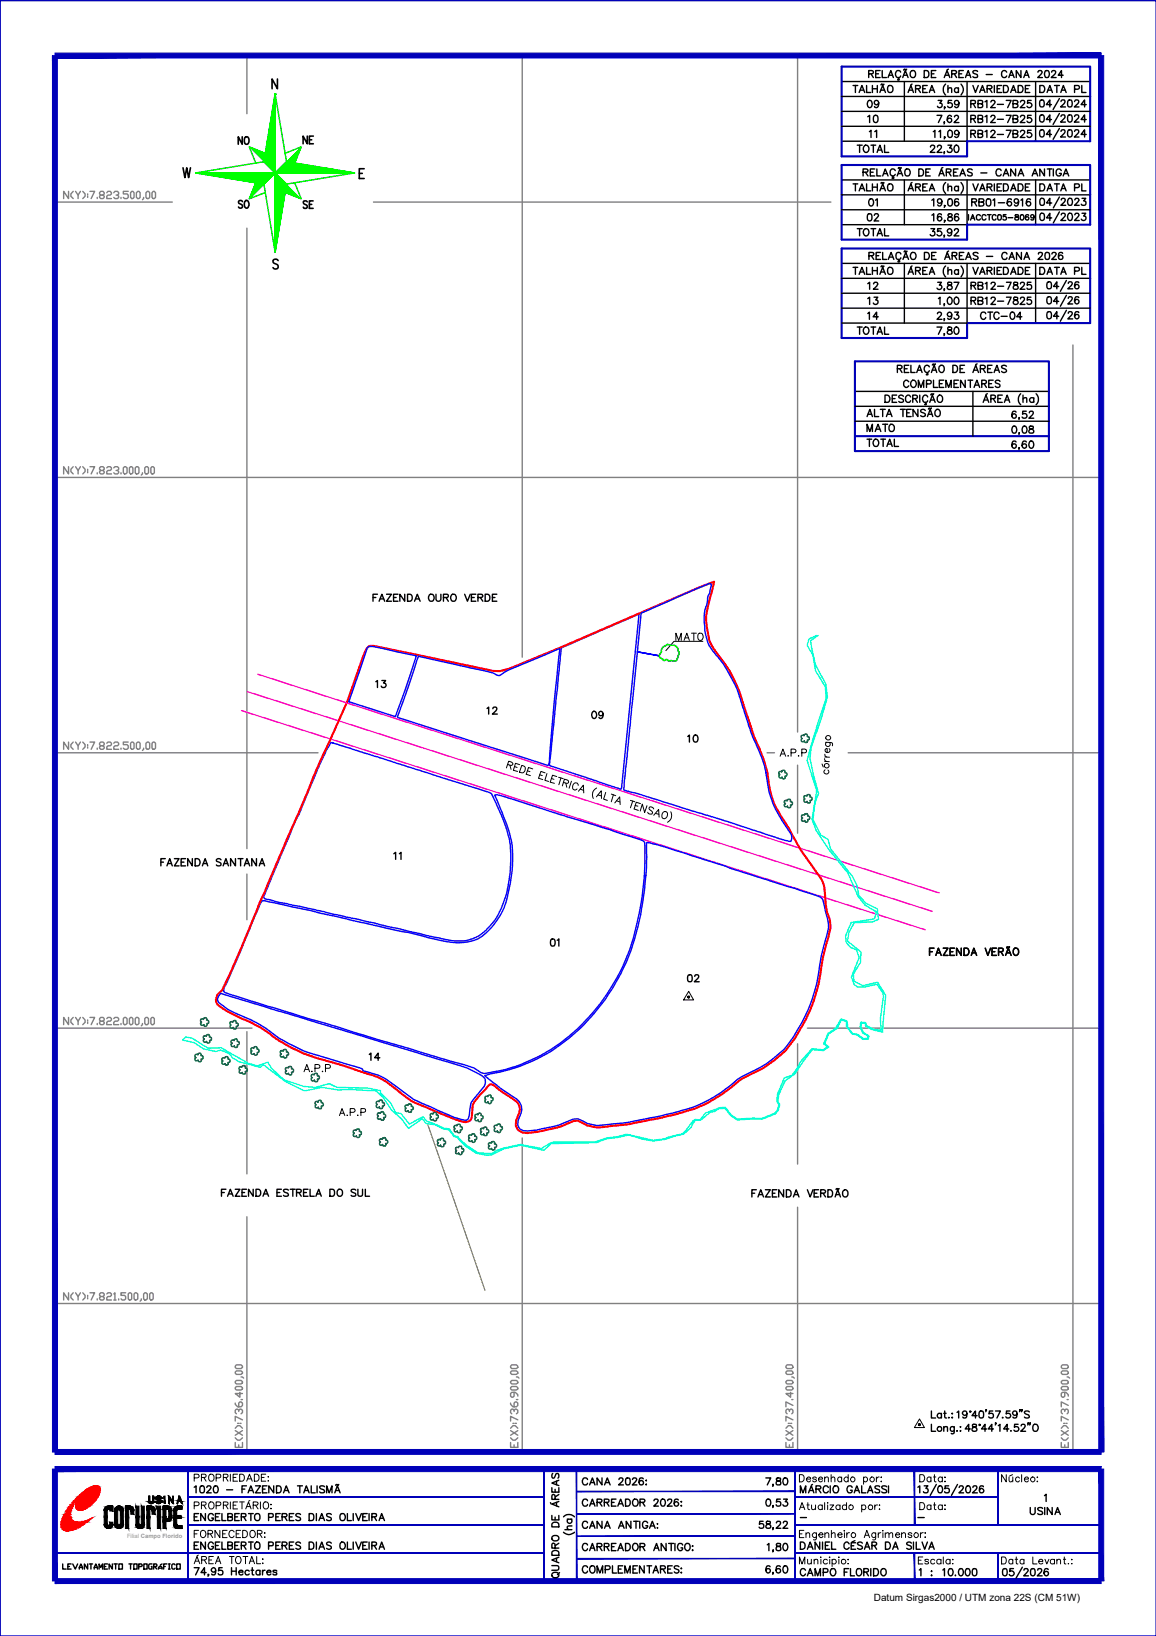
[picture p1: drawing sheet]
<svg xmlns="http://www.w3.org/2000/svg" width="210mm" height="297mm" viewBox="0 0 210 297" stroke-linecap="round" stroke-linejoin="round" font-family="sans-serif">
<defs><g id="words">
<g font-size="4.4">
<text x="156.3" y="20.8">09</text>
<text x="156.3" y="23.6">10</text>
<text x="42" y="27.5">NO</text>
<text x="42" y="39.2">SO</text>
<text x="54" y="39.2">SE</text>
<text x="156.3" y="41.3">02</text>
<text x="156.6" y="38.8">01</text>
<text x="156.3" y="56.4">13</text>
<text x="156.3" y="59.3">14</text>
<text x="176.7" y="59.3">CTC-04</text>
<text x="182.4" y="77.3">6,52</text>
<text x="156.3" y="79.7">MATO</text>
<text x="182.4" y="80.1">0,08</text>
<text x="121.4" y="117.5">MATO</text>
<text x="87.1" y="130.9">12</text>
<text x="70.2" y="157.3">11</text>
<text x="123.5" y="179.6">02</text>
<text x="66" y="193.7">14</text>
</g>
<g font-size="4">
<text x="54" y="27.2">NE</text>
<text x="156.6" y="26.1">11</text>
<text x="175" y="26.1">RB12-7B25</text>
<text x="156.3" y="53.6">12</text>
<text x="175" y="53.6">RB12-7825</text>
<text x="156.3" y="82.2">TOTAL</text>
<text x="67" y="125.9">13</text>
<text x="106.2" y="131.6">09</text>
<text x="123.8" y="135.8">10</text>
<text x="98.8" y="172.9">01</text>
</g>
<g font-size="2.6">
<text x="143.9" y="276.9">-</text>
<text x="165.5" y="276.9">-</text>
</g>
<text font-size="1.8" x="158.7" y="290.7">Datum Sirgas2000 / UTM zona 22S (CM 51W)</text>
<text font-size="1.1" fill="#989898" x="23.1" y="279.2">Filial Campo Florido</text>
</g></defs>
<!-- layer: QUADRO_DE_AREAS_CANA_ANTIGA -->
<g fill="none" stroke="#000" stroke-width=".25">
<path d="M152.8 14.8h45.2M152.8 17.5h45.2M154.9 15.5h.8M155.3 15.5v1.3M156 16.8l.5-1.3 .5 1.3M157.4 15.5v1.3h.7M157.7 13.4h.8v-.5l-.8-.1v1.3M158.2 13.4l.4 .7M158.4 15.5v1.3M159 13.4h.5M159.3 15.5v1.3M159.8 16.8l.5-1.3 .5 1.3"/>
<path d="M159.8 12.8h-.8v1.3h.8M160 15.3v.1M160.1 15.3l.2 .1M160.2 12.8v1.3h.8M160.3 15.4h.2M160.5 15.3l-.1 .1M161.2 15.7l.2-.1a.62 .62 0 0 1 .8 .6 .62 .62 0 0 1-.8 .5l-.2-.4zM161.2 14.1l.6-1.3 .4 1.3M161.4 13.7h.7M163.1 14.1l.2 .4h-.3M163.5 13.1a.48 .48 0 0 0-.5-.3 .48 .48 0 0 0-.4 .5v.3a.48 .48 0 0 0 .4 .5 .48 .48 0 0 0 .5-.3M163.9 14.1l.5-1.3 .5 1.3"/>
<path d="M164.1 13.7h.6M164.2 12.6l-.1 .1M164.2 12.6h.1M164.2 14.8v10.8M164.3 12.6l.1 .1M164.6 12.6l-.2 .1M164.9 16.8l.5-1.3 .5 1.3M165.1 16.4h.6M165.5 12.9l.2-.1a.64 .64 0 0 1 .6 .6 .64 .64 0 0 1-.6 .7 .73 .73 0 0 1-.2-1.2zM165.6 15.3l-.2 .1M166.2 16.1h.8l.1-.3-.1-.2-.8-.1v1.3M166.7 16.1l.4 .7"/>
<path d="M167.6 16.1h.4M167.8 12.8h.4a.68 .68 0 0 1 .5 .6 .68 .68 0 0 1-.5 .7h-.4zM168.4 15.5h-.8v1.3h.8M168.7 16.8l.5-1.3 .5 1.3M168.9 16.4h.6M169.1 13.4h.5M169.9 12.8h-.8v1.3h.8M170.3 18.2h.7l-.4 .5a.42 .42 0 0 1 .4 .6 .42 .42 0 0 1-.7 .2l-.1-.2M171.4 14.1l.6-1.3 .5 1.3M171.6 19.5h-.2h.2l-.2 .3M171.7 13.7h.6M171.7 15.3a1.36 1.36 0 0 0 0 2"/>
<path d="M172.1 16.2l.2-.2h.5v.8M172.1 15.5v1.3M172.2 12.6l-.2 .1M172.8 18.2h-.6l-.1 .6a.46 .46 0 0 1 .7 0 .46 .46 0 0 1 0 .6 .46 .46 0 0 1-.7-.1M172.8 13.4h.8l.1-.4-.3-.2h-.6v1.3M173.3 13.4l.4 .7M174 16.1a.41 .41 0 0 0-.6 0 .41 .41 0 0 0 0 .6 .41 .41 0 0 0 .6-.1M174 15.9v.9M174.1 18.7a.4 .4 0 0 1-.5 .3 .4 .4 0 0 1-.2-.6 .4 .4 0 0 1 .6 0 .71 .71 0 0 1-.4 1.1l-.2-.2M174.1 13.4h.5M174.5 15.3a1.36 1.36 0 0 1 0 2M174.9 12.8h-.8v1.3h.8"/>
<path d="M175.3 14.1l.5-1.3 .5 1.3M175.5 13.7h.6M175.6 14.8v10.8h-22.8M176.3 18.8h.7v-.5l-.7-.1v1.3M176.7 15.5l.4 1.3 .5-1.3M176.7 18.8l.4 .7M177.5 13l-.3-.2-.5 .2v.2l.7 .3v.5l-.4 .1-.3-.2M177.6 18.8l.8-.1v-.3l-.8-.2v1.3l.8-.1v-.4l-.3-.2M177.9 16.8l.5-1.3 .5 1.3M178.1 16.4h.6M178.9 18.5l.3-.3v1.3M179.1 13.5h1.1"/>
<path d="M179.2 16.1h.8l.1-.3-.1-.2-.8-.1v1.3M179.7 16.1l.4 .7M179.9 18.5l.1-.2 .4-.1 .3 .4-.8 .9h.8M180.6 15.5v1.3M181.1 16.1h.4M181.1 19h1.1M181.9 15.5h-.8v1.3h.8M182.2 15.5h.5a.68 .68 0 0 1 .4 .7 .68 .68 0 0 1-.4 .6h-.5zM182.7 18.2h.9l-.6 1.3M182.8 13.1a.48 .48 0 0 0-.5-.3 .48 .48 0 0 0-.4 .5v.3a.48 .48 0 0 0 .4 .5 .48 .48 0 0 0 .5-.3M183.2 14.1l.4-1.3 .5 1.3M183.3 13.7h.7"/>
<path d="M183.5 16.8l.5-1.3 .5 1.3M183.7 16.4h.6M183.9 18.8h.8l.1-.3-.1-.2-.8-.1v1.3l.8-.1 .1-.3-.3-.3M184.9 15.5h.4a.66 .66 0 0 1 .5 .7 .66 .66 0 0 1-.5 .6h-.4zM185.3 18.5l.2-.3 .5 .2v.3l-.7 .8h.8M185.4 12.8v1.3l-.9-1.3v1.3M185.9 14.1l.5-1.3 .5 1.3M186.1 13.7h.6M186.2 16.1h.5M187 15.5h-.8v1.3h.8M187.2 18.2h-.6v.6a.47 .47 0 0 1 .7 0 .47 .47 0 0 1-.1 .7 .47 .47 0 0 1-.7-.2M188 14.8v10.8"/>
<path d="M188.5 13.1l.2-.3 .4 .1 .1 .1a1.67 1.67 0 0 1-.8 1.1h.9M188.8 15.5h.5a.68 .68 0 0 1 .4 .7 .68 .68 0 0 1-.4 .6h-.5zM188.9 18.2a.45 .45 0 0 1 .7 .2v.8l-.2 .2h-.5l-.1-.5zM189.8 12.9l.2-.1a.65 .65 0 0 1 .5 .6 .65 .65 0 0 1-.5 .7 .72 .72 0 0 1-.3-1.1zM190.1 16.8l.5-1.3 .5 1.3M190.3 16.4h.6M190.9 19h-.9l.6-.9v1.3M191 13.1a.36 .36 0 0 1 .3-.3 .36 .36 0 0 1 .4 .4l-.2 .3-.6 .6h.9M191.5 15.5h.9M191.9 15.5v1.3M192.4 17.9l-1.2 2M192.6 16.8l.5-1.3 .5 1.3"/>
<path d="M192.7 18.4l.1-.2 .4-.1 .2 .4-.8 .9h.9M192.8 16.4h.6M193 13.7h-.8l.5-.9v1.3M194 18.2a.47 .47 0 0 1 .6 .2v.8l-.1 .2h-.5l-.2-.5zM195.1 16.2l.8-.1 .1-.2-.1-.3-.8-.1v1.3M195.1 18.4l.3-.3 .4 .2 .1 .2-.2 .3-.6 .6h.8M196.4 15.5v1.3h.8M197.2 19h-.9l.6-.9v1.3M152.8 20.2h45.2M152.8 22.9h45.2M152.8 32.7h45.2M152.8 35.4h45.2"/>
<path d="M152.8 38.1h45.2M154.9 33.4h.8M155.3 33.4v1.3M156 34.7l.5-1.3 .5 1.3M156.1 26.4v1.3M156.7 31.3l.8-.1 .1-.3-.1-.2h-.8v1.2M156.9 26.6a.6 .6 0 0 1 .9 .1 .6 .6 0 0 1-.3 .9 .61 .61 0 0 1-.7-.3 .61 .61 0 0 1 .1-.7zM157.1 31.3l.5 .6M157.4 33.4v1.3h.7M158 31.3h.5M158.4 33.4v1.3M158.6 26.4v1.3"/>
<path d="M158.8 30.7h-.8v1.2h.8M159.2 30.7v1.2h.7M159.3 27.7l.5-1.3 .4 1.3M159.3 33.4v1.3M159.8 34.7l.5-1.3 .5 1.3M160 33.2v.1M160.1 33.2l.2 .1M160.3 31.9l.4-1.2 .5 1.2M160.3 33.2h.2M160.4 31.5h.7M160.5 33.1l-.1 .2M160.6 26.4v1.3h.8"/>
<path d="M161.2 33.6l.2-.2a.62 .62 0 0 1 .8 .6 .62 .62 0 0 1-.8 .6l-.2-.4zM162.1 31.9v.3h.2v.1h-.3M162.6 31a.48 .48 0 0 0-.6-.3 .48 .48 0 0 0-.4 .4v.4a.48 .48 0 0 0 .4 .5 .48 .48 0 0 0 .6-.3M162.9 31.9l.5-1.2 .5 1.2M163.1 31.5h.6M163.2 30.5l-.1 .1M163.2 30.5l.2 .1M163.4 30.5h.2M163.6 30.4v.2M164.2 32.7v8.1M164.5 30.7h.1a.63 .63 0 0 1 .7 .7 .63 .63 0 0 1-.8 .5l-.2-.4v-.5zM164.9 34.7l.5-1.3 .5 1.3"/>
<path d="M165.1 34.2h.6M165.6 33.1l-.2 .2M166.2 34l.8-.1 .1-.3-.1-.2h-.8v1.3M166.7 34l.4 .7M166.8 30.7h.5a.68 .68 0 0 1 .4 .6 .68 .68 0 0 1-.4 .6h-.5zM167.6 34h.4M168.1 31.3h.5M168.4 33.4h-.8v1.3h.8M168.7 34.7l.5-1.3 .5 1.3M168.9 30.7h-.8v1.2h.8M168.9 34.2h.6M169 26.7l.2-.3 .5 .1v.4l-.8 .8h.9"/>
<path d="M169.2 36.4l.3-.3v1.3M169.2 39.1l.3-.3v1.3M169.5 23.9l.3-.2v1.3M170.1 20.9h.9l-.6 1.4M170.2 26.7a.37 .37 0 0 1 .6-.3 .37 .37 0 0 1 0 .6l-.7 .7h.9M170.5 23.9l.3-.2v1.3M170.5 31.9l.4-1.2 .5 1.2M170.6 31.5h.7M170.9 39v-.1a.4 .4 0 0 0-.6 .2l-.1 .6a.41 .41 0 0 0 .6 .3 .41 .41 0 0 0 .1-.6 .41 .41 0 0 0-.6 .1l-.1 .2M171 36.5a.4 .4 0 0 1-.5 .4 .4 .4 0 0 1-.2-.6 .4 .4 0 0 1 .6 0 .71 .71 0 0 1-.4 1.1l-.2-.2M171.2 30.4l-.3 .2M171.5 22.2l-.1 .3"/>
<path d="M171.5 27.6l-.1-.1v.4M171.6 24.9h-.2h.2l-.2 .3M171.6 37.3h-.2h.2l-.2 .4M171.7 33.1a1.36 1.36 0 0 0 0 2M171.8 31.3l.8-.1v-.4l-.8-.1v1.2M172.1 26.4h.7l-.4 .5a.43 .43 0 0 1 .5 .4 .43 .43 0 0 1-.4 .4 .43 .43 0 0 1-.5-.3M172.1 34.1l.2-.2h.5v.8M172.1 33.4v1.3M172.2 38.9l-.1 .2 .2 .2a.49 .49 0 0 1 .5 .2 .49 .49 0 0 1 .1 .5l-.5 .1-.3-.2v-.3l.7-.4 .1-.2a.44 .44 0 0 0-.7-.1zM172.3 23.7a.41 .41 0 0 1 .6 .2v.3a.55 .55 0 0 1-.5 .8 .87 .87 0 0 1-.1-1.3zM172.3 36.1a.47 .47 0 0 1 .6 .3v.2a.55 .55 0 0 1-.5 .8 .91 .91 0 0 1-.1-1.3zM172.3 31.3l.4 .6"/>
<path d="M172.8 21.2a.34 .34 0 0 0-.6-.2 .72 .72 0 0 0 .2 1.3 .41 .41 0 0 0 .4-.5 .41 .41 0 0 0-.4-.4 .41 .41 0 0 0-.4 .4M173.1 31.3h.5M173.3 21.2l.3-.3h.2l.2 .4-.8 1h.9M173.4 26.4a.37 .37 0 0 1 .6 .2 .62 .62 0 0 1 .1 .7 .62 .62 0 0 1-.7 .3 .92 .92 0 0 1 0-1.2zM173.9 30.7h-.8v1.2h.8M174 36.3v-.2a.47 .47 0 0 0-.6 .3l-.1 .2a.52 .52 0 0 0 .4 .8 .4 .4 0 0 0 .4-.4 .4 .4 0 0 0-.4-.4 .4 .4 0 0 0-.4 .3M174 34a.41 .41 0 0 0-.6-.1 .41 .41 0 0 0 0 .6 .41 .41 0 0 0 .6 0M174 39v-.1a.41 .41 0 0 0-.6 .2l-.1 .6a.41 .41 0 0 0 .6 .3 .41 .41 0 0 0 .1-.6 .41 .41 0 0 0-.6 .1l-.1 .2M174 33.8v.9M174.1 24.1a.4 .4 0 0 1-.5 .4 .4 .4 0 0 1-.2-.6 .4 .4 0 0 1 .6 0 .69 .69 0 0 1-.4 1.1l-.2-.2M174.3 31.9l.5-1.2 .5 1.2M174.5 33.1a1.36 1.36 0 0 1 0 2"/>
<path d="M174.5 31.5h.6M175.6 32.7v8.1h-22.8M175.9 39v.9M176.2 39.9l.4-.9 .4 .9M176.3 21.6l.7-.1v-.5l-.7-.1v1.4M176.4 39.6h.5M176.4 36.7l.8-.1 .1-.2-.1-.3h-.8v1.3M176.5 30.8l-.3-.1-.5 .1v.3l.7 .3 .1 .2v.2l-.3 .1-.5-.1M176.7 33.4l.4 1.3 .5-1.3M176.9 36.7l.4 .7M177.6 21.6l.8-.2v-.3l-.8-.2v1.4l.8-.2v-.4l-.3-.1M177.8 36.7l.7-.1 .1-.2-.1-.3h-.7v1.3l.8-.1v-.4l-.3-.2"/>
<path d="M177.9 34.7l.5-1.3 .5 1.3M178 39.2a.46 .46 0 0 0-.6-.1 .46 .46 0 0 0-.1 .6 .46 .46 0 0 0 .6 .2l.1-.2M178.1 34.2h.6M178.1 31.4h1.1M178.9 21.2l.3-.3v1.4M179 39.2a.45 .45 0 0 0-.8 .2 .45 .45 0 0 0 .7 .5l.1-.2M179.2 34l.8-.1 .1-.3-.1-.2h-.8v1.3M179.2 36.1a.45 .45 0 0 1 .7 .3v.2a.59 .59 0 0 1-.3 .8l-.5-.2v-.6zM179.3 39h.7M179.6 39v.9M179.7 34l.4 .7M179.9 21.2l.1-.2 .4-.1 .3 .4-.8 1h.8"/>
<path d="M180.3 36.4l.3-.3v1.3M180.6 33.4v1.3M180.8 39.2v-.1a.42 .42 0 0 0-.6 .4 .42 .42 0 0 0 .6 .3v-.1M181.1 34h.4M181.3 39a.46 .46 0 0 1 .5 .5 .46 .46 0 0 1-.5 .4l-.2-.4zM181.3 36.8h1.1M181.8 31a.48 .48 0 0 0-.6-.3 .48 .48 0 0 0-.4 .4v.4a.48 .48 0 0 0 .4 .5 .48 .48 0 0 0 .6-.3M181.9 33.4h-.8v1.3h.8M182.2 31.9l.5-1.2 .5 1.2M182.2 33.4h.5a.68 .68 0 0 1 .4 .6 .68 .68 0 0 1-.4 .7h-.5zM182.4 31.5h.6M182.7 39h-.5v.4a.34 .34 0 0 1 .5 0 .34 .34 0 0 1-.1 .5 .34 .34 0 0 1-.5-.1"/>
<path d="M182.7 20.9h.9l-.6 1.4M183 39.5h.9M183.5 34.7l.5-1.3 .5 1.3M183.6 36.3v-.2a.45 .45 0 0 0-.6 .3 .64 .64 0 0 0 .3 1 .42 .42 0 0 0 .4-.4 .42 .42 0 0 0-.4-.4 .42 .42 0 0 0-.4 .3M183.7 34.2h.6M183.9 21.6l.8-.1 .1-.3-.1-.2-.8-.1v1.4l.8-.2 .1-.3-.3-.2M184.4 30.7v1.2l-.9-1.2v1.2M184.4 39l-.1 .2 .7 .4a.31 .31 0 0 1-.4 .4 .32 .32 0 0 1-.2-.6h.4l.1-.3zM184.9 33.4h.4a.66 .66 0 0 1 .5 .6 .66 .66 0 0 1-.5 .7h-.4zM184.9 31.9l.5-1.2 .5 1.2M185 36.5a.4 .4 0 0 1-.6 .4 .4 .4 0 0 1-.2-.6 .4 .4 0 0 1 .7 0 .63 .63 0 0 1 .1 .7 .63 .63 0 0 1-.7 .3l-.1-.1M185.1 31.5h.6"/>
<path d="M185.3 21.2l.2-.3 .5 .2v.3l-.7 .9h.8M185.4 36.4l.3-.3v1.3M185.4 39h.1a.47 .47 0 0 1 .4 .5 .47 .47 0 0 1-.5 .4l-.1-.4zM186.2 34h.5M186.8 39.1l-.1-.1a.48 .48 0 0 0-.5 .4 .48 .48 0 0 0 .3 .5 .3 .3 0 0 0 .3-.3 .3 .3 0 0 0-.4-.2l-.2 .2M187 33.4h-.8v1.3h.8M187.1 36.3l-.1-.2a.42 .42 0 0 0-.6 .3 .64 .64 0 0 0 .4 1 .42 .42 0 0 0 .4-.4 .42 .42 0 0 0-.4-.4 .42 .42 0 0 0-.4 .3M187.2 20.9h-.6v.6a.47 .47 0 0 1 .7 0 .47 .47 0 0 1-.1 .7 .47 .47 0 0 1-.7-.2M187.4 31.9l.5-1.2 .5 1.2M187.6 31.5h.6M187.7 39.3a.3 .3 0 0 1-.3 .3 .3 .3 0 0 1-.3-.4 .3 .3 0 0 1 .4-.2 .53 .53 0 0 1 .3 .5 .53 .53 0 0 1-.4 .4l-.2-.1M188 32.7v8.1"/>
<path d="M188.8 33.4h.5a.68 .68 0 0 1 .4 .6 .68 .68 0 0 1-.4 .7h-.5zM188.9 20.9a.45 .45 0 0 1 .7 .2v.3a.59 .59 0 0 1-.3 .8l-.5-.3v-.5zM189 36.1a.47 .47 0 0 1 .6 .2v.8l-.1 .1h-.5l-.2-.5zM189 38.8a.47 .47 0 0 1 .6 .2v.8a.41 .41 0 0 1-.4 .2 .41 .41 0 0 1-.4-.2v-.5zM189.7 30.7v1.2l-.9-1.2v1.2M190.1 34.7l.5-1.3 .5 1.3M190.2 30.7h.8M190.3 34.2h.6M190.6 30.7v1.2M190.9 21.7h-.9l.6-.8v1.3M190.9 24.4h-.9l.6-.8v1.3M191 36.9h-1l.6-.9v1.3"/>
<path d="M191 39.6h-1l.6-.9v1.3M191.3 30.7v1.2M191.5 33.4h.9M191.9 33.4v1.3M192.4 20.6l-1.2 2M192.4 23.3l-1.2 2M192.4 35.8l-1.1 1.9M192.4 38.5l-1.1 2M192.6 34.7l.5-1.3 .5 1.3M192.7 21.2l.1-.3h.4l.2 .3-.8 1h.9M192.7 23.9l.1-.3h.4l.2 .3-.8 1h.9M192.7 36.3a.36 .36 0 0 1 .4-.3 .36 .36 0 0 1 .3 .4l-.8 .9h.9"/>
<path d="M192.7 31a.48 .48 0 0 0-.5-.3 .48 .48 0 0 0-.4 .4v.4a.47 .47 0 0 0 .4 .5 .47 .47 0 0 0 .5-.5h-.3M192.7 39a.37 .37 0 0 1 .6-.2 .37 .37 0 0 1 0 .6l-.7 .6h.9M192.8 34.2h.6M193 31.9l.5-1.2 .6 1.2M193.3 31.5h.5M194 20.9a.47 .47 0 0 1 .6 .2v.8a.41 .41 0 0 1-.3 .3 .41 .41 0 0 1-.4-.3l-.1-.5zM194 23.6a.47 .47 0 0 1 .6 .2l.1 .3a.55 .55 0 0 1-.5 .8 .91 .91 0 0 1-.2-1.3zM194.1 36.1a.42 .42 0 0 1 .5 .2l.1 .4-.1 .5h-.5a.92 .92 0 0 1 0-1.1zM194.1 38.8a.42 .42 0 0 1 .5 .2l.1 .3a.6 .6 0 0 1-.5 .7 .84 .84 0 0 1-.1-1.2zM195.1 21.2l.3-.3 .4 .1v.4l-.7 .8h.8M195.1 23.9l.3-.3 .4 .1v.4l-.7 .8h.8M195.1 34.1l.8-.1 .1-.2-.1-.4h-.8v1.3"/>
<path d="M195.2 36.3l.1-.2 .4-.1 .2 .4-.8 .9h.9M195.2 39l.1-.2 .4-.1 .2 .4-.8 .9h.9M196.4 33.4v1.3h.8M196.5 36h.6l-.3 .5a.44 .44 0 0 1 .3 .7 .44 .44 0 0 1-.8-.1M196.5 38.7h.6l-.3 .5a.43 .43 0 0 1 .3 .7 .43 .43 0 0 1-.8-.1M197.2 21.7h-.9l.6-.8v1.3M197.2 24.4h-.9l.6-.8v1.3M156.1 41.5v1.3M156.9 41.7a.6 .6 0 0 1 .8 .1 .6 .6 0 0 1-.1 .8 .6 .6 0 0 1-.8-.1 .6 .6 0 0 1 .1-.8zM158.6 41.5v1.3M159.3 42.8l.5-1.3 .4 1.3M160.6 41.5v1.3h.8"/>
<path d="M169 41.5h.7l-.4 .5a.42 .42 0 0 1 .4 .6 .42 .42 0 0 1-.7 .1l-.1-.1M170.9 41.5h-.6l-.1 .6a.47 .47 0 0 1 .7 0 .47 .47 0 0 1-.1 .7 .47 .47 0 0 1-.7-.2M171.5 42.7l-.1 .4M171.6 40h-.2h.2l-.2 .4M172.8 41.9a.4 .4 0 0 1-.6 .4 .4 .4 0 0 1-.1-.7 .4 .4 0 0 1 .7 .1v.2a.61 .61 0 0 1-.5 .9l-.2-.1M173.3 41.9l.1-.3 .2-.1h.2l.2 .3-.1 .4-.7 .6h.9"/>
</g>
<!-- layer: REDE_DE_LUZ -->
<path d="M43.9 129l16.1 5.2M45 125.6l124.2 39.9M46.8 122.4l16.1 5.2M62.9 127.6l82.3 26.4 4 5.7a7.9 7.9 0 0 1 .7 3.3l-89.9-28.8zM145.2 154l25.3 8.1M149.9 163l18.1 5.8" fill="none" stroke="#f0f" stroke-width=".25"/>
<!-- layer: QUADRO_DE_AREAS_COMPLEMENTARES -->
<path d="M155.2 65.6h35.3v16.3h-35.3zM155.2 79.2h35.3" fill="none" stroke="#0000b8" stroke-width=".38"/>
<!-- layer: MALHA -->
<g fill="none" stroke="#808080" stroke-width=".25">
<path d="M44.8 10.1v10.5M94.8 10.1v109.2M144.8 10.1v122.8M10 36.7h21.3M12.4 34.7v1.4l-.8-1.4v1.4M13.3 34.7l-.4 .5v.4l.4 .5M13.7 34.7l.5 .7v.7M14.6 34.7l-.4 .7M15 34.7l.5 .5v.4l-.5 .5M15.9 35.2v.2M15.9 35.6v.2M16.3 34.7h.9l-.6 1.4"/>
<path d="M17.7 35.8v.3M18.3 35.4l-.2-.2 .2-.5h.4l.2 .5-.2 .2h-.4l-.2 .2v.2l.2 .3h.4l.2-.3v-.2l-.2-.2M19.4 35l.2-.3h.4l.2 .3v.2l-.2 .2h-.4l-.2 .2v.5h.8M20.7 35l.2-.3h.4l.2 .5-.2 .2h-.2M21.3 35.4l.2 .2v.2l-.2 .3h-.4l-.2-.3M22 35.8v.3M23.3 34.7h-.9v.5h.7l.2 .2v.4l-.2 .3h-.5l-.2-.3M23.9 34.7h.2l.2 .3v.8l-.2 .3h-.2l-.2-.3v-.8zM25 34.7h.2l.2 .3v.8l-.2 .3-.4-.3v-.8zM26.1 35.8v.3l-.2 .2M26.8 34.7h.2l.2 .3v.8l-.2 .3-.5-.3v-.8zM27.8 34.7h.2l.2 .3v.8l-.2 .3h-.2l-.2-.3v-.8z"/>
<path d="M67.8 36.7h83.1M44.8 41.4v112.7M194.8 62.6v200.9M10 86.7h189.9M12.4 84.7v1.3l-.8-1.3v1.3M13.3 84.7l-.4 .5v.4l.4 .4M13.7 84.7l.5 .7v.6M14.6 84.7l-.4 .7M15 84.7l.5 .5v.4l-.5 .4M15.9 85.2v.2M15.9 85.6v.2M16.3 84.7h.9l-.6 1.3"/>
<path d="M17.7 85.8v.2M18.3 85.4l-.2-.2v-.3l.2-.2h.4l.2 .2v.3l-.2 .2h-.4l-.2 .2v.2l.2 .2h.4l.2-.2v-.2l-.2-.2M19.4 84.9l.2-.2h.4l.2 .2v.3l-.2 .2h-.4l-.2 .2v.4h.8M20.7 84.9l.2-.2h.4l.2 .2v.3l-.2 .2h-.2M21.3 85.4l.2 .2v.2l-.2 .2h-.4l-.2-.2M22 85.8v.2M22.4 84.9l.2-.2 .5 .2v.9l-.3 .2h-.2l-.2-.2zM23.5 84.9l.2-.2h.2l.2 .2v.9l-.2 .2h-.2l-.2-.2zM24.6 84.9l.2-.2h.2l.2 .2v.9l-.2 .2h-.2l-.2-.2zM25.9 85.8v.2l-.2 .3M26.3 84.9l.2-.2h.3l.2 .2v.9l-.2 .2h-.3l-.2-.2zM27.4 84.9l.2-.2h.2l.2 .2v.9l-.2 .2h-.2l-.2-.2z"/>
<path d="M10 136.7h47.7M12.4 134.7v1.3l-.8-1.3v1.3M13.3 134.7l-.4 .5v.4l.4 .4M13.7 134.7l.5 .7v.6M14.6 134.7l-.4 .7M15 134.7l.5 .5v.4l-.5 .4M15.9 135.2v.2M15.9 135.6v.2M16.3 134.7h.9l-.6 1.3M17.7 135.8v.2M18.3 135.4l-.2-.2v-.3l.2-.2h.4l.2 .2v.3l-.2 .2h-.4l-.2 .2v.2l.2 .2h.4l.2-.2v-.2l-.2-.2M19.4 134.9l.2-.2h.4l.2 .2v.3l-.2 .2h-.4l-.2 .2v.4h.8"/>
<path d="M20.7 134.9l.2-.2h.4l.2 .2v.3l-.2 .2h-.4l-.2 .2v.4h.8M22 135.8v.2M23.3 134.7h-.9v.5h.7l.2 .2v.4l-.2 .2h-.5l-.2-.2M23.7 134.9l.2-.2h.2l.2 .2v.9l-.2 .2h-.2l-.2-.2zM24.8 134.9l.2-.2h.2l.2 .2v.9l-.2 .2-.4-.2zM26.1 135.8v.2l-.2 .3M26.5 134.9l.3-.2h.2l.2 .2v.9l-.2 .2-.5-.2zM27.6 134.9l.2-.2h.2l.2 .2v.9l-.2 .2h-.2l-.2-.2zM139.3 136.7h1.3M144.8 138.9v12.4M154 136.7h45.9M44.8 158.7v8.3"/>
<path d="M10 186.7h35.8M12.4 184.7v1.3l-.8-1.3v1.3M13.3 184.7l-.4 .5v.4l.4 .4M13.7 184.7l.5 .7v.6M14.6 184.7l-.4 .7M15 184.7l.5 .5v.4l-.5 .4M15.9 185.2v.2M15.9 185.6v.2M16.3 184.7h.9l-.6 1.3M17.7 185.8v.2M18.3 185.4l-.2-.2v-.3l.2-.2h.4l.2 .2v.3l-.2 .2h-.4l-.2 .2v.2l.2 .2h.4l.2-.2v-.2l-.2-.2M19.4 184.9l.2-.2h.4l.2 .2v.3l-.2 .2h-.4l-.2 .2v.4h.8"/>
<path d="M20.7 184.9l.2-.2h.4l.2 .2v.3l-.2 .2h-.4l-.2 .2v.4h.8M22 185.8v.2M22.6 184.7l.5 .2v.9l-.3 .2h-.2l-.2-.2v-.9zM23.7 184.7h.2l.2 .2v.9l-.2 .2h-.2l-.2-.2v-.9zM24.8 184.7h.2l.2 .2v.9l-.2 .2h-.2l-.2-.2v-.9zM25.9 185.8v.2l-.2 .3M26.5 184.7h.3l.2 .2v.9l-.2 .2h-.3l-.2-.2v-.9zM27.4 184.9l.2-.2h.2l.2 .2v.9l-.2 .2h-.2l-.2-.2zM44.8 187.3v25.8M144.8 189.5v21.9M146.6 186.7h53.3M94.8 206.6v56.9"/>
<path d="M144.8 219.2v44.3M10 236.7h189.9M12.4 234.7v1.3l-.8-1.3v1.3M13.3 234.7l-.4 .5v.4l.4 .4M13.7 234.7l.5 .7v.6M14.6 234.7l-.4 .7M15 234.7l.5 .5v.4l-.5 .4M15.9 235.2v.2M15.9 235.6v.2M16.3 234.7h.9l-.6 1.3M17.7 235.8v.2M18.3 235.4l-.2-.2v-.3l.2-.2h.4l.2 .2v.3l-.2 .2h-.4l-.2 .2v.2l.2 .2h.4l.2-.2v-.2l-.2-.2"/>
<path d="M19.4 234.9l.2-.2h.4l.2 .2v.3l-.2 .2h-.4l-.2 .2v.4h.8M20.7 234.9l.2-.2v1.3M20.7 236h.4M21.5 235.8v.2M22.8 234.7h-.8v.5h.6l.2 .2v.4l-.2 .2h-.4l-.2-.2M23.3 234.9l.2-.2h.2l.2 .2v.9l-.2 .2h-.2l-.2-.2zM24.3 234.9l.3-.2 .4 .2v.9l-.2 .2h-.2l-.3-.2zM25.7 235.8v.2l-.3 .2M26.1 234.9l.2-.2 .5 .2v.9l-.3 .2h-.2l-.2-.2zM27.2 234.9l.2-.2h.2l.2 .2v.9l-.2 .2h-.2l-.2-.2zM44.8 220.9v42.6M42.7 259.3l.4-.4h.5l.4 .4"/>
<path d="M42.7 254.7v.3l.4 .4h.7l.2-.2v-.5l-.4-.2-.3 .2v.7M42.7 252l.2-.3h.9l.2 .3v.2l-.2 .2h-.9l-.2-.2zM42.7 250.9l.2-.3h.9l.2 .3v.2l-.2 .2h-.9l-.2-.2zM42.7 249.1l.2-.2h.9l.2 .2v.2l-.2 .2h-.9l-.2-.2zM42.7 259.7l1.3 .9M42.9 247.8h.9l.2 .3v.2l-.2 .2h-.9l-.2-.2zM43.1 258.4h.2M43.3 256.3v-.2l-.2-.3h-.2l-.2 .3v.4l.2 .2M43.3 256.1l.3-.3 .4 .3v.4l-.2 .2M43.6 252.8v.9l-.9-.7h1.3M43.6 258.4h.2M43.8 250h.2l.2 .2"/>
<path d="M43.8 254.1h.2M44 257.8l-1.3-.6v.8M44 259.7l-1.3 .9M92.7 259.3l.4-.4h.5l.4 .4M92.7 254.7v.3l.4 .4h.7l.2-.2v-.5l-.4-.2-.3 .2v.7M92.7 252l.2-.3h.9l.2 .3v.2l-.2 .2h-.9l-.2-.2zM92.7 250.9l.2-.3h.9l.2 .3v.2l-.2 .2h-.9l-.2-.2zM92.7 249.1l.2-.2h.9l.2 .2v.2l-.2 .2h-.9l-.2-.2zM92.7 259.7l1.3 .9M92.9 247.8h.9l.2 .3v.2l-.2 .2h-.9l-.2-.2zM93.1 258.4h.2M93.3 256.3v-.2l-.2-.3h-.2l-.2 .3v.4l.2 .2"/>
<path d="M93.3 256.1l.3-.3 .4 .3v.4l-.2 .2M93.3 252.8v.7l-.2 .2h-.2l-.2-.2v-.5l.2-.2h.7l.4 .4v.3M93.6 258.4h.2M93.8 250h.2l.2 .2M93.8 254.1h.2M94 257.8l-1.3-.6v.8M94 259.7l-1.3 .9M142.7 259.3l.4-.4h.5l.4 .4M142.7 252l.2-.3h.9l.2 .3v.2l-.2 .2h-.9l-.2-.2zM142.7 250.9l.2-.3h.9l.2 .3v.2l-.2 .2h-.9l-.2-.2zM142.7 249.1l.2-.2h.9l.2 .2v.2l-.2 .2h-.9l-.2-.2zM142.7 259.7l1.3 .9"/>
<path d="M142.9 247.8h.9l.2 .5-.2 .2h-.9l-.2-.2zM143.1 258.4h.2M143.3 256.3v-.2l-.2-.3h-.2l-.2 .3v.4l.2 .2M143.3 256.1l.3-.3h.2l.2 .3v.4l-.2 .2M143.6 252.8v.9l-.9-.7h1.3M143.6 258.4h.2M143.8 250l.4 .2M143.8 254.1h.2M144 257.8l-1.3-.6v.8M144 255.2l-1.3-.7v.9M144 259.7l-1.3 .9M192.7 259.3l.4-.4h.4l.5 .4"/>
<path d="M192.7 252l.2-.3h.9l.2 .3v.2l-.2 .2h-.9l-.2-.2zM192.7 250.9l.2-.3h.9l.2 .3v.2l-.2 .2h-.9l-.2-.2zM192.7 249.1l.2-.2h.9l.2 .2v.2l-.2 .2h-.9l-.2-.2zM192.7 259.7l1.3 .9M192.9 247.8h.9l.2 .5-.2 .2h-.9l-.2-.2zM193.1 258.4h.2M193.3 256.3v-.2l-.2-.3h-.2l-.2 .3v.4l.2 .2M193.3 256.1l.2-.3h.3l.2 .3v.4l-.2 .2M193.3 252.8v.7l-.2 .2h-.2l-.2-.2v-.5l.2-.2h.6l.5 .4v.3M193.5 258.4h.3M193.8 250l.4 .2M193.8 254.1h.2"/>
<path d="M194 257.8l-1.3-.6v.8M194 255.2l-1.3-.7v.9M194 259.7l-1.3 .9M42.7 261.9v.9h1.3v-.9M42.7 261.1l.4 .4h.5l.4-.4M43.3 262.3v.5M92.7 261.9v.9h1.3v-.9M92.7 261.1l.4 .4h.5l.4-.4M93.3 262.3v.5M142.7 261.9v.9h1.3v-.9M142.7 261.1l.4 .4h.5l.4-.4M143.3 262.3v.5"/>
<path d="M192.7 261.9v.9h1.3v-.9M192.7 261.1l.4 .4h.4l.5-.4M193.3 262.3v.5"/>
</g>
<!-- layer: MARGEM -->
<path d="M0 .1h209.9v296.9h-209.9zM0 .1v296.9" fill="none" stroke="#0000b8" stroke-width=".25"/>
<g fill="#0000b8" stroke="#0000b8" stroke-width=".18">
<path d="M98.7 266.7l.1 20.1v-20.1zM98.7 266.7l.1 20.1h-.1z"/>
<path d="M10 281.9h88.8zM10 282l88.8-.1z"/>
<path d="M144.4 281.9h55.5zM144.4 282l55.5-.1z"/>
<path d="M34.1 276.8h64.7zM34.1 276.9l64.7-.1z"/>
<path d="M144.4 276.8h55.6zM144.4 276.9l55.6-.1z"/>
<path d="M34.1 271.8h64.7zM34.1 271.9l64.7-.1z"/>
<path d="M34.1 266.7l.1 20.3zM34.1 266.7l.1 20.3z"/>
<path d="M104.6 266.7l.1 20.1zM104.6 266.7l.1 20.1z"/>
<path d="M144.3 266.7l.1 20.1zM144.3 266.7l.1 20.1z"/>
<path d="M166 282l.1 5v-5zM166 282l.1 5h-.1z"/>
<path d="M181.2 282l.1 5zM181.2 282l.1 5z"/>
<path d="M144.4 271.8h36.8zM144.4 271.9l36.8-.1z"/>
<path d="M181.2 266.7l.1 10.2zM181.2 266.7l.1 10.2z"/>
<path d="M166 266.7v10.2h.1zM166 266.7h.1v10.2z"/>
<path d="M104.7 270.7h39.7zM104.7 270.8l39.7-.1z"/>
<path d="M104.7 274.8h39.7zM104.7 274.9l39.7-.1z"/>
<path d="M104.7 278.9h39.7zM104.7 279l39.7-.1z"/>
<path d="M104.7 282.9h39.7zM104.7 283l39.7-.1z"/>
<path d="M199.5 266.7l.9 20.3v-20.3zM199.5 266.7l.9 20.3h-.9z"/>
<path d="M10 287.5h189.9v-.9zM10 286.6h189.9l-189.9 .9z"/>
<path d="M9.5 266.7v20.3h.9zM9.5 266.7h.9v20.3z"/>
<path d="M10 266.3v.9l189.9-.9zM10 267.2l189.9-.9v.9z"/>
<path d="M34.1 266.7l.1 20.2zM34.1 266.7l.1 20.2z"/>
<path d="M10 10.5h189.9v-.9zM10 9.6h189.9l-189.9 .9z"/>
<path d="M9.5 10.1l.9 253.5v-253.5zM9.5 10.1l.9 253.5h-.9z"/>
<path d="M10 263.2v.9l189.9-.9zM10 264.1l189.9-.9v.9z"/>
<path d="M199.5 10.1v253.5h.9zM199.5 10.1h.9v253.5z"/>
</g>
<g fill="none" stroke="#000" stroke-width=".25">
<path d="M27.4 272.8h.1M27.4 273h.1M27.4 272.8l-.2-.2v-1h-.2v1l.2 .3 .2 .1M27.5 272.8l.2-.2v-1h.2v1l-.2 .3-.2 .1M35.3 270l.3-.2v1.2M35.3 275.4h.5M36.1 274.8h-.8v1.3h.8M36.1 280h-.8v1.3h.8M36.4 269.8a.47 .47 0 0 1 .7 .2v.8l-.1 .2h-.6l-.1-.5zM37.3 274.8v1.3l-.9-1.3v1.3M37.3 280v1.3l-.9-1.3v1.3M37.5 270.1l.2-.3h.4l.2 .4-.8 .8h.9"/>
<path d="M38.7 275.1a.48 .48 0 0 0-.5-.3 .48 .48 0 0 0-.4 .5v.3a.47 .47 0 0 0 .5 .5 .47 .47 0 0 0 .4-.5h-.3M38.9 269.8a.42 .42 0 0 1 .6 .2 .62 .62 0 0 1 .1 .7 .62 .62 0 0 1-.5 .3h-.2a.92 .92 0 0 1 0-1.2zM39.1 275.4h.5M39.9 274.8h-.8v1.3h.8M39.9 280h-.8v1.3h.8M40.3 274.8v1.3h.7M40.3 280v1.3h.7M41.1 270.5h1.1M41.4 275.4h.7l.1-.5-.8-.1v1.3l.8-.1v-.5l-.3-.1M42.6 275.4h.5M43.4 274.8h-.8v1.3h.8M43.4 280h-.8v1.3h.8"/>
<path d="M43.8 275.4h.8v-.5l-.8-.1v1.3M43.9 270.4h.5M44.2 275.4l.5 .7M44.7 269.8h-.8v1.2M45 271l.6-1.2 .5 1.2M45.1 274.8h.9M45.1 280h.9M45.3 270.6h.5M45.6 274.8v1.3M45.6 280v1.3M46.4 269.8h.9l-.9 1.2h.9M46.5 274.9l.1-.1a.64 .64 0 0 1 .6 .6 .64 .64 0 0 1-.6 .7 .73 .73 0 0 1-.1-1.2z"/>
<path d="M47.7 270.4h.4M48.5 269.8h-.8v1.2h.8M48.8 275.5l.7-.1v-.5l-.7-.1v1.3M49.7 269.8v1.2l-.9-1.2v1.2M50.1 275.4h.4M50.2 269.8h.4a.68 .68 0 0 1 .5 .6 .68 .68 0 0 1-.5 .6h-.4zM50.9 274.8h-.8v1.3h.8M50.9 280h-.8v1.3h.8M51.2 275.4h.8l.1-.3-.1-.2-.8-.1v1.3M51.5 271l.5-1.2 .5 1.2M51.7 270.6h.6M51.7 275.4l.4 .7"/>
<path d="M52.5 275.4h.5M53.3 274.8h-.8v1.3h.8M53.3 280h-.8v1.3h.8M54 269.8h.9M54.4 269.8v1.2M54.6 275l-.3-.2-.6 .2 .1 .2 .6 .3 .2 .2v.2l-.3 .2-.6-.2M55.2 271l.4-1.2 .5 1.2M55.3 270.6h.7M56.1 274.8h.5a.68 .68 0 0 1 .4 .6 .68 .68 0 0 1-.4 .7h-.5zM56.1 280a.73 .73 0 0 1 .8 .3 .73 .73 0 0 1 0 .8l-.3 .2h-.5zM56.5 269.8v1.2h.7M57.4 274.8v1.3"/>
<path d="M57.4 280v1.3M57.6 269.8v1.2M57.9 276.1l.5-1.3 .5 1.3M58.1 275.7h.6M58.9 269.9l-.3-.1-.6 .1 .2 .3 .6 .3 .1 .2v.2l-.3 .1-.6-.1M59.3 271v-1.2l.5 1.2 .5-1.2v1.2M60.2 275l-.3-.2-.5 .1v.3l.6 .3 .2 .4-.3 .2-.5-.1-.1-.1M60.8 271l.5-1.2 .5 1.2M61 270.6h.6M61 269.6v.1M61.1 269.6h.1M61.2 269.6h.1"/>
<path d="M61.3 269.6h.1M61.5 269.5l-.1 .1M61.9 274.9l.2-.1a.63 .63 0 0 1 .6 .7 .63 .63 0 0 1-.8 .5l-.2-.4 .1-.5zM63.1 274.8v1.3h.7M63.1 280v1.3h.7M64.1 274.8v1.3M64.1 280v1.3M64.6 274.8l.5 1.3 .5-1.3M64.6 280l.5 1.3 .5-1.3M65.9 275.4h.4M66.7 274.8h-.8v1.3h.8M66.7 280h-.8v1.3h.8"/>
<path d="M67 274.8v1.3M67 280v1.3M67.5 275.4h.8v-.5l-.8-.1v1.3M67.9 275.4l.5 .7M68.8 276.1l.5-1.3 .5 1.3M69 275.7h.6M99.9 272.8l.2 .3M100.2 275.2v.8h1.3v-.8M100.2 270.1v.8h1.3v-.8M100.2 279a.64 .64 0 0 1 .8-.2 .64 .64 0 0 1 .4 .7 .64 .64 0 0 1-.8 .3 .64 .64 0 0 1-.4-.8zM100.4 276.5l.3-.1h.5l.2 .2 .1 .6h-1.3v-.4zM100.4 267.5l-.2 .3 .2 .6 .2-.1 .5-.8 .3 .2 .1 .4-.2 .3"/>
<path d="M100.8 272.2v-.7l-.4-.2-.2 .2v.7h1.3M100.8 270.4v.5M100.8 275.4v.6M101 268.9v.7M101 272.8v.6M101.5 272.6l-1.3 .5 1.3 .5M101.5 268.8l-1.3 .5 1.3 .4M101.5 271.3l-.7 .5M102.3 278.2a1.36 1.36 0 0 0 2 0M102.3 275.4a1.36 1.36 0 0 1 2 0M102.6 277.7h1.2M103 275.8h.8"/>
<path d="M103.2 275.8a.42 .42 0 0 0-.1 .7 .42 .42 0 0 0 .6 0 .42 .42 0 0 0 0-.7M103.8 277.1h-.8v.5l.3 .1M106.7 268.6a.48 .48 0 0 0-.6-.3 .48 .48 0 0 0-.4 .5v.3a.48 .48 0 0 0 .4 .5 .48 .48 0 0 0 .6-.3M106.7 272.5a.48 .48 0 0 0-.6-.3 .48 .48 0 0 0-.4 .5v.3a.48 .48 0 0 0 .4 .5 .48 .48 0 0 0 .6-.3M106.7 276.5a.48 .48 0 0 0-.6-.3 .48 .48 0 0 0-.4 .5v.3a.48 .48 0 0 0 .4 .5 .48 .48 0 0 0 .6-.3M107.1 269.6l.5-1.3 .4 1.3M107.1 273.5l.5-1.3 .4 1.3M107.1 277.5l.5-1.3 .4 1.3M107.2 269.2h.7M107.2 273h.7M107.2 277.1h.7M108.4 272.8l.8-.1 .1-.3-.1-.2h-.8v1.3"/>
<path d="M108.8 272.8l.5 .7M109.3 268.3v1.3l-.9-1.3v1.3M109.3 276.2v1.3l-.9-1.3v1.3M109.7 272.8l.7-.1 .1-.4-.8-.1v1.3M109.8 269.6l.5-1.3 .5 1.3M109.8 277.5l.5-1.3 .5 1.3M110 269.2h.6M110 277.1h.6M110.2 272.8l.4 .7M111 272.8h.5M111.8 272.2h-.8v1.3h.8M112.2 273.5l.5-1.3 .5 1.3"/>
<path d="M112.3 277.5l.5-1.3 .5 1.3M112.4 268.6l.2-.3h.3l.2 .2-.2 .5-.6 .6h.9M112.4 273h.6M112.5 277.1h.6M113.6 272.2h.4a.68 .68 0 0 1 .4 .6 .68 .68 0 0 1-.4 .7h-.4zM113.7 268.4h.6l.1 .5a.53 .53 0 0 1-.5 .7 .87 .87 0 0 1-.2-1.2zM114.6 276.2v1.3l-.9-1.3v1.3M114.9 268.6l.2-.3 .4 .1 .1 .1a1.67 1.67 0 0 1-.8 1.1h.9M115 272.4l.2-.2a.63 .63 0 0 1 .7 .7 .63 .63 0 0 1-.8 .5l-.2-.4zM115.1 276.2h.8M115.5 276.2v1.3M116.2 276.2v1.3"/>
<path d="M116.2 272.8l.8-.1 .1-.3-.3-.2h-.6v1.3M116.7 272.8l.4 .7M116.8 268.5l-.4-.2a.7 .7 0 0 0-.3 1.1 .39 .39 0 0 0 .6 .1 .39 .39 0 0 0 0-.6 .39 .39 0 0 0-.6 .1l-.1 .2M117.3 268.8h.1zM117.3 269.6h.1zM117.6 276.5a.48 .48 0 0 0-.5-.3 .48 .48 0 0 0-.4 .5v.3a.47 .47 0 0 0 .4 .5 .47 .47 0 0 0 .5-.5h-.3M117.9 277.5l.5-1.3 .6 1.3M118.2 277.1h.5M118.7 272.5l.3-.3 .4 .1 .1 .2-.2 .4-.6 .6h.8M119.3 276.7l.1 .1zM119.4 277.4v.1zM120.1 272.2h.2a.65 .65 0 0 1 .5 .6 .65 .65 0 0 1-.5 .7 .79 .79 0 0 1-.2-1.3z"/>
<path d="M121.2 272.5l.1-.2 .2-.1h.4l.1 .2-.2 .5-.6 .6h.8M123.1 272.4v-.2h-.3a.69 .69 0 0 0-.4 .7 .69 .69 0 0 0 .5 .6 .39 .39 0 0 0 .3-.4 .39 .39 0 0 0-.4-.4 .39 .39 0 0 0-.4 .3M123.7 272.7h.1zM123.7 273.3v.2zM138.6 276.2h-.6l-.1 .6a.46 .46 0 0 1 .7-.1 .46 .46 0 0 1-.1 .7 .46 .46 0 0 1-.7-.1M139.1 268.3h.9l-.7 1.3M139.2 276.3v.3l.5 .2 .3 .3a.44 .44 0 0 1-.5 .4 .44 .44 0 0 1-.4-.4l.8-.6-.1-.2zM139.3 272.2h.1a.65 .65 0 0 1 .6 .6 .65 .65 0 0 1-.6 .7 .79 .79 0 0 1-.1-1.3zM140.4 269.6h-.1h.1l-.1 .3M140.4 273.4h-.1h.1l-.1 .3M140.4 277.4h-.1h.1l-.1 .3M141 276.5l.2-.3 .5 .1-.1 .6-.7 .6h.9"/>
<path d="M141.1 268.4v.4l.3 .1a.36 .36 0 0 1 .4 .3 .36 .36 0 0 1-.3 .4h-.4l-.2-.2a.37 .37 0 0 1 .4-.5l.4-.1v-.4zM141.7 272.2h-.6l-.1 .5a.45 .45 0 0 1 .7 0 .45 .45 0 0 1-.1 .7 .45 .45 0 0 1-.7-.2M142.2 276.5a.36 .36 0 0 1 .4-.3 .36 .36 0 0 1 .4 .3l-.2 .4-.6 .6h.8M142.3 272.2h.7l-.4 .5a.43 .43 0 0 1 .4 .4 .43 .43 0 0 1-.3 .4 .43 .43 0 0 1-.5-.3M142.4 268.4l.1-.1a.65 .65 0 0 1 .5 .7 .65 .65 0 0 1-.5 .6 .79 .79 0 0 1-.1-1.2zM145.3 280h.5a.71 .71 0 0 1 .4 .6 .71 .71 0 0 1-.4 .7h-.5zM145.3 271v-1.2l.5 1.2 .5-1.2v1.2M146.8 271l.5-1.2 .5 1.2M147 270.6h.6M147.5 269.5l-.2 .1M148.2 270.4l.7-.1 .2-.3-.2-.2h-.7v1.2M148.6 270.4l.5 .6"/>
<path d="M148.8 280v1.3l-.8-1.3v1.3M149.4 280v1.3M150.4 270.1a.48 .48 0 0 0-.5-.3 .48 .48 0 0 0-.4 .4v.4a.48 .48 0 0 0 .4 .4 .48 .48 0 0 0 .5-.3M150.7 280h-.8v1.3h.8M150.7 269.8v1.2M151 280v1.3h.8M151.4 269.9l.2-.1a.63 .63 0 0 1 .7 .7 .63 .63 0 0 1-.8 .5l-.2-.4zM154.7 270.1a.48 .48 0 0 0-.5-.3 .48 .48 0 0 0-.4 .4v.4a.47 .47 0 0 0 .5 .5 .47 .47 0 0 0 .4-.5h-.3M155.1 271l.5-1.2 .5 1.2M155.2 279.7l-.5 .3M155.3 270.6h.6M156.5 269.8v1.2h.7"/>
<path d="M157.5 271l.5-1.2 .5 1.2M157.7 270.6h.6M159.7 269.9l-.3-.1-.5 .1v.3l.7 .3v.5h-.4l-.3-.1M160.8 280h.4a.71 .71 0 0 1 .5 .6 .71 .71 0 0 1-.5 .7h-.4zM161 269.9l-.3-.1-.6 .1 .1 .3 .7 .3 .1 .2v.2l-.3 .1-.6-.1M161.3 269.8v1.2M165.9 280v1.3M166.4 280v1.3h.7M166.7 270l.3-.2v1.2M167.4 280l.5 1.3 .5-1.3M167.8 269.8h.7l-.4 .4a.44 .44 0 0 1 .4 .7 .44 .44 0 0 1-.8-.1M170 269.5l-1.1 2"/>
<path d="M170.5 269.8a.42 .42 0 0 1 .6 .2 .62 .62 0 0 1 .1 .7 .62 .62 0 0 1-.6 .3h-.1a.92 .92 0 0 1 0-1.2zM172.3 269.8h-.7v.5a.46 .46 0 0 1 .7 0 .46 .46 0 0 1-.1 .7 .46 .46 0 0 1-.7-.2M173.9 269.5l-1.1 2M174.2 270.1l.1-.3h.4l.2 .4-.8 .8h.9M175.6 269.8a.42 .42 0 0 1 .5 .2 .62 .62 0 0 1 .2 .7 .62 .62 0 0 1-.6 .3h-.1a.92 .92 0 0 1 0-1.2zM176.7 270.1l.1-.3h.4l.2 .4-.8 .8h.9M178.6 269.9l-.1-.1a.45 .45 0 0 0-.6 .2v.9a.41 .41 0 0 0 .6 .1 .41 .41 0 0 0-.1-.7 .41 .41 0 0 0-.6 .3M187.1 273.7v.9l.4 .4 .2-.1 .3-.3v-.9M189.3 273.9l-.3-.2-.6 .2 .2 .3 .6 .2 .1 .2v.2l-.3 .2-.6-.2M189.7 271.6l.2-.3v1.3M189.7 273.7v1.3M191.1 273.7v1.3l-.9-1.3v1.3"/>
<path d="M191.6 275l.4-1.3 .5 1.3M191.7 274.6h.7M11.4 284v.9h.6M12.3 284.4h.3M12.9 284h-.6v.9h.6M13.2 284l.5 .9 .4-.9M14.4 284.9l.3-.9 .3 .9M14.4 284.6h.6M15.9 284v.9l-.6-.9v.9M16.2 284h.6M16.5 284v.9M17.1 284.9l.3-.9 .3 .9"/>
<path d="M17.1 284.6h.6M18 284.9v-.9l.3 .6 .3-.6v.9M18.9 284.4h.3M19.5 284h-.6v.9h.6M20.4 284v.9l-.6-.9v.9M20.7 284h.6M21 284v.9M21.6 284h.6v.9h-.6zM23.4 284h.6M23.7 284v.9M24.3 284h.6v.9h-.6zM25.2 284.4h.5l.1-.3-.1-.1h-.5v.9"/>
<path d="M26.1 284h.6v.9h-.6zM27.6 284h-.5l-.1 .1v.6l.1 .2h.5v-.5h-.1M27.9 284.4h.5l.1-.3-.1-.1h-.5v.9M28.1 284.4l.4 .5M28.8 284.9v-.3l.3-.3 .3 .3v.3M28.8 284.7h.6M29.4 284l-.3 .1M29.7 284.4h.3M30.3 284h-.6v.9M30.6 284.9h.3M30.6 284h.3M30.7 284v.9"/>
<path d="M31.8 284.1l-.1-.1h-.3l-.2 .1v.6l.2 .2h.3l.1-.2M32.1 284h.6v.9h-.6zM35.3 284.6h.9l-.7 1.3M35.3 280.6h.5M37.4 285.5h-.9l.6-.9v1.3M37.9 285.9l-.1-.1 .1 .2-.1 .2M38.7 280.3a.48 .48 0 0 0-.5-.3 .48 .48 0 0 0-.4 .5 .53 .53 0 0 0 .2 .7 .53 .53 0 0 0 .7-.2v-.2h-.3M39.1 280.6h.5M39.2 285.1a.41 .41 0 0 1-.6 .3 .41 .41 0 0 1-.1-.6 .41 .41 0 0 1 .6 0l.1 .3a.59 .59 0 0 1-.5 .8l-.3-.1M40.3 284.6h-.5l-.1 .6a.45 .45 0 0 1 .6 0 .45 .45 0 0 1 0 .7 .45 .45 0 0 1-.7-.2M41.4 280.6l.8-.1v-.4l-.8-.1v1.3l.8-.1v-.5l-.3-.1M42 284.6v1.3"/>
<path d="M42 285.3h.9M42.6 280.6h.5M42.9 284.6v1.3M43.4 285.4h.7a.4 .4 0 0 0-.6-.3 .4 .4 0 0 0-.1 .7l.3 .1 .4-.1M43.8 280.6l.8-.1v-.4l-.8-.1v1.3M44.2 280.6l.5 .7M45.3 285.3a.43 .43 0 0 0-.7-.1 .43 .43 0 0 0 0 .6 .43 .43 0 0 0 .7 0M45.6 285.1h.5M45.8 284.6v1.3h.3M46.4 280.2l.1-.1a.59 .59 0 0 1 .7 .2 .59 .59 0 0 1 0 .7 .53 .53 0 0 1-.8 .2 .53 .53 0 0 1-.2-.7zM47.2 285.3a.41 .41 0 0 0-.6-.1 .41 .41 0 0 0 0 .6 .41 .41 0 0 0 .6 0M47.2 285.1v.8"/>
<path d="M47.7 285.1v.8M48.1 285.1a.36 .36 0 0 0-.4 .3M48.5 285.4h.7a.4 .4 0 0 0-.6-.3 .4 .4 0 0 0-.1 .7l.3 .1 .4-.1M48.8 280.7l.7-.1 .1-.5-.8-.1v1.3M50.1 280.6h.4M50.2 285.3l-.2-.2h-.4v.2v.1l.6 .2v.3h-.4l-.2-.1M51.2 280.6h.6l.3-.4-.3-.2h-.6v1.3M51.7 280.6l.4 .7M52.5 280.6h.5M54.6 280.2a.46 .46 0 0 0-.5-.2 .46 .46 0 0 0-.4 .3l.9 .6v.2l-.3 .2-.6-.2M57.9 281.3l.5-1.3 .5 1.3M58.1 280.9h.6"/>
<path d="M60.2 280.2a.46 .46 0 0 0-.5-.2 .46 .46 0 0 0-.4 .3l.1 .2 .7 .3 .1 .3a.58 .58 0 0 1-.9 0M61.8 280.2a.6 .6 0 0 1 .9 .1 .6 .6 0 0 1-.3 .9 .53 .53 0 0 1-.6-.1 .53 .53 0 0 1-.1-.6zM65.9 280.6h.4M67.5 280.6l.8-.1v-.4l-.8-.1v1.3M67.9 280.6l.5 .7M68.8 281.3l.5-1.3 .5 1.3M69 280.9h.6M100.2 284.3h.9a.42 .42 0 0 1 .4 .4 .42 .42 0 0 1-.4 .4h-.9M100.2 285.7a.64 .64 0 0 1 .8-.2 .64 .64 0 0 1 .4 .7 .64 .64 0 0 1-.8 .3 .64 .64 0 0 1-.4-.8zM100.4 281.6l.3-.1 .6 .1 .2 .3v.5h-1.3v-.5zM100.8 281.1v-.8l-.4-.1-.2 .1v.8h1.3M101 282.9v.6"/>
<path d="M101.5 282.7l-1.3 .5 1.3 .5M101.5 280.2l-.7 .5M101.6 285.5l-.4 .4M106.7 280.5a.48 .48 0 0 0-.6-.3 .48 .48 0 0 0-.4 .5 .54 .54 0 0 0 .2 .7 .54 .54 0 0 0 .7-.1l.1-.1M106.7 284.6a.48 .48 0 0 0-.6-.3 .48 .48 0 0 0-.4 .5 .54 .54 0 0 0 .2 .7 .54 .54 0 0 0 .7-.1l.1-.1M107.1 281.5l.5-1.3 .4 1.3M107.2 284.5a.53 .53 0 0 1 .7-.1 .53 .53 0 0 1 .1 .7 .49 .49 0 0 1-.5 .5 .49 .49 0 0 1-.4-.5zM107.2 281.1h.7M108.4 280.8h.8l.1-.3-.1-.2-.8-.1v1.3M108.4 285.6v-1.3l.5 1.3 .5-1.3v1.3M108.8 280.8l.5 .7M109.7 280.8l.8-.1v-.3l-.8-.2v1.3"/>
<path d="M109.9 285l.8-.1 .1-.2-.1-.4h-.8v1.3M110.2 280.8l.4 .7M111 280.8h.5M111.2 284.3v1.3h.8M111.8 280.2h-.8v1.3h.8M112.2 281.5l.5-1.3 .5 1.3M112.3 284.9h.5M112.4 281.1h.6M113.1 284.3h-.8v1.3h.8M113.5 285.6v-1.3l.4 1.3 .5-1.3v1.3M113.6 280.2h.4a.71 .71 0 0 1 .4 .7 .71 .71 0 0 1-.4 .6h-.4zM114.9 284.9h.5"/>
<path d="M115.1 280.3a.64 .64 0 0 1 .8 .5 .64 .64 0 0 1-.7 .7 .78 .78 0 0 1-.1-1.2zM115.7 284.3h-.8v1.3h.8M116.2 280.8h.8l.1-.3-.1-.2-.8-.1v1.3M116.7 280.8l.4 .7M117 284.3v1.3l-.9-1.3v1.3M117.5 284.3h.8M117.9 284.3v1.3M118.6 285.6l.5-1.3 .4 1.3M118.7 281.5l.5-1.3 .5 1.3M118.7 285.1h.7M118.9 281.1h.6M119.9 284.9l.8-.1 .1-.2-.1-.3h-.8v1.3"/>
<path d="M120.4 284.9l.4 .7M120.9 280.2v1.3l-.8-1.3v1.3M121.2 284.9h.6M121.4 280.2h.9M121.9 280.2v1.3M122 284.3h-.8v1.3h.8M122.6 280.2v1.3M123.3 284.5l-.3-.2-.6 .2 .2 .3 .6 .3 .1 .3a.51 .51 0 0 1-.9 0M123.7 285.5h.1zM123.7 284.7v.1zM124 280.5a.48 .48 0 0 0-.6-.3 .48 .48 0 0 0-.4 .5 .54 .54 0 0 0 .2 .7 .54 .54 0 0 0 .7-.1l.1-.3h-.3M124.6 280.3a.66 .66 0 0 1 .8 .4 .66 .66 0 0 1-.4 .8 .69 .69 0 0 1-.7-.4 .69 .69 0 0 1 .3-.8z"/>
<path d="M125.7 281.5h.1zM125.8 280.7v.1zM139.3 280.5l.3-.3v1.3M139.8 284.5l-.1-.2a.42 .42 0 0 0-.6 .3 .66 .66 0 0 0 .4 1 .41 .41 0 0 0 .4-.4 .41 .41 0 0 0-.4-.4 .41 .41 0 0 0-.4 .3M140.4 281.5h-.1h.1l-.1 .3M140.4 285.5h-.1h.1l-.1 .3M141.1 280.3a.27 .27 0 0 0-.1 .2 .27 .27 0 0 0 .2 .2 .46 .46 0 0 1 .5 .2 .46 .46 0 0 1 0 .6h-.5l-.3-.2a.47 .47 0 0 1 .2-.5 .47 .47 0 0 1 .5-.1l.1-.2v-.2zM141.7 284.5l-.1-.2a.47 .47 0 0 0-.6 .3l-.1 .2a.52 .52 0 0 0 .5 .8 .41 .41 0 0 0 .4-.4 .41 .41 0 0 0-.4-.4 .41 .41 0 0 0-.5 .3M142.4 280.3a.42 .42 0 0 1 .6 .2 .66 .66 0 0 1-.5 1 .84 .84 0 0 1-.1-1.2zM142.4 284.3a.42 .42 0 0 1 .6 .3 .66 .66 0 0 1-.5 1 .84 .84 0 0 1-.1-1.3zM146.3 285.1a.53 .53 0 0 0-.8-.2 .53 .53 0 0 0-.2 .7 .48 .48 0 0 0 .4 .5 .48 .48 0 0 0 .6-.3M146.6 281.3l.5-1.3 .5 1.3"/>
<path d="M146.6 286.1l.5-1.3 .5 1.3M146.8 280.9h.6M146.8 285.7h.6M148 286.1v-1.3l.5 1.3 .5-1.3v1.3M149.5 285.5l.7-.1 .1-.5-.8-.1v1.3M149.9 280.6h.4M150.9 285a.6 .6 0 0 1 .8 .1 .6 .6 0 0 1-.1 .8 .6 .6 0 0 1-.8-.1 .6 .6 0 0 1 .1-.8zM153.3 285.4h.5M154.1 284.8h-.8v1.3M154.2 280.3a.48 .48 0 0 0-.6-.3 .48 .48 0 0 0-.4 .5 .53 .53 0 0 0 .3 .7 .53 .53 0 0 0 .7-.2M154.4 284.8v1.3h.8M154.6 280.7h.4"/>
<path d="M155.4 280.1h-.8v1.2h.8M155.6 285a.63 .63 0 0 1 .9 .4 .63 .63 0 0 1-.7 .7l-.2-.2-.1-.3zM156.6 280.2a.49 .49 0 0 0-.5-.2 .49 .49 0 0 0-.4 .3l.8 .4 .1 .4a.62 .62 0 0 1-.9 0M156.8 285.4l.8-.1v-.4l-.8-.1v1.3M157 281.3l.4-1.3 .5 1.3M157.1 280.9h.7M157.3 285.4l.4 .7M158.1 284.8v1.3M158.3 280.6l.8-.1v-.4l-.8-.1v1.3M158.6 284.8h.4a.69 .69 0 0 1 .5 .7 .69 .69 0 0 1-.5 .6h-.4zM158.7 280.6l.5 .7M160.1 285a.59 .59 0 0 1 .8 .1 .59 .59 0 0 1-.1 .8 .46 .46 0 0 1-.6 .2 .46 .46 0 0 1-.3-.5z"/>
<path d="M162.1 281.3l.5-1.3 .5 1.3M162.3 280.9h.6M165.5 280.2a.46 .46 0 0 0-.5-.2 .46 .46 0 0 0-.4 .3l.8 .5v.4a.6 .6 0 0 1-.8-.1M166.9 285.1l.3-.3v1.3M168.7 281.3l.5-1.3 .4 1.3M168.8 280.9h.7M169.1 285.3h.1zM169.1 286h.1zM171.2 285.1l.3-.3v1.3M172.4 284.8a.42 .42 0 0 1 .6 .3 .66 .66 0 0 1-.4 1 .84 .84 0 0 1-.2-1.3zM173.5 286v.1v-.1M174.2 284.8a.42 .42 0 0 1 .6 .3 .66 .66 0 0 1-.4 1 .84 .84 0 0 1-.2-1.3z"/>
<path d="M175.5 284.8a.42 .42 0 0 1 .6 .3 .66 .66 0 0 1-.5 1 .84 .84 0 0 1-.1-1.3zM176.7 284.8a.47 .47 0 0 1 .6 .3v.8a.41 .41 0 0 1-.3 .2 .41 .41 0 0 1-.4-.2l-.1-.5zM182.2 284.8a.45 .45 0 0 1 .6 .3l.1 .3a.59 .59 0 0 1-.4 .7l-.4-.2-.1-.5zM184 284.8h-.6l-.1 .6a.47 .47 0 0 1 .7 0 .47 .47 0 0 1-.1 .7 .47 .47 0 0 1-.6-.2M185.6 284.6l-1.1 1.9M185.9 285.1l.2-.3h.3l.3 .4-.8 .9h.8M187.3 284.8a.45 .45 0 0 1 .6 .3l.1 .3a.59 .59 0 0 1-.4 .7l-.4-.2-.1-.5zM188.4 285.1l.1-.3h.4l.2 .1v.3l-.8 .9h.9M190.3 285l-.1-.2a.42 .42 0 0 0-.5 .3 .64 .64 0 0 0 .3 1 .42 .42 0 0 0 .4-.4 .42 .42 0 0 0-.4-.4 .42 .42 0 0 0-.4 .4"/>
</g>
<g fill="none" stroke="#000" stroke-width=".18">
<path d="M35.3 268.3h.7l.2-.2-.2-.4h-.7v1.2M35.3 273.4l.7-.1 .2-.4-.2-.2h-.7v1.3M35.3 278.5h.5M36.1 277.9h-.8v1.3M36.5 278a.6 .6 0 0 1 .8 .1 .6 .6 0 0 1 0 .9l-.2 .1a.59 .59 0 0 1-.7-.2 .59 .59 0 0 1 0-.7zM36.6 268.3l.7-.1 .1-.4-.8-.1v1.2M36.6 273.3l.7-.1 .1-.4-.8-.1v1.3M37 268.3l.4 .6M37 273.3l.4 .7M37.8 278.5l.8-.1v-.4l-.8-.1v1.3M38.1 267.7a.62 .62 0 0 1 .8 .6 .62 .62 0 0 1-.8 .6l-.2-.4v-.5zM38.1 272.7a.62 .62 0 0 1 .8 .6 .62 .62 0 0 1-.8 .6l-.2-.4v-.5z"/>
<path d="M38.2 278.5l.4 .7M39.2 268.3l.8-.1v-.4l-.8-.1v1.2M39.2 273.4l.8-.2v-.4l-.8-.1v1.3M39.9 277.9v1.3l-.9-1.3v1.3M40.4 278.5h.5M40.6 268.3l.7-.1 .1-.4-.8-.1v1.2M40.6 273.3l.7-.1 .1-.4-.8-.1v1.3M41 268.3l.4 .6M41 273.3l.4 .7M41.2 277.9h-.8v1.3h.8M41.8 267.7v1.2M41.8 272.7v1.3"/>
<path d="M42.3 268.3h.5M42.3 273.3h.5M42.5 278.2a.48 .48 0 0 0-.6-.3 .48 .48 0 0 0-.3 .5 .53 .53 0 0 0 .2 .7 .53 .53 0 0 0 .7-.2M42.9 278.5h.5M43.1 267.7h-.8v1.2h.8M43.1 272.7h-.8v1.3h.8M43.5 267.7h.4a.68 .68 0 0 1 .5 .6 .68 .68 0 0 1-.5 .6h-.4zM43.5 272.7h.9M43.7 277.9h-.8v1.3h.8M43.9 272.7v1.3M44.1 277.9a.71 .71 0 0 1 .8 .3v.2a.62 .62 0 0 1-.4 .8h-.4zM44.6 274l.5-1.3 .5 1.3"/>
<path d="M44.8 268.9l.5-1.2 .5 1.2M44.8 273.5h.6M45 268.5h.6M45.4 272.4l-.3 .2M45.5 278a.6 .6 0 0 1 .8 .1 .6 .6 0 0 1-.1 .9l-.1 .1a.59 .59 0 0 1-.7-.2 .59 .59 0 0 1 0-.7zM46 273.3l.7-.1 .2-.3-.2-.2h-.7v1.3M46.2 267.7h.4a.68 .68 0 0 1 .5 .6 .68 .68 0 0 1-.5 .6h-.4zM46.4 273.3l.5 .7M46.7 278.5l.8-.1v-.4l-.8-.1v1.3M47.2 278.5l.4 .7M47.3 272.7v1.3M47.5 268.3h.5"/>
<path d="M48 272.7a.62 .62 0 0 1 .8 .6 .62 .62 0 0 1-.8 .6l-.2-.4v-.5zM48 278.4h.1zM48 279.1h.1zM48.3 267.7h-.8v1.2h.8M48.6 268.1h.2zM48.6 268.9h.2zM49.1 273.2h.2zM49.2 273.8v.2zM145.2 267.7h.4a.71 .71 0 0 1 .4 .7 .71 .71 0 0 1-.4 .7h-.4zM145.2 274.1l.4-1.3 .5 1.3M145.2 278.5h.4M145.3 273.7h.7"/>
<path d="M146 277.9h-.8v1.3h.8M146.3 278.5l.3-.2 .3 .1 .1 .8M146.3 278.3v.9M146.4 268.5h.8a.42 .42 0 0 0-.5-.3 .42 .42 0 0 0-.3 .5 .42 .42 0 0 0 .4 .4l.4-.3M146.5 273.2h.4M146.7 272.8v1l.1 .3h.2M147.4 273.2v.9h.5l.2-.3M148.1 273.2v.9M148.3 268.4a.37 .37 0 0 0-.4-.2 .37 .37 0 0 0-.3 .2v.1l.5 .1 .2 .2a.37 .37 0 0 1-.4 .3 .37 .37 0 0 1-.3-.3M148.3 278.3v1l-.2 .3h-.4M148.3 278.5a.42 .42 0 0 0-.7-.1 .42 .42 0 0 0 0 .6 .42 .42 0 0 0 .7 0M148.6 268.5h.8a.4 .4 0 0 0-.6-.3 .4 .4 0 0 0-.1 .6 .37 .37 0 0 0 .3 .3 .37 .37 0 0 0 .4-.3"/>
<path d="M148.7 278.7h.7a.42 .42 0 0 0-.7-.2 .42 .42 0 0 0 .3 .7l.4-.2M149.3 273.4a.42 .42 0 0 0-.6 0 .42 .42 0 0 0 0 .6 .42 .42 0 0 0 .6-.1M149.3 273.2v.9M149.7 268.4l.3-.2 .4 .1v.8M149.7 268.2v.9M149.7 272.8v1.3M149.8 278.5l.3-.2 .3 .1 .1 .8M149.8 278.3v.9M150.3 272.8l.1 .1zM150.3 273.2v.9M150.7 273.2h.7l-.7 .9h.7M150.9 268.4l.3-.2 .3 .1 .1 .8"/>
<path d="M150.9 267.7v1.4M151 278.5l.3-.2 .3 .1v.8M151 277.9v1.3M152.1 278.7h.8a.42 .42 0 0 0-.7-.2 .42 .42 0 0 0 .2 .7l.5-.2M152.5 273.4a.42 .42 0 0 0-.6 0 .42 .42 0 0 0 0 .6 .42 .42 0 0 0 .6-.1M152.5 273.2v.9M152.8 268.4a.4 .4 0 0 0-.6-.1 .4 .4 0 0 0 0 .6 .4 .4 0 0 0 .6-.1M152.8 268.2v.9M153.3 277.9v.1zM153.3 278.3v.9M153.7 273.4a.42 .42 0 0 0-.6 0 .42 .42 0 0 0 0 .6 .42 .42 0 0 0 .6-.1M153.7 272.8v1.3"/>
<path d="M153.8 278.3v.9M154 268.4a.42 .42 0 0 0-.6-.1 .42 .42 0 0 0 0 .6 .42 .42 0 0 0 .6-.1M154 267.7v1.4M154.3 278.3l-.4 .1-.1 .3M156.5 273.4a.42 .42 0 0 1 .6 0 .42 .42 0 0 1 0 .6 .42 .42 0 0 1-.6-.1M156.5 273.2v1.3M156.8 268.4a.4 .4 0 0 1 .6-.1 .4 .4 0 0 1 0 .6 .4 .4 0 0 1-.6-.1M156.8 268.2v1.3M156.9 279.2l.5-1.3 .5 1.3M157.1 278.8h.6M158.8 273.2v.9M159 278.3v1.2l-.5 .1"/>
<path d="M159 278.5a.4 .4 0 0 0-.6-.1 .4 .4 0 0 0 0 .6 .4 .4 0 0 0 .6 0M159.1 268.2v.9M159.3 273.2a.38 .38 0 0 0-.5 .4M159.5 278.3v.9M159.6 268.2l-.3 .1-.2 .2M159.6 273.3h.2zM159.7 274v.1zM159.9 268.3h.2zM159.9 269h.2zM159.9 278.3l-.3 .1-.1 .3M160.3 277.9v.1zM160.3 278.3v.9"/>
<path d="M160.7 278.5l.4-.2 .3 .1v.8M160.7 278.3v.9M161.4 278.5l.4-.2 .3 .1v.8M162.6 278.7h.8a.4 .4 0 0 0-.6-.4 .4 .4 0 0 0-.1 .7l.1 .1a.38 .38 0 0 0 .6-.1M163.7 278.5l.3-.2 .3 .1 .1 .8M163.7 278.3v.9M165.6 278.5a.37 .37 0 0 0-.4-.2 .37 .37 0 0 0-.3 .2l.6 .3 .1 .2a.37 .37 0 0 1-.4 .2 .37 .37 0 0 1-.3-.2M167 267.7h.4a.69 .69 0 0 1 .5 .7 .69 .69 0 0 1-.5 .7h-.4zM167 272.8h.4a.66 .66 0 0 1 .5 .7 .66 .66 0 0 1-.5 .6h-.4zM167.1 278.3v.9M167.6 278.3l-.3 .1-.2 .3M167.9 279.1h.2z"/>
<path d="M168 278.3v.1zM169 268.4a.4 .4 0 0 0-.6-.1 .4 .4 0 0 0 0 .6 .4 .4 0 0 0 .6-.1M169 273.4a.41 .41 0 0 0-.6 0 .41 .41 0 0 0 0 .6 .41 .41 0 0 0 .6-.1M169 268.2v.9M169 273.2v.9M169.5 273.2h.4M169.5 268.2h.4M169.7 267.7v1.1v.2l.3 .1M169.7 272.8v1.3h.3M171.1 268.4a.42 .42 0 0 0-.6-.1 .42 .42 0 0 0 0 .6 .42 .42 0 0 0 .6-.1M171.1 273.4a.42 .42 0 0 0-.6 0 .42 .42 0 0 0 0 .6 .42 .42 0 0 0 .6-.1M171.1 268.2v.9"/>
<path d="M171.1 273.2v.9M171.5 273.3h.2zM171.6 268.2v.1zM171.6 268.9v.2zM171.6 274v.1zM182.7 267.7v1.4l-.8-1.4v1.4M183.2 268.2v.6l.2 .3h.2l.3-.3M183.9 267.7l-.6 .3M183.9 268.2v.9M185.1 268.4a.4 .4 0 0 0-.6-.1 .4 .4 0 0 0 0 .6 .4 .4 0 0 0 .6-.1M185.5 267.7v1.4M186 268.5h.7v-.1a.4 .4 0 0 0-.6-.1 .4 .4 0 0 0 0 .6 .4 .4 0 0 0 .6-.1"/>
<path d="M188.3 268.2v.1zM188.3 268.9v.2zM35.3 283.9l.5-1.3 .5 1.3M35.5 283.4h.6M36 282.3l-.2 .2M36.6 283.2h.6l.3-.3-.1-.3h-.8v1.3M37.1 283.2l.4 .7M37.9 283.2h.5M38.7 282.6h-.8v1.3h.8M39.1 283.9l.5-1.3 .5 1.3M39.3 283.4h.6M41.7 282.6h.8"/>
<path d="M42.1 282.6v1.3M42.9 282.8a.6 .6 0 0 1 .8 .1 .6 .6 0 0 1-.1 .8 .6 .6 0 0 1-.8-.1 .6 .6 0 0 1 .1-.8zM44.1 282.6h.9M44.6 282.6v1.3M45.3 283.9l.4-1.3 .5 1.3M45.4 283.4h.7M46.6 282.6v1.3h.7M47.7 283.8h.1zM47.7 283v.2zM145.2 284v-1.3l.4 1.3 .5-1.3v1.3M146.6 283.1l.1 .8 .3 .1 .3-.3M147.3 283.1v.9"/>
<path d="M147.8 283.4l.2-.2h.4l.1 .8M147.8 283.1v.9M149 282.7h.1zM149.1 283.1v.9M150.2 283.3a.42 .42 0 0 0-.6-.1 .42 .42 0 0 0 0 .6 .42 .42 0 0 0 .6 0M150.6 282.7h.1zM150.7 283.1v.9M151.1 283.3a.42 .42 0 0 1 .6-.1 .42 .42 0 0 1 0 .6 .42 .42 0 0 1-.6 0M151.1 283.1v1.3M152.3 282.7v.1zM152.3 283.1v.9M153.9 283.2h.2z"/>
<path d="M153.9 283.9h.2zM166.8 283.3h.5M167.6 282.7h-.8v1.3h.8M168.6 283.3l-.2-.2-.4 .1v.2l.4 .1 .2 .3-.2 .2-.4-.1-.1-.1M169.7 283.3a.41 .41 0 0 0-.6-.1 .41 .41 0 0 0 0 .6 .41 .41 0 0 0 .6 0M170.9 283.3a.42 .42 0 0 0-.7-.1 .42 .42 0 0 0 0 .6 .42 .42 0 0 0 .7 0M170.9 283.1v.9M171.3 282.7v1.3M172.5 283.3a.42 .42 0 0 0-.6-.1 .42 .42 0 0 0 0 .6 .42 .42 0 0 0 .6 0M172.5 283.1v.9M172.9 283.2h.2zM172.9 283.9h.2z"/>
<path d="M181.9 282.7h.4a.68 .68 0 0 1 .4 .6 .68 .68 0 0 1-.4 .7h-.4zM183.9 283.3a.41 .41 0 0 0-.6-.1 .41 .41 0 0 0 0 .6 .41 .41 0 0 0 .6 0M183.9 283.1v.9M184.3 283.1h.5M184.5 282.7v1l.1 .2 .2 .1M185.9 283.3a.41 .41 0 0 0-.6-.1 .41 .41 0 0 0 0 .6 .41 .41 0 0 0 .6 0M185.9 283.1v.9M187.5 282.7v1.3h.8M188.6 283.5h.8l-.2-.3a.43 .43 0 0 0-.5 .1 .43 .43 0 0 0 .1 .6 .43 .43 0 0 0 .6-.1M189.7 283.1l.4 .9 .4-.9M191.5 283.3a.42 .42 0 0 0-.7-.1 .42 .42 0 0 0 0 .6 .42 .42 0 0 0 .7 0M191.5 283.1v.9"/>
<path d="M191.9 283.4l.2-.2h.4l.1 .8M191.9 283.1v.9M193.1 283.1h.4M193.3 282.7v1v.2l.2 .1M194 283.9h-.1h.2M194.6 283.2h.1zM194.6 283.9h.1z"/>
<circle cx="154.5" cy="273.7" r=".43"/>
<circle cx="154.9" cy="268.6" r=".43"/>
<circle cx="155" cy="278.7" r=".44"/>
<circle cx="158.1" cy="273.7" r=".43"/>
<circle cx="158.4" cy="268.6" r=".43"/>
<circle cx="166.4" cy="278.7" r=".43"/>
<circle cx="187.5" cy="268.6" r=".43"/>
<circle cx="153.2" cy="283.5" r=".43"/>
</g>
<!-- layer: SETA_NORTE -->
<g fill="none" stroke="#0f0" stroke-width=".25">
<path d="M50 17.2h.1M50 17h.1M50 17l2 12.4 12.4 2-12.4 2-2 12.4-2.1-12.4-12.3-2 12.3-2zM50 17v28.8M50 17.3h-.1M50 17.4l-.1 .1M50 17.6h-.1M50 17.7l-.2 .1M50 17.8l-.2 .1M50 17.9l-.2 .2M50 18.1l-.3 .2M50 18.2l-.3 .2"/>
<path d="M50 18.3l-.3 .3M50 18.4l-.3 .3M50 18.6l-.3 .3M50 18.7l-.3 .3M50 18.8l-.4 .4M50 19l-.4 .3M50 19.1l-.4 .4M50 19.2l-.5 .4M50 19.3l-.5 .5M50 19.5l-.5 .4M50 19.6l-.6 .5M50 19.7l-.6 .5"/>
<path d="M50 19.8l-.6 .6M50 20l-.6 .6M35.6 31.4h28.8M35.6 31.4h.1M35.7 31.4h.1M35.9 31.4h-.1M36 31.4h-.1M36.1 31.4l-.1 .1M36.2 31.4v.1M36.4 31.4l-.2 .1M36.5 31.4l-.1 .1M36.6 31.4l-.1 .2"/>
<path d="M36.7 31.4l-.1 .2M36.9 31.4l-.2 .2M37 31.4l-.2 .2M37.1 31.4l-.2 .2M37.3 31.4l-.3 .3M37.4 31.4l-.3 .3M37.5 31.4l-.2 .3M37.6 31.4l-.3 .3M37.8 31.4l-.3 .3M37.9 31.4l-.4 .3M38 31.4l-.3 .3M38.1 31.4l-.3 .4"/>
<path d="M38.3 31.4l-.4 .4M38.4 31.4l-.4 .4M38.5 31.4l-.4 .4M38.7 31.4l-.5 .4M38.8 31.4l-.4 .5M38.9 31.4l-.5 .5M39 31.4l-.4 .5M39.2 31.4l-.5 .5M39.3 31.4l-.5 .5M39.4 31.4l-.5 .5M39.5 31.4l-.5 .5M39.7 31.4l-.6 .6"/>
<path d="M39.8 31.4l-.6 .6M39.9 31.4l-.6 .6M40 31.4l-.6 .6M40.2 31.4l-.7 .6M40.3 31.4l-.6 .7M40.4 31.4l-.6 .7M40.6 31.4l-.7 .7M40.7 31.4l-.7 .7M40.8 31.4l-.7 .8M40.9 31.4l-.7 .8M41.1 31.4l-.8 .8M41.2 31.4l-.8 .8"/>
<path d="M41.4 31.4l-.9 .8M41.5 31.4l-.9 .8M41.6 31.4l-.9 .8M41.7 31.4l-.8 .9M41.9 31.4l-.9 .9M42 31.4l-.9 .9M42.1 31.4l-.9 .9M42.2 31.4l-.9 .9M42.4 31.4l-1 1M42.5 31.4l-1 1M42.6 31.4l-1 1M42.8 31.4l-1.1 1"/>
<path d="M42.9 31.4l-1.1 1M43 31.4l-1 1.1M43.1 31.4l-1.1 1.1M43.3 31.4l-1.1 1.1M43.4 31.4l-1.1 1.1M43.5 31.4l-1.1 1.1M43.6 31.4l-1.1 1.1M43.8 31.4l-1.2 1.1M43.9 31.4l-1.2 1.2M44 31.4l-1.2 1.2M44.2 31.4l-1.3 1.2M44.3 31.4l-1.2 1.2"/>
<path d="M44.4 31.4l-1.3 1.2M44.5 31.4l-1.2 1.3M44.7 31.4l-1.4 1.3M44.8 31.4l-1.3 1.3M44.9 31.4l-1.3 1.3M45 31.4l-1.3 1.4M45.2 31.4l-1.4 1.4M45.3 31.4l-1.4 1.4M45.4 31.4l-1.4 1.4M45.5 26.7l2.5 2.5 2-2M45.6 31.4l-1.5 1.4M45.6 26.8l2.4 2.4"/>
<path d="M45.7 31.4l-1.5 1.4M45.8 31.4l-1.4 1.4M45.8 26.9l2.2 2.1M45.9 31.4l-1.5 1.5M46.1 31.4l-1.5 1.5M46.2 31.4l-1.5 1.5M46.3 27.1l1.7 1.7M46.3 31.4l-1.5 1.5M46.4 31.4l-1.5 1.5M46.4 33.2v.1M46.5 27.2l1.5 1.5M46.6 31.4l-1.6 1.6"/>
<path d="M46.6 33.2l-.3 .2M46.7 31.4l-1.6 1.6M46.7 27.2l1.3 1.4M46.8 31.4l-1.6 1.6M46.9 27.3l1.2 1.2M46.9 31.4l-1.6 1.6M47.1 31.4l-1.7 1.6M47.1 27.4l1 1M47.2 31.4l-1.6 1.6M47.3 31.4l-1.6 1.6M47.5 31.4l-1.7 1.7M47.5 33.3l-1.9 2"/>
<path d="M47.6 31.4l-1.7 1.7M47.7 31.4l-1.7 1.7M47.7 33.4l-2.3 2.3M47.7 27.7l.4 .4M47.8 31.4l-1.7 1.7M47.9 29.4l2.1 2-2.1 2M47.9 27.8l.3 .2M48 31.4l-1.8 1.7M48.1 31.4l-1.8 1.8M48.2 27.8l-2.9-1.1 1.1 2.9M48.2 35l-2.9 1.1M48.2 31.4l-1.8 1.8"/>
<path d="M48.3 31.4l-1.8 1.8M48.5 31.4l-2.3 2.2M48.6 31.4l-2.5 2.5M48.7 31.4l-2.6 2.7M48.9 31.4l-2.9 2.9M49 31.4l-3.1 3.1M49.1 31.4l-3.3 3.3M49.2 31.4l-3.4 3.5M49.4 31.4l-3.7 3.7M49.5 31.4l-2 2M49.6 31.4l-4.1 4.1M49.7 31.4l-1.9 2"/>
<path d="M49.9 31.4l-4.6 4.5M50 31.4l2-2-2 2 2 2M50 31.4l-4.7 4.7 1.1-2.9M50 22l-1 1M50 35.6l2-2 2.3 2.4M50 20.1l-.6 .6M50 20.2l-.7 .7M50 20.3l-.7 .7M50 20.5l-.7 .7M50 20.6l-.7 .7M50 20.7l-.8 .7M50 20.9l-.8 .7"/>
<path d="M50 21l-.8 .8M50 21.1l-.9 .8M50 21.2l-.9 .9M50 21.4l-.9 .8M50 21.5l-.9 .9M50 21.6l-.9 .9M50 21.7l-1 1M50 21.9l-1 .9M50 22.1l-1 1M50 22.3l-1.1 1M50 22.4l-1.1 1M50 22.5l-1.1 1.1"/>
<path d="M50 22.6l-1.1 1.1M50 22.8l-1.1 1.1M50 22.9l-1.2 1.2M50 23l-1.2 1.2M50 23.1l-1.2 1.3M50 23.3l-1.3 1.2M50 23.4l-1.3 1.3M50 23.5l-1.3 1.3M50 23.7l-1.4 1.3M50 23.8l-1.4 1.3M50 23.9l-1.4 1.4M50 24l-1.4 1.4"/>
<path d="M50 24.2l-1.4 1.4M50 24.3l-1.5 1.4M50 24.4l-1.5 1.5M50 24.5l-1.5 1.5M50 24.7l-1.5 1.5M50 24.8l-1.6 1.6M50 24.9l-1.6 1.6M50 25l-1.6 1.7M50 25.2l-1.7 1.6M50 25.3l-1.7 1.7M50 25.4l-1.7 1.7M50 25.6l-1.7 1.6"/>
<path d="M50 25.7l-1.7 1.7M50 25.8l-1.8 1.7M50 25.9l-1.8 1.8M50 26.1l-1.9 1.7M50 26.2l-1.8 1.8M50 26.3l-1.9 1.9-.6-.6M50 26.4l-1.9 1.9-.8-.8M50 26.6l-1.9 1.9M50 26.7l-2 1.9M50 26.8l-2 2M50 27l-2 1.9-1.9-1.9M50 27.1l-2 2"/>
<path d="M50 27.3l-2 2.1M50 27.5l-2 1.9M50 27.6l-1.9 1.9M50 27.7l-1.9 1.9M50 27.8l-1.8 1.8M50 28l-1.7 1.7M50 28.1l-1.7 1.6M50 28.2l-1.6 1.6M50 28.3l-1.5 1.6M50 28.5l-1.5 1.5M50 28.6l-1.4 1.4M50 28.7l-1.4 1.4"/>
<path d="M50 28.9l-1.3 1.2M50 29l-1.2 1.2M50 29.1l-1.1 1.2M50 29.2l-1.1 1.1M50 29.4l-1 1M50 29.5l-1 1M50 29.7l-.9 .8M50 29.8l-.9 .8M50 29.9l-.8 .7M50 30l-.7 .7M50 30.2l-.6 .6M50 30.3l-.6 .5"/>
<path d="M50 30.4l-.5 .5M50 30.6l-.5 .4M50 30.7l-.4 .3M50 30.8l-.3 .3M50 30.9l-.3 .2M50 31.1l-.2 .1M50 31.2l-.1 .1M50 31.3l-.1 .1M50 31.5v.1M50.1 31.5l-.1 .2M50.2 31.6l-.2 .2M50.2 31.7l-.2 .2"/>
<path d="M50.3 31.7l-.3 .4M50.4 31.8l-.4 .4M50.4 31.9l-.4 .4M50.5 31.9l-.5 .6M50.5 32l-.5 .6M50.6 32l-.6 .7M50.7 32.1l-.7 .7M50.8 32.2l-.8 .8M50.8 32.2l-.8 .9M50.9 32.3l-.9 .9M50.9 32.4l-.9 .9M51 39.9l-1 .9"/>
<path d="M51 39.7l-1 1M51 39.6l-1 1M51 39.4l-1 1.1M51 32.4l-1 1.1M51.1 39.3l-1.1 1M51.1 32.5l-1.1 1.1M51.1 39.1l-1.1 1.1M51.1 39l-1.1 1.1M51.1 38.8l-1.1 1.1M51.1 38.6l-1.1 1.2M51.1 32.5l-1.1 1.2M51.2 38.5l-1.2 1.2"/>
<path d="M51.2 38.3l-1.2 1.3M51.2 32.6l-1.2 1.3M51.2 38.2l-1.2 1.2M51.3 38l-1.3 1.3M51.3 37.9l-1.3 1.3M51.3 32.7l-1.3 1.3M51.3 37.7l-1.3 1.4M51.3 37.6l-1.3 1.3M51.3 32.8l-1.3 1.3M51.4 37.5l-1.4 1.3M51.4 37.3l-1.4 1.4M51.4 37.1l-1.4 1.5"/>
<path d="M51.4 32.8l-1.4 1.4M51.4 37l-1.4 1.4M51.4 36.8l-1.4 1.5M51.4 32.9l-1.4 1.5M51.5 36.7l-1.5 1.5M51.5 36.5l-1.5 1.5M51.5 36.4l-1.5 1.5M51.5 32.9l-1.5 1.6M51.6 36.2l-1.6 1.6M51.6 36.1l-1.6 1.6M51.6 33l-1.6 1.6M51.6 35.9l-1.6 1.6"/>
<path d="M51.6 35.8l-1.6 1.6M51.6 35.6l-1.6 1.7M51.6 33l-1.6 1.7M51.7 35.5l-1.7 1.7M51.7 35.3l-1.7 1.7M51.7 33.1l-1.7 1.8M51.7 35.2l-1.7 1.7M51.8 27.8l2.9-1.1-1.2 2.9 .1-.1M51.8 35l-1.8 1.8M51.8 33.2l-1.8 1.8M51.8 34.5l-1.8 1.9M51.8 33.3l-1.8 1.8"/>
<path d="M51.8 34.6l.7 .6M51.8 34.5l.9 .8M51.9 34.2l-1.9 1.9M51.9 34.3l1.1 1.2M51.9 33.3l-1.9 1.9M51.9 34.1l1.4 1.4M51.9 33.8l-1.9 2M51.9 33.4l-1.9 2M51.9 33.9l2 1.9M51.9 33.7l2.2 2.2M52 33.5l-2 2M52 33.5l2.5 2.6"/>
<path d="M52 35l-.2-.2-1.8 1.8M52.2 29.4l-2.1 2M52.2 35.1l-.4-.4-1.8 1.8M52.2 29.4l-2 2M52.4 29.4l-2 2M52.5 29.4l-2 2M52.7 29.4l-1.9 2M52.8 35.4l-.9-1-1.9 1.9M52.9 29.5l-1.9 1.9M53 29.5l-1.9 1.9M53.1 29.5l-1.8 1.9M53.5 35.6l-1.6-1.5-1.9 1.9"/>
<path d="M53.5 29.6l-1.9 1.8M53.5 33.2l1.2 2.9-2.9-1.2M53.6 29.6l-1.8 1.8M53.6 29.3l-2.1 2.1M53.7 35.7l-1.8-1.8-1.9 2M53.7 29.6l-1.8 1.8M53.7 29.2l-2.3 2.2M53.8 29.7l-1.8 1.7M53.8 28.9l-.6 .6M53.9 29.7l-1.7 1.7M53.9 28.7l-.9 .8M53.9 28.5l-.9 1"/>
<path d="M54 29.7l-1.7 1.7M54 28.3l-3.1 3.1M54.1 29.7l-1.7 1.7M54.1 28.1l-1.4 1.4M54.2 27.9l-3.6 3.5M54.2 29.7l-1.7 1.7M54.3 27.7l-1.8 1.7M54.3 29.7l-1.6 1.7M54.4 27.5l-2 1.9M54.4 29.7l-1.6 1.7M54.4 27.3l-2.1 2.1M54.5 27.1l-2.3 2.3"/>
<path d="M54.6 29.8l-1.7 1.6M54.6 26.9l-2.5 2.5M54.7 29.8l-1.7 1.6M54.8 29.8l-1.6 1.6M54.9 29.8l-1.6 1.6M55 29.8l-1.6 1.6M55.1 29.9l-1.5 1.5M55.2 29.9l-1.5 1.5M55.3 29.9l-1.5 1.5M55.4 29.9l-1.5 1.5M55.5 30l-1.4 1.4M55.6 30l-1.4 1.4"/>
<path d="M55.8 30l-1.5 1.4M55.9 30l-1.5 1.4M56 30l-1.4 1.4M56.1 30l-1.4 1.4M56.2 30l-1.4 1.4M56.3 30.1l-1.4 1.3M56.4 30.1l-1.3 1.3M56.5 30.1l-1.3 1.3M56.6 30.1l-1.2 1.3M56.7 30.1l-1.2 1.3M56.9 30.2l-1.3 1.2M56.9 30.2l-1.1 1.2"/>
<path d="M57.1 30.2l-1.2 1.2M57.2 30.2l-1.2 1.2M57.3 30.2l-1.2 1.2M57.4 30.3l-1.1 1.1M57.5 30.3l-1.1 1.1M57.6 30.3l-1.1 1.1M57.7 30.3l-1.1 1.1M57.8 30.3l-1 1.1M58 30.3l-1.1 1.1M58 30.3l-1 1.1M58.2 30.4l-1.1 1M58.3 30.4l-1 1"/>
<path d="M58.4 30.4l-1 1M58.5 30.4l-1 1M58.6 30.4l-.9 1M58.7 30.5l-.9 .9M58.8 30.5l-.9 .9M58.9 30.5l-.9 .9M59.1 30.5l-.9 .9M59.1 30.6l-.8 .8M59.3 30.6l-.9 .8M59.4 30.6l-.9 .8M59.5 30.6l-.8 .8M59.6 30.6l-.8 .8"/>
<path d="M59.7 30.6l-.8 .8M59.8 30.6l-.7 .8M59.9 30.7l-.7 .7M60 30.7l-.7 .7M60.1 30.7l-.7 .7M60.2 30.7l-.6 .7M60.4 30.7l-.7 .7M60.5 30.8l-.7 .6M60.6 30.8l-.7 .6M60.7 30.8l-.6 .6M60.8 30.8l-.6 .6M60.9 30.8l-.6 .6"/>
<path d="M61 30.8l-.5 .6M61.1 30.8l-.5 .6M61.2 30.9l-.5 .5M61.3 30.9l-.5 .5M61.4 30.9l-.4 .5M61.6 30.9l-.5 .5M61.7 30.9l-.5 .5M61.8 31l-.5 .4M61.9 31l-.4 .4M62 31l-.4 .4M62.1 31l-.4 .4M62.2 31l-.4 .4"/>
<path d="M62.3 31.1l-.3 .3M62.4 31.1l-.3 .3M62.5 31.1l-.3 .3M62.7 31.1l-.3 .3M62.7 31.1l-.2 .3M62.9 31.1l-.3 .3M63 31.1l-.3 .3M63.1 31.2l-.2 .2M63.2 31.2l-.2 .2M63.3 31.2l-.2 .2M63.4 31.2l-.2 .2M63.5 31.3l-.1 .1"/>
<path d="M63.6 31.3l-.1 .1M63.8 31.3l-.2 .1M63.8 31.3v.1M64 31.3l-.1 .1M64.1 31.4h-.1M64.2 31.4h-.1M50 45.7h.1M50 45.5v.1M50 45.4v.1M50.1 45.2l-.1 .1M50.1 45.1l-.1 .1M50.1 44.9l-.1 .2"/>
<path d="M50.2 44.8l-.2 .1M50.2 44.6l-.2 .2M50.2 44.4l-.2 .3M50.2 44.3l-.2 .3M50.2 44.1l-.2 .3M50.3 44l-.3 .3M50.3 43.8l-.3 .4M50.3 43.7l-.3 .4M50.3 43.5l-.3 .4M50.4 43.4l-.4 .4M50.4 43.3l-.4 .4M50.4 43.1l-.4 .4"/>
<path d="M50.5 42.9l-.5 .5M50.5 42.8l-.5 .5M50.5 42.6l-.5 .6M50.5 42.4l-.5 .6M50.5 42.3l-.5 .6M50.6 42.1l-.6 .6M50.6 42l-.6 .6M50.6 41.9l-.6 .6M50.6 41.7l-.6 .7M50.7 41.6l-.7 .6M50.7 41.4l-.7 .7M50.7 41.3l-.7 .7"/>
<path d="M50.8 41.1l-.8 .8M50.8 40.9l-.8 .8M50.8 40.8l-.8 .8M50.8 40.6l-.8 .9M50.8 40.5l-.8 .8M50.9 40.3l-.9 .9M50.9 40.2l-.9 .9M50.9 40l-.9 1"/>
</g>
<path d="M50.4 14.3v1.8l-1-1.8v1.8M33.2 30.5l.4 1.7 .3-1.7 .3 1.7 .4-1.7M65.2 31.5h.6M66.1 30.6h-.9v1.8h.9M50.5 47.3a.48 .48 0 0 0-.6-.2 .48 .48 0 0 0-.3 .6l.6 .3a.48 .48 0 0 1 .2 .7 .48 .48 0 0 1-.7 .1l-.1-.2" fill="none" stroke="#000" stroke-width=".3"/>
<!-- layer: MARGEM -->
<g fill="#000" stroke="#000" stroke-width=".18">
<path d="M21.2 273.6h.8zM21.3 273.5h.6zM21.5 273.5h.3zM23.6 274.1h.7zM23.7 274.1h.6zM27.5 272.8h.3zM27.5 274.1h.7zM28.6 271.7h.5zM29 272.5h.2zM29 272.8h.2zM30.5 274.1h.7zM30.5 275.7h.7z"/>
<path d="M31.5 276.9h.7zM31.6 274.1h.6zM32.2 277.5h.9z"/>
<path d="M18.9 276.8h.6zM18.9 276.8h.6z"/>
<path d="M18.9 276.8h.6zM18.9 276.8h.6z"/>
<path d="M18.9 276.9h.7zM18.9 276.9h.7z"/>
<path d="M18.9 275.4l.6 1.4v-1.4zM18.9 275.4l.6 1.4h-.6z"/>
<path d="M18.9 276.8h.6zM18.9 276.8h.6z"/>
<path d="M18.9 274.2l.6 .1zM18.9 274.2l.6 .1z"/>
<path d="M18.9 274.3l.6 1.1v-1.1zM18.9 274.3l.6 1.1h-.6z"/>
<path d="M18.9 276.8h.6zM18.9 276.8h.6z"/>
<path d="M18.9 276.8l.7 .1zM18.9 276.8l.7 .1z"/>
<path d="M18.9 274.1l.6 .1zM18.9 274.1l.6 .1z"/>
<path d="M18.9 274.2h.6zM18.9 274.2h.6z"/>
<path d="M18.9 276.9h.7zM18.9 276.9h.7z"/>
<path d="M18.9 274.1h.7zM18.9 274.1h.6z"/>
<path d="M19 276.9h.6zM19 276.9h.6z"/>
<path d="M19 276.9l.6 .1zM19 276.9l.6 .1z"/>
<path d="M19 274.1h.6zM19 274.1h.6z"/>
<path d="M19 274.1h.6zM19 274.1h.6zM18.9 274.1h.7zM18.9 274.1h.7z"/>
<path d="M19 277h.7zM19 277h.7z"/>
<path d="M19 274h.7zM19 274h.7z"/>
<path d="M19 274h.7zM19 274l.6 .1z"/>
<path d="M19.9 276.9h.6zM19.9 276.9h.6z"/>
<path d="M19.9 276.8h.6zM19.9 276.8h.6z"/>
<path d="M19.9 276.8h.6zM19.9 276.8h.6z"/>
<path d="M19.5 277.5h.4zM19.5 277.5h.3z"/>
<path d="M19.3 277.4h.8zM19.3 277.4l.6 .1z"/>
<path d="M19.2 277.4h1zM19.2 277.4h.9z"/>
<path d="M19.1 277.3h1.2zM19.1 277.3l1.1 .1z"/>
<path d="M19 277.1l1.3 .2 .1-.2zM19 277.1l1.3 .2h-1.2z"/>
<path d="M19.8 277h.6zM19.7 277h.7z"/>
<path d="M19 277h1.4zM19 277h1.4z"/>
<path d="M19 277l1.4 .1v-.1zM19 277l1.4 .1h-1.4z"/>
<path d="M19.9 276.4l.6 .4v-.4zM19.9 276.4l.6 .4h-.6z"/>
<path d="M19.9 276.8h.6zM19.9 276.8h.6z"/>
<path d="M19.9 276.8h.6zM19.9 276.8h.6z"/>
<path d="M19.9 276.8l.6 .1zM19.9 276.8l.6 .1z"/>
<path d="M19.9 276.9h.6zM19.9 276.9h.6z"/>
<path d="M19.9 276.9h.6zM19.8 276.9h.7z"/>
<path d="M19.8 276.9h.7zM19.8 276.9l.6 .1z"/>
<path d="M19.7 273.5h.8zM19.6 273.5h.9z"/>
<path d="M19.6 273.5h.9zM19.4 273.5h1.1z"/>
<path d="M19.4 273.5l1.1 .1zM19.3 273.6h1.2z"/>
<path d="M19.3 273.6l1.2 .1v-.1zM19.3 273.6l1.2 .1h-1.4z"/>
<path d="M19.1 273.7l1.4 .1zM19.1 273.7l1.4 .1h-1.5z"/>
<path d="M19 273.8l1.5 .2v-.2zM19 273.8l1.5 .2h-1.5z"/>
<path d="M19 274h1.5zM19 274h1.5z"/>
<path d="M19.9 274l.6 .3v-.3zM19.9 274l.6 .3h-.6z"/>
<path d="M20.8 276.8h.6zM20.8 276.8h.6z"/>
<path d="M20.8 276.8h.6zM20.8 276.8h.6z"/>
<path d="M20.8 276.9h.6zM20.8 276.9h.6z"/>
<path d="M20.8 274.2h.6zM20.8 274.2h.6z"/>
<path d="M20.8 274.2l.6 .1zM20.8 274.3h.6zM20.8 274.3h.6zM20.8 274.3h.6z"/>
<path d="M20.8 274.3l.6 2.5v-2.5zM20.8 274.3l.6 2.5h-.6z"/>
<path d="M20.8 276.8h.6zM20.8 276.8h.6z"/>
<path d="M20.8 276.8h.6zM20.8 276.8h.6z"/>
<path d="M20.8 274.1h.6zM20.8 274.1h.6z"/>
<path d="M20.8 274.1h.6zM20.8 274.1l.6 .1z"/>
<path d="M20.8 276.8l.6 .1zM20.8 276.8l.6 .1z"/>
<path d="M20.8 276.9h.7zM20.8 276.9h.7z"/>
<path d="M20.8 274.1h.7zM20.8 274.1h.7z"/>
<path d="M20.8 274.1h.7zM20.8 274.1h.6zM20.8 274.1h.6zM20.8 274.1h.6z"/>
<path d="M20.8 274.1h.7zM20.8 274.1h.7z"/>
<path d="M20.8 276.9h.7zM20.8 276.9h.7z"/>
<path d="M20.8 276.9l.7 .1zM20.8 276.9l.7 .1z"/>
<path d="M20.8 274h.8zM20.8 274l.7 .1z"/>
<path d="M20.8 277h.8zM20.8 277h.8z"/>
<path d="M21.7 274.1h.7zM21.7 274.1h.7z"/>
<path d="M21.7 276.9h.7zM21.7 276.9h.7z"/>
<path d="M21.6 273.5h.2zM21.5 273.5h.3zM21.4 273.5h.4z"/>
<path d="M21.4 273.5h.5zM21.3 273.5h.6zM21.3 273.5h.6z"/>
<path d="M21.8 276.9h.6zM21.8 276.9h.6z"/>
<path d="M21.8 276.8h.6zM21.8 276.8h.6z"/>
<path d="M21.4 277.5h.4zM21.4 277.5h.3z"/>
<path d="M21.8 276.8h.6zM21.8 276.8h.6z"/>
<path d="M21.3 273.5l.7 .1zM21.3 273.5l.7 .1h-.8zM21.2 273.6h.8z"/>
<path d="M21.3 277.4h.6zM21.3 277.4l.5 .1z"/>
<path d="M21.2 273.6l.9 .1zM21.1 273.7h1z"/>
<path d="M21.1 277.4h1zM21.1 277.4h.8z"/>
<path d="M21.1 273.7h1zM21.1 273.7h1z"/>
<path d="M21 273.7l1.2 .1zM21 273.7l1.2 .1z"/>
<path d="M21 277.3h1.2zM21 277.3l1.1 .1z"/>
<path d="M21 273.8h1.3zM21 273.8h1.3z"/>
<path d="M21 273.8l1.3 .1zM21 273.8l1.3 .1h-1.4z"/>
<path d="M20.9 277.1l1.3 .2 .1-.2zM20.9 277.1l1.3 .2h-1.2z"/>
<path d="M20.9 273.9l1.4 .1zM20.9 273.9l1.4 .1h-1.4z"/>
<path d="M20.9 274h1.5zM20.9 274h1.5zM20.8 274h1.6zM20.8 274h1.6z"/>
<path d="M21.6 274l.8 .1zM21.6 274l.8 .1z"/>
<path d="M21.7 274.1h.7zM21.7 274.1h.7z"/>
<path d="M21.7 274.1h.7zM21.7 274.1h.7z"/>
<path d="M21.8 274.1h.6zM21.8 274.1h.6z"/>
<path d="M21.8 276.9h.6zM21.8 276.9h.6z"/>
<path d="M21.7 276.9l.7 .1zM21.7 276.9l.7 .1z"/>
<path d="M21.7 277h.7zM21.6 277h.8z"/>
<path d="M20.8 277h1.6zM20.8 277h1.6z"/>
<path d="M20.9 277l1.4 .1 .1-.1zM20.9 277l1.4 .1h-1.4z"/>
<path d="M21.8 274.1l.6 .1zM21.8 274.1l.6 .1zM21.8 274.2h.6zM21.8 274.2h.6z"/>
<path d="M21.8 274.2h.6zM21.8 274.2h.6z"/>
<path d="M21.8 274.2l.6 .1zM21.8 274.2l.6 .1z"/>
<path d="M21.8 274.3h.6zM21.8 274.3h.6z"/>
<path d="M21.8 274.3l.6 2.4v-2.4zM21.8 274.3l.6 2.4h-.6z"/>
<path d="M21.8 276.7l.6 .1zM21.8 276.7l.6 .1z"/>
<path d="M21.8 276.8h.6zM21.8 276.8h.6z"/>
<path d="M21.8 276.8h.6zM21.8 276.8h.6z"/>
<path d="M21.8 276.8h.6zM21.8 276.8l.6 .1z"/>
<path d="M22.8 274l.6 1.4v-1.4zM22.8 274l.6 1.4h-.6z"/>
<path d="M22.8 275.4l.6 2.1v-2.1zM22.8 275.4l.6 2.1h-.6z"/>
<path d="M22.8 273.5h.9zM22.8 273.5h.9z"/>
<path d="M22.8 273.5h1zM22.8 273.5h1z"/>
<path d="M22.8 273.5l1.1 .1zM22.8 273.5l1.1 .1z"/>
<path d="M22.8 273.6l1.2 .1zM22.8 273.6l1.2 .1z"/>
<path d="M22.8 273.7l1.3 .1zM22.8 273.7l1.3 .1z"/>
<path d="M22.8 273.8l1.4 .1-.1-.1zM22.8 273.8l1.4 .1h-1.4z"/>
<path d="M22.8 273.9l1.5 .1-.1-.1zM22.8 273.9l1.5 .1h-1.5zM22.8 274h1.5zM22.8 274h1.5z"/>
<path d="M23.5 274h.8zM23.5 274h.8z"/>
<path d="M23.5 274l.8 .1zM23.5 274l.8 .1zM23.6 274.1h.7z"/>
<path d="M23.6 274.1h.7zM23.6 274.1h.7zM23.7 274.1h.6z"/>
<path d="M23.7 274.1h.6zM23.7 274.1h.6z"/>
<path d="M23.7 274.1l.6 .1zM23.7 274.1l.6 .1zM23.7 274.2h.6zM23.7 274.2h.6z"/>
<path d="M23.7 274.2h.6zM23.7 274.2h.6z"/>
<path d="M23.7 274.2l.6 .1zM23.7 274.2l.6 .1z"/>
<path d="M23.7 274.3h.6zM23.7 274.3h.6z"/>
<path d="M23.7 274.3l.6 .6v-.6zM23.7 274.3l.6 .6h-.6z"/>
<path d="M24.7 276.9h.6zM24.7 276.9h.6z"/>
<path d="M24.7 276.9h.6zM24.7 276.9h.6z"/>
<path d="M24.7 273.5l.5 1.9v-1.9zM24.7 273.5l.5 1.9h-.5z"/>
<path d="M24.7 275.4l.5 1.4v-1.4zM24.7 275.4l.5 1.4h-.5z"/>
<path d="M24.7 276.8h.5zM24.7 276.8h.5z"/>
<path d="M24.7 276.8h.5zM24.7 276.8h.5z"/>
<path d="M24.7 276.8l.6 .1zM24.7 276.8l.6 .1z"/>
<path d="M24.7 276.9h.6zM24.7 276.9h.6z"/>
<path d="M24.7 276.9h.7zM24.7 276.9h.7z"/>
<path d="M24.7 276.9l.7 .1zM24.7 276.9l.7 .1z"/>
<path d="M24.7 277h.7zM24.7 277h.7z"/>
<path d="M25.6 276.9h.6zM25.6 276.9h.6z"/>
<path d="M25.2 277.5h.5zM25.2 277.5h.3z"/>
<path d="M25.1 277.4h.7zM25.1 277.4l.6 .1z"/>
<path d="M25 277.4h.9zM25 277.4h.8z"/>
<path d="M24.8 277.3l1.1 .1 .1-.1zM24.8 277.3l1.1 .1h-.9z"/>
<path d="M24.8 277.2h1.3zM24.8 277.2l1.2 .1z"/>
<path d="M25.6 276.9h.6zM25.6 276.9h.6z"/>
<path d="M25.6 276.9h.6zM25.6 276.9h.6z"/>
<path d="M25.6 276.9h.6zM25.5 276.9h.7z"/>
<path d="M25.5 276.9l.7 .1zM25.5 276.9l.7 .1z"/>
<path d="M25.5 277h.7zM25.4 277h.8z"/>
<path d="M24.7 277l1.5 .1zM24.7 277l1.5 .1z"/>
<path d="M24.7 277.1l1.4 .1 .1-.1zM24.7 277.1l1.4 .1h-1.3z"/>
<path d="M25.7 275.4l.5 1.4v-1.4zM25.7 275.4l.5 1.4h-.5z"/>
<path d="M25.7 276.8h.5zM25.7 276.8h.5z"/>
<path d="M25.6 276.8h.6zM25.6 276.8h.6z"/>
<path d="M25.6 276.8h.6zM25.6 276.8l.6 .1z"/>
<path d="M25.7 273.5l.5 1.9v-1.9zM25.7 273.5l.5 1.9h-.5z"/>
<path d="M27 272.7h.2zM27 272.7h.2z"/>
<path d="M27 272.7h.2zM27 272.7h.2z"/>
<path d="M27.1 272.8h.2zM27.1 272.8h.2z"/>
<path d="M27 271.6l.2 1v-1zM27 271.6l.2 1h-.2z"/>
<path d="M27 272.6l.2 .1zM27 272.6l.2 .1z"/>
<path d="M27 272.7h.2zM27 272.7h.2z"/>
<path d="M27 272.7h.2zM27 272.7h.2z"/>
<path d="M27 272.7l.2 .1zM27 272.7l.2 .1z"/>
<path d="M26.7 274l.5 1.4v-1.4zM26.7 274l.5 1.4h-.5z"/>
<path d="M26.7 275.4l.5 2.1v-2.1zM26.7 275.4l.5 2.1h-.5z"/>
<path d="M27.1 272.8h.2zM27.1 272.8h.2z"/>
<path d="M27.1 272.8h.2zM27.1 272.8h.2z"/>
<path d="M27.1 272.8h.2zM27.1 272.8h.2z"/>
<path d="M27.1 272.8h.3zM27.1 272.8h.3z"/>
<path d="M26.7 273.5h.8zM26.7 273.5h.8z"/>
<path d="M26.7 273.5h.9zM26.7 273.5h.9z"/>
<path d="M27.3 273h.3zM27.3 273h.2z"/>
<path d="M27.3 273h.3zM27.3 273h.3z"/>
<path d="M26.7 273.5l1.1 .1zM26.7 273.5l1.1 .1z"/>
<path d="M27.7 272.7h.2zM27.7 272.7h.2z"/>
<path d="M27.7 272.7h.2zM27.7 272.7h.2z"/>
<path d="M27.2 273h.5zM27.2 273h.4z"/>
<path d="M27.7 272.7h.2zM27.7 272.7h.2z"/>
<path d="M27.1 272.9h.6zM27.1 272.9l.6 .1z"/>
<path d="M27.1 272.9h.7zM27.1 272.9h.6z"/>
<path d="M26.7 273.6l1.2 .1zM26.7 273.6l1.2 .1z"/>
<path d="M27.6 272.8h.2zM27.6 272.8h.2z"/>
<path d="M27.6 272.8h.2zM27.6 272.8h.2z"/>
<path d="M27.6 272.8h.2zM27.5 272.8h.3zM27.5 272.8h.3z"/>
<path d="M27.1 272.8h.7zM27.1 272.8l.7 .1z"/>
<path d="M27.7 272.7h.2zM27.7 272.7h.2z"/>
<path d="M27.7 272.7h.2zM27.7 272.7h.2z"/>
<path d="M27.7 272.7l.2 .1zM27.7 272.7l.2 .1z"/>
<path d="M27.6 272.8h.3zM27.6 272.8h.2z"/>
<path d="M27.7 271.6l.2 1v-1zM27.7 271.6l.2 1h-.2z"/>
<path d="M27.7 272.6h.2zM27.7 272.6l.2 .1z"/>
<path d="M26.7 273.7l1.3 .1zM26.7 273.7l1.3 .1z"/>
<path d="M26.7 273.8l1.4 .1-.1-.1zM26.7 273.8l1.4 .1h-1.4z"/>
<path d="M26.7 273.9l1.5 .1-.1-.1zM26.7 273.9l1.5 .1h-1.5zM26.7 274h1.5zM26.7 274h1.5z"/>
<path d="M27.4 274h.8zM27.4 274h.8z"/>
<path d="M27.4 274l.8 .1zM27.4 274l.8 .1zM27.5 274.1h.7zM27.5 274.1h.7z"/>
<path d="M27.5 274.1h.7zM27.5 274.1h.7zM27.5 274.1h.7z"/>
<path d="M27.6 274.1h.6zM27.6 274.1h.6z"/>
<path d="M27.6 274.1l.6 .1zM27.6 274.1l.6 .1zM27.6 274.2h.6zM27.6 274.2h.6z"/>
<path d="M27.6 274.2h.6zM27.6 274.2h.6z"/>
<path d="M27.6 274.2l.6 .1zM27.6 274.2l.6 .1z"/>
<path d="M27.6 274.3h.6zM27.6 274.3h.6z"/>
<path d="M27.6 274.3l.6 .6v-.6zM27.6 274.3l.6 .6h-.6z"/>
<path d="M28.4 271.9h.2zM28.4 271.9h.2z"/>
<path d="M28.4 271.9h.2zM28.4 271.9h.2z"/>
<path d="M28.4 272.8h.8zM28.4 272.8h.8z"/>
<path d="M28.4 271.9h.1zM28.4 271.9h.1z"/>
<path d="M28.4 271.9l.1 .1zM28.4 271.9l.1 .1zM28.4 272h.1zM28.4 272h.1zM28.4 272h.1zM28.4 272h.1z"/>
<path d="M28.4 272h.1zM28.4 272h.1z"/>
<path d="M28.4 272l.2 .1zM28.4 272l.2 .1zM28.4 272.1h.2zM28.4 272.1h.2z"/>
<path d="M28.4 271.9h.1zM28.4 271.9h.1z"/>
<path d="M28.4 271.9l.1 .1zM28.4 271.9l.1 .1zM28.4 272h.1zM28.4 272h.1zM28.4 272h.1zM28.4 272h.1z"/>
<path d="M28.4 272h.1zM28.4 272h.1z"/>
<path d="M28.4 272l.2 .1zM28.4 272l.2 .1zM28.4 272.1h.2zM28.4 272.1h.2z"/>
<path d="M28.4 272.6l.1 .1zM28.4 272.6l.1 .1z"/>
<path d="M28.4 272.7h.1zM28.4 272.7h.1zM28.4 272.7h.1zM28.4 272.7h.1z"/>
<path d="M28.4 272.7h.2zM28.4 272.7h.2z"/>
<path d="M28.4 271.9h.2zM28.4 271.9h.1z"/>
<path d="M28.4 272.1h.2zM28.4 272.1h.2z"/>
<path d="M28.4 271.9h.2zM28.4 271.9h.1z"/>
<path d="M28.4 272.1h.2zM28.4 272.1h.2z"/>
<path d="M28.4 272.7l.2 .1zM28.4 272.7l.2 .1zM28.4 272.8h.2zM28.4 272.8h.2z"/>
<path d="M28.4 271.8l.2 .1zM28.4 271.8l.2 .1zM28.4 271.9h.2zM28.4 271.9h.2z"/>
<path d="M28.4 271.9h.2zM28.4 271.9h.2z"/>
<path d="M28.4 272.1h.2zM28.4 272.1h.2z"/>
<path d="M28.4 272.1l.3 .1zM28.4 272.1l.3 .1z"/>
<path d="M28.4 271.8l.2 .1zM28.4 271.8l.2 .1zM28.4 271.9h.2zM28.4 271.9h.2z"/>
<path d="M28.4 271.9h.2zM28.4 271.9h.2z"/>
<path d="M28.4 272.1h.2zM28.4 272.1h.2z"/>
<path d="M28.4 272.1l.3 .1zM28.4 272.1l.3 .1z"/>
<path d="M28.4 272.8h.2zM28.4 272.8h.2z"/>
<path d="M28.4 272.8h.2zM28.4 272.8h.2z"/>
<path d="M28.4 272.8h.3zM28.4 272.8h.3z"/>
<path d="M28.4 271.8h.3zM28.4 271.8h.3z"/>
<path d="M28.4 271.8h.3zM28.4 271.8h.2z"/>
<path d="M28.4 271.8h.3zM28.4 271.8h.3z"/>
<path d="M28.4 271.8h.3zM28.4 271.8h.2z"/>
<path d="M28.4 271.8h.3zM28.4 271.8h.3z"/>
<path d="M28.4 272.2h.4zM28.4 272.2h.4zM28.5 272.2h.3zM28.5 272.2h.3z"/>
<path d="M28.4 271.8h.3zM28.4 271.8h.3z"/>
<path d="M28.4 272.2h.4zM28.4 272.2h.4zM28.5 272.2h.3zM28.5 272.2h.3z"/>
<path d="M28.4 272.8h.3zM28.4 272.8h.3zM28.4 272.8h.3zM28.4 272.8h.3z"/>
<path d="M28.4 272.8h.3zM28.4 272.8h.3z"/>
<path d="M28.5 272.2l.6 .2zM28.5 272.2l.6 .2z"/>
<path d="M28.5 272.2l.6 .2zM28.5 272.2l.6 .2z"/>
<path d="M28.7 271.6h.3zM28.7 271.6h.3zM28.7 271.6h.3zM28.7 271.6h.3z"/>
<path d="M28.7 271.6h.3zM28.7 271.6h.3zM28.7 271.6h.3zM28.7 271.6h.3z"/>
<path d="M28.7 271.6h.3zM28.6 271.6h.4z"/>
<path d="M28.7 271.6h.3zM28.6 271.6h.4z"/>
<path d="M28.7 273h.3zM28.7 273h.2z"/>
<path d="M28.6 271.6l.4 .1zM28.6 271.6l.4 .1z"/>
<path d="M28.6 271.7h.5zM28.6 271.7h.5zM28.5 271.7h.6z"/>
<path d="M29 272.5h.2zM29 272.5l.3 .1z"/>
<path d="M28.6 271.6l.4 .1zM28.6 271.6l.4 .1z"/>
<path d="M28.6 271.7h.5zM28.6 271.7h.5zM28.5 271.7h.6z"/>
<path d="M28.6 273h.4zM28.6 273h.4zM28.7 273h.3zM28.7 273h.3z"/>
<path d="M29 271.9h.2zM29 271.9h.2z"/>
<path d="M29 271.9h.2zM29 271.9h.2z"/>
<path d="M28.5 271.7h.6zM28.5 271.7h.6zM28.5 271.7h.6zM28.5 271.7h.6z"/>
<path d="M28.5 271.7h.6zM28.5 271.7h.6zM28.5 271.7h.6zM28.5 271.7h.6z"/>
<path d="M29.1 272.7h.2zM29.1 272.7h.2z"/>
<path d="M28.5 273h.6zM28.5 273h.5zM28.6 273h.4zM28.6 273h.4z"/>
<path d="M28.5 271.7l.7 .1zM28.5 271.7l.7 .1z"/>
<path d="M28.8 272.4h.4zM28.8 272.4h.4z"/>
<path d="M28.5 271.7l.7 .1zM28.5 271.7l.7 .1z"/>
<path d="M28.8 272.4h.4zM28.8 272.4h.4z"/>
<path d="M28.5 272.9h.6zM28.5 272.9h.6z"/>
<path d="M28.5 272.9h.6zM28.5 272.9l.6 .1zM28.5 273h.6zM28.5 273h.6z"/>
<path d="M28.4 271.8h.8zM28.4 271.8h.8zM28.4 271.8h.8zM28.4 271.8h.8z"/>
<path d="M28.9 271.8h.3zM28.9 271.8h.3z"/>
<path d="M28.9 271.8h.3zM28.9 271.8h.3z"/>
<path d="M28.9 272.4l.3 .1zM28.9 272.4l.3 .1z"/>
<path d="M28.4 271.8h.8zM28.4 271.8h.8zM28.4 271.8h.8zM28.4 271.8h.8z"/>
<path d="M28.9 271.8h.3zM28.9 271.8h.3z"/>
<path d="M28.9 271.8h.3zM28.9 271.8h.3z"/>
<path d="M28.9 272.4l.3 .1zM28.9 272.4l.3 .1z"/>
<path d="M28.9 272.8h.3zM28.9 272.8h.3z"/>
<path d="M28.4 272.8h.8zM28.4 272.8l.7 .1z"/>
<path d="M28.4 273.5l.8 .5v-.5zM28.4 273.5l.8 .5h-.8z"/>
<path d="M28.6 274l.6 1.4v-1.4zM28.6 274l.6 1.4h-.6z"/>
<path d="M28.6 275.4l.6 2.1v-2.1zM28.6 275.4l.6 2.1h-.6z"/>
<path d="M29 271.8h.2zM29 271.8h.2zM29 271.8h.2zM29 271.8h.2z"/>
<path d="M29 271.8l.2 .1zM29 271.8l.2 .1z"/>
<path d="M29 271.9h.2zM29 271.9h.2z"/>
<path d="M29 271.9h.2zM29 271.9h.2z"/>
<path d="M29 271.9h.3zM29 271.9h.3zM29.1 271.9h.2zM29.1 271.9h.2z"/>
<path d="M29 271.8h.2zM29 271.8h.2zM29 271.8h.2zM29 271.8h.2z"/>
<path d="M29 271.8l.2 .1zM29 271.8l.2 .1z"/>
<path d="M29 271.9h.2zM29 271.9h.2z"/>
<path d="M29 271.9h.2zM29 271.9h.2z"/>
<path d="M29 271.9h.3zM29 271.9h.3zM29.1 271.9h.2zM29.1 271.9h.2z"/>
<path d="M29 272.5h.2zM29 272.5h.2zM29 272.5h.2zM29 272.5h.2z"/>
<path d="M29 272.5l.2 .1zM29 272.5l.2 .1z"/>
<path d="M29 272.7l.2 .1zM29 272.7l.2 .1zM29 272.8h.2z"/>
<path d="M29 272.8h.2zM29 272.8h.2z"/>
<path d="M29 272.8h.2zM29 272.8h.2z"/>
<path d="M29 272.8h.2zM28.9 272.8h.3z"/>
<path d="M29.1 271.9l.2 .1zM29.1 271.9l.2 .1z"/>
<path d="M29.1 272h.2zM29.1 272h.2z"/>
<path d="M29.1 271.9l.2 .1zM29.1 271.9l.2 .1z"/>
<path d="M29.1 272h.2zM29.1 272h.2z"/>
<path d="M29 272.6h.3zM29 272.6h.3z"/>
<path d="M29 272.6h.3zM29 272.6h.3z"/>
<path d="M29.1 272.6l.2 .1zM29.1 272.6l.2 .1zM29.1 272.7h.2zM29.1 272.7h.2z"/>
<path d="M29.1 272.7h.2zM29.1 272.7h.2z"/>
<path d="M29.1 272.7h.2zM29.1 272.7h.2z"/>
<path d="M29.1 272.7h.2zM29 272.7h.2z"/>
<path d="M29.8 271.6l.2 1.4v-1.4zM29.8 271.6l.2 1.4h-.2z"/>
<path d="M29.6 274l.5 1.4v-1.4zM29.6 274l.5 1.4h-.5z"/>
<path d="M29.6 275.4l.5 .3v-.3zM29.6 275.4l.5 .3h-.5z"/>
<path d="M29.6 276.3l.5 1.2v-1.2zM29.6 276.3l.5 1.2h-.5z"/>
<path d="M29.6 276.3h.8zM29.6 276.3h.9z"/>
<path d="M30.4 274h.8zM30.5 274h.7zM30.5 274h.7z"/>
<path d="M29.6 273.5h.9zM29.6 273.5h.9z"/>
<path d="M29.6 273.5h1.1zM29.6 273.5h1.1z"/>
<path d="M30.6 275.4h.6zM30.6 275.4h.6z"/>
<path d="M29.6 273.5l1.2 .1zM29.6 273.5l1.2 .1z"/>
<path d="M29.6 276.2h1.1zM29.6 276.2l.9 .1z"/>
<path d="M30.6 271.6l.3 .4-.1-.4zM30.6 271.6l.3 .4h-.3z"/>
<path d="M30.6 272l.2 .4v-.4zM30.6 272l.2 .4h-.2z"/>
<path d="M30.6 272.4l.2 .6v-.6zM30.6 272.4l.2 .6h-.2z"/>
<path d="M29.6 273.6l1.3 .1zM29.6 273.6l1.3 .1z"/>
<path d="M29.6 276.2h1.2zM29.6 276.2h1.1z"/>
<path d="M29.6 273.7l1.4 .1zM29.6 273.7l1.4 .1z"/>
<path d="M29.6 276.1h1.3zM29.6 276.1l1.2 .1z"/>
<path d="M30.8 272l.4 .4-.3-.4zM30.8 272l.4 .4h-.2z"/>
<path d="M29.6 273.8l1.5 .1-.1-.1zM29.6 273.8l1.5 .1h-1.5z"/>
<path d="M29.6 276l1.3 .1 .1-.1zM29.6 276l1.3 .1h-1.3z"/>
<path d="M29.6 275.8l1.4 .2 .1-.2zM29.6 275.8l1.4 .2h-1.4z"/>
<path d="M29.6 273.9l1.6 .1-.1-.1zM29.6 273.9l1.6 .1h-1.6z"/>
<path d="M30.4 274h.8zM30.4 274h.8zM30.4 274h.8z"/>
<path d="M30.5 274l.7 .1zM30.5 274l.7 .1zM30.5 274.1h.7z"/>
<path d="M30.6 274.1h.6zM30.6 274.1h.6z"/>
<path d="M30.6 274.1h.6zM30.6 274.1h.6z"/>
<path d="M30.6 274.1l.6 .1zM30.6 274.1l.6 .1zM30.6 274.2h.6zM30.6 274.2h.6z"/>
<path d="M30.6 275.6h.6zM30.6 275.6h.6z"/>
<path d="M30.6 275.6l.6 .1zM30.6 275.6l.6 .1z"/>
<path d="M30.6 275.7h.6zM30.6 275.7h.6zM30.5 275.7h.7z"/>
<path d="M30.5 275.7h.7zM30.4 275.7h.8zM30.4 275.7h.8zM30.4 275.7h.8z"/>
<path d="M30.4 275.7h.8zM30.4 275.7h.8z"/>
<path d="M29.6 275.7h1.6zM29.6 275.7l1.5 .1z"/>
<path d="M31 272.4l.3 .3-.1-.3zM31 272.4l.3 .3h-.1z"/>
<path d="M30.6 274.2h.6zM30.6 274.2h.6z"/>
<path d="M30.6 274.2l.6 .1zM30.6 274.2l.6 .1z"/>
<path d="M30.6 274.3h.6zM30.6 274.3h.6z"/>
<path d="M30.6 274.3l.6 1.1v-1.1zM30.6 274.3l.6 1.1h-.6z"/>
<path d="M30.6 275.4h.6zM30.6 275.4h.6zM30.6 275.4h.6zM30.6 275.4h.6z"/>
<path d="M30.6 275.4l.6 .1zM30.6 275.4l.6 .1z"/>
<path d="M30.6 275.5h.6zM30.6 275.5h.6z"/>
<path d="M30.6 275.5h.6zM30.6 275.6h.6zM30.6 275.6h.6zM30.6 275.6h.6z"/>
<path d="M31.3 271.6l.2 1.1v-1.1zM31.3 271.6l.2 1.1h-.2z"/>
<path d="M31.2 272.7l.3 .3v-.3zM31.2 272.7l.3 .3h-.2z"/>
<path d="M31.5 274.2l.6 .1zM31.5 274.2l.6 .1z"/>
<path d="M31.5 274.3l.6 .9v-.9zM31.5 274.3l.6 .9h-.6z"/>
<path d="M31.5 275.7l.6 1.1v-1.1zM31.5 275.7l.6 1.1h-.6z"/>
<path d="M31.5 276.8h.6zM31.5 276.8h.6z"/>
<path d="M31.5 276.8h.6zM31.5 276.8h.6zM31.5 276.8h.6zM31.5 276.8h.6z"/>
<path d="M31.5 274.1l.6 .1zM31.5 274.1l.6 .1z"/>
<path d="M31.5 274.2h.6zM31.5 274.2h.6z"/>
<path d="M31.5 276.8l.7 .1zM31.5 276.8l.7 .1zM31.5 276.9h.7zM31.5 276.9h.7z"/>
<path d="M31.5 274.1h.7zM31.5 274.1h.6z"/>
<path d="M31.5 276.9h.7zM31.5 276.9h.7zM31.5 276.9h.7z"/>
<path d="M31.5 274.1h.7zM31.5 274.1h.7zM31.5 274.1h.7zM31.5 274.1h.7z"/>
<path d="M31.6 276.9l.7 .1zM31.6 276.9l.7 .1z"/>
<path d="M31.6 274h.7zM31.6 274h.7z"/>
<path d="M31.6 274h.7zM31.6 274l.6 .1zM31.5 274.1h.7z"/>
<path d="M31.6 277h.7zM31.6 277h.7z"/>
<path d="M32.2 272.6l.1 .4 .1-.4zM32.2 272.6l.1 .4h-.2z"/>
<path d="M32.4 272h.2zM32.4 272h.2z"/>
<path d="M32.6 272h.2zM32.6 272h.2z"/>
<path d="M32.4 272v.4l.2-.4zM32.4 272v.4h-.1z"/>
<path d="M32.5 271.6l.3 .4-.2-.4zM32.5 271.6l.3 .4h-.4z"/>
<path d="M32.6 272l.3 .4-.1-.4zM32.6 272l.3 .4h-.2z"/>
<path d="M32.3 272.4l.7 .2-.1-.2zM32.3 272.4l.7 .2h-.8z"/>
<path d="M31.5 275.2l1.4 .2v-.2zM31.5 275.2l1.4 .2h-1.4z"/>
<path d="M31.5 275.4l1.4 .3v-.3zM31.5 275.4l1.4 .3h-1.4z"/>
<path d="M32.8 272.6l.3 .4-.1-.4zM32.8 272.6l.3 .4h-.2z"/>
<path d="M32.3 273.5h.8zM32.2 273.5h.9z"/>
<path d="M32.2 273.5h.9zM32 273.5h1.1z"/>
<path d="M32 273.5l1.1 .1zM31.9 273.6h1.2z"/>
<path d="M31.9 273.6l1.2 .1v-.1zM31.9 273.6l1.2 .1h-1.4z"/>
<path d="M31.7 273.7l1.4 .1zM31.7 273.7l1.4 .1h-1.4z"/>
<path d="M31.7 273.8l1.4 .2v-.2zM31.7 273.8l1.4 .2h-1.5z"/>
<path d="M31.6 274h1.5zM31.6 274h1.5z"/>
<path d="M31.6 277l1.5 .1zM31.6 277l1.5 .1z"/>
<path d="M31.6 277.1l1.5 .1v-.1zM31.6 277.1l1.5 .1h-1.4z"/>
<path d="M31.7 277.2l1.4 .1v-.1zM31.7 277.2l1.4 .1h-1.4z"/>
<path d="M31.7 277.3l1.4 .1zM31.7 277.3l1.4 .1z"/>
<path d="M31.9 277.4l1.2 .1zM31.9 277.4l1.2 .1z"/>
<path d="M32 277.5h1.1zM32 277.5h1.1zM32.2 277.5h.9z"/>
</g>
<g fill="#ff3f00" stroke="#ff3f00" stroke-width=".18">
<path d="M15.7 270.5l.3-.2z"/>
<path d="M14.4 271.8h.1z"/>
<path d="M17.2 269.7h.5z"/>
<path d="M16 270.3v-.1z"/>
<path d="M14.1 274.1h.9z"/>
<path d="M16.6 275.7l.2-.1z"/>
<path d="M11.6 277.9h1.4l-.5 .1z"/>
<path d="M15.7 270.5l-.2 .2zM15.3 270.7l.4-.2-.2 .2z"/>
<path d="M15.3 270.7l-.3 .6 .5-.6zM14.7 271.3l.6-.6-.3 .6z"/>
<path d="M14.7 271.3l-.1 .4 .4-.4zM14.7 271.3l-.1 .4h-.2z"/>
<path d="M14.4 271.7h.2zM14.4 271.7l.1 .1z"/>
<path d="M14.4 271.8v.1zM14.3 271.9h.1z"/>
<path d="M17.2 269.7l.6 .1zM16.9 269.8h.9z"/>
<path d="M16.9 269.8l1 .1zM16.8 269.9h1.1z"/>
<path d="M16.8 269.9h1.2zM16.6 269.9h1.4z"/>
<path d="M16.6 269.9l1.5 .1zM16.4 270h1.7z"/>
<path d="M16.4 270l1.8 .2-.1-.2zM16.1 270.2l.3-.2 1.8 .2z"/>
<path d="M16.1 270.2l2.1 .1v-.1zM16 270.3l.1-.1 2.1 .1z"/>
<path d="M15.7 270.4l.3-.1zM15.7 270.4l.3-.1z"/>
<path d="M16 270.3l2.2 .3v-.3zM15.6 270.6l.4-.3 2.2 .3z"/>
<path d="M15.6 270.6l2.6 .1v-.1zM15.6 270.6l2.6 .1h-2.7z"/>
<path d="M15.4 270.7l.3-.3zM15.4 270.7l.3-.3z"/>
<path d="M15.5 270.7l2.7 .3v-.3zM15.5 270.7l2.7 .3h-3z"/>
<path d="M14.9 271.1l.4-.3zM14.9 271.1l.4-.3z"/>
<path d="M15.2 271l2.9 .3 .1-.3zM14.9 271.3l.3-.3 2.9 .3z"/>
<path d="M14.9 271.3l3.1 .1 .1-.1zM14.9 271.3l3.1 .1h-3.2z"/>
<path d="M14.9 271.1l-.2 .3zM14.5 271.4l.4-.3-.2 .3z"/>
<path d="M14.5 271.4h.2zM14.4 271.5h.2z"/>
<path d="M14.8 271.4l3 .4 .2-.4zM14.8 271.4l3 .4h-3.4z"/>
<path d="M14.4 271.5v.3l.2-.3zM14.4 271.5v.3h-.3z"/>
<path d="M14.4 271.8h3.4zM14.4 271.8l3.4 .1h-3.5z"/>
<path d="M14.1 271.8h.3zM14.1 271.8l.2 .1h-.3z"/>
<path d="M14 271.9l.1 .2 .2-.2zM13.8 272.1l.2-.2 .1 .2z"/>
<path d="M14.3 271.9l3.2 .3 .3-.3zM14.3 271.9l3.2 .3h-3.4z"/>
<path d="M14.1 272.2h3.4zM14.1 272.2l3.4 .1h-3.4z"/>
<path d="M13.8 272.1v.4l.3-.4zM13.8 272.1v.4h-.4z"/>
<path d="M14.1 272.3l3.1 .4 .3-.4zM14.1 272.3l3.1 .4h-3.3z"/>
<path d="M13.9 272.7h3.3zM13.9 272.7h3.2h-3.3z"/>
<path d="M13.4 272.5l.2 .3 .2-.3zM13.4 272.5l.2 .3h-.5z"/>
<path d="M13.8 272.7l3 .3 .3-.3zM13.8 272.7l3 .3h-3z"/>
<path d="M13.8 273h3zM13.8 273l2.9 .1z"/>
<path d="M13.1 272.8l.3 .4 .2-.4zM13.1 272.8l.3 .4h-.6z"/>
<path d="M13.8 273.1l2.6 .3 .3-.3zM13.8 273.1l2.6 .3h-2.7z"/>
<path d="M13.7 273.4h2.7zM13.7 273.4l2.6 .1z"/>
<path d="M12.8 273.2l.5 .3 .1-.3zM12.8 273.2l.5 .3h-.8z"/>
<path d="M13.7 273.5l2.3 .2 .3-.2zM13.7 273.5l2.3 .2h-2.2z"/>
<path d="M13.8 273.7h2.2zM13.8 273.7l2.1 .1z"/>
<path d="M12.5 273.5l.6 .3 .2-.3zM12.5 273.5l.6 .3h-.8z"/>
<path d="M13.8 273.8l1.7 .2 .4-.2zM13.8 273.8l1.7 .2h-1.6z"/>
<path d="M13.9 274h1.6zM13.9 274h1.6z"/>
<path d="M13.9 274l1.2 .1 .4-.1zM13.9 274l1.2 .1h-1z"/>
<path d="M14.1 274.1h1zM14.1 274.1h.9z"/>
<path d="M14.4 274.2h.3zM14.1 274.1l.6 .1z"/>
<path d="M12.3 273.8l.7 .5 .1-.5zM12.3 273.8l.7 .5h-1z"/>
<path d="M12 274.3l.9 .1 .1-.1zM12 274.3l.9 .1h-1z"/>
<path d="M11.9 274.4l.9 .6 .1-.6zM11.9 274.4l.9 .6h-1.2zM11.6 275h1.2zM11.6 275h1.2z"/>
<path d="M11.6 275l1.3 .4-.1-.4zM11.6 275l1.3 .4h-1.5z"/>
<path d="M11.4 275.4l1.6 .3-.1-.3zM11.4 275.4l1.6 .3h-1.7z"/>
<path d="M11.3 275.7l1.7 .1v-.1zM11.3 275.7l1.7 .1h-1.7z"/>
<path d="M16.6 275.7l-.2 .2zM16.1 275.9l.5-.2-.2 .2z"/>
<path d="M11.3 275.8l2 .3-.3-.3zM11.3 275.8l2 .3h-2.1z"/>
<path d="M16.1 275.9v.3l.3-.3zM15.4 276.2l.7-.3v.3z"/>
<path d="M15.4 276.2h.7zM15.4 276.2h.6z"/>
<path d="M11.2 276.1l2.5 .2-.4-.2zM11.2 276.1l2.5 .2h-2.6z"/>
<path d="M11.1 276.3h2.6zM11.1 276.3h2.6z"/>
<path d="M15.4 276.2l.5 .1 .1-.1zM14.8 276.3l.6-.1 .5 .1z"/>
<path d="M11.1 276.3h2.8zM11.1 276.3h2.8z"/>
<path d="M14.8 276.3h1.1zM14.2 276.4h1.6z"/>
<path d="M11.1 276.3l3.1 .1zM11.1 276.3l3.1 .1z"/>
<path d="M11.1 276.4l4.2 .4 .5-.4zM11.1 276.4l4.2 .4h-4.3z"/>
<path d="M11 276.8h4.3zM11 276.8h4.2z"/>
<path d="M11 276.8l3.6 .4 .6-.4zM11 276.8l3.6 .4h-3.5z"/>
<path d="M11.1 277.2h3.5zM11.1 277.2l3.3 .1z"/>
<path d="M11.1 277.3l2.7 .3 .6-.3zM11.1 277.3l2.7 .3h-2.5z"/>
<path d="M11.3 277.6h2.5zM11.3 277.6l2.4 .1z"/>
<path d="M11.3 277.7l1.9 .2 .5-.2zM11.3 277.7l1.9 .2h-1.6z"/>
<path d="M11.6 277.9h1.6zM11.6 277.9h1.4z"/>
<path d="M11.6 277.9l.9 .1zM12 278h.5z"/>
</g>
<!-- layer: QUADRO_DE_AREAS_CANA_ANTIGA -->
<path d="M152.8 12.1h45.2v13.5h-22.4v2.8h-22.8zM152.8 30h45.2v10.8h-22.4v2.7h-22.8z" fill="none" stroke="#0000b8" stroke-width=".38"/>
<!-- layer: QUADRO_DE_AREAS_COMPLEMENTARES -->
<g fill="none" stroke="#000" stroke-width=".25">
<path d="M155.2 71.1h35.3M155.2 73.8h35.3M155.2 76.5h35.3M157.4 75.6l.5-1.3 .5 1.3M158.8 74.3v1.3h.8M159.9 74.3h.8M160.3 74.3v1.3M160.7 71.7a.73 .73 0 0 1 .8 .4 .73 .73 0 0 1-.2 .9l-.6 .1zM161 75.6l.5-1.3 .5 1.3M162 72.4h.5M162.8 71.7h-.8v1.4h.8M162.9 67l.8-.2v-.4l-.8-.1v1.3"/>
<path d="M163.4 67l.4 .6M163.5 74.3h.9M164 74.3v1.3M164 72a.46 .46 0 0 0-.4-.3 .46 .46 0 0 0-.4 .4l.8 .6-.1 .3-.4 .1-.3-.2M164.2 67h.5M164.6 75h.5M165 69.3a.53 .53 0 0 0-.7-.2 .53 .53 0 0 0-.2 .7 .48 .48 0 0 0 .4 .6 .48 .48 0 0 0 .5-.4M165 66.3h-.8v1.3h.8M165.4 72.1a.48 .48 0 0 0-.6-.4 .48 .48 0 0 0-.4 .5 .53 .53 0 0 0 .2 .8 .53 .53 0 0 0 .8-.2M165.4 66.3v1.3h.8M165.4 74.3h-.8v1.3h.8M165.5 69.2a.6 .6 0 0 1 .9 .2 .6 .6 0 0 1-.3 .9 .61 .61 0 0 1-.7-.3 .61 .61 0 0 1 .1-.8z"/>
<path d="M165.7 72.4l.8-.2v-.3l-.8-.2v1.4M166.2 72.4l.4 .7M166.5 67.6l.5-1.3 .4 1.3M166.6 67.2h.7M166.7 74.3v1.3l-.9-1.3v1.3M166.8 70.3v-1.3l.4 1.3 .5-1.3v1.3M167 71.7v1.4M168 73.1l.2 .3h-.3M168 74.5a.46 .46 0 0 0-.4-.2 .46 .46 0 0 0-.4 .4l.1 .1 .7 .3v.4a.58 .58 0 0 1-.8 0M168.2 69.7h.8v-.5l-.8-.2v1.3M168.3 67.6l.2 .4h-.3M168.4 75.6l.5-1.3 .5 1.3"/>
<path d="M168.4 72.1a.48 .48 0 0 0-.5-.4 .48 .48 0 0 0-.4 .5 .53 .53 0 0 0 .2 .8 .53 .53 0 0 0 .7-.2M168.6 75.2h.6M168.7 74.2l-.1 .1M168.7 74.1h.1M168.7 66.6a.48 .48 0 0 0-.5-.3 .48 .48 0 0 0-.4 .5 .54 .54 0 0 0 .2 .7 .54 .54 0 0 0 .7-.1v-.1M168.8 73.1l.5-1.4 .5 1.4M168.8 74.2h.1M169 72.6h.6M169.1 71.6l-.1 .1M169.1 71.6h.2M169.1 74.1l-.2 .1M169.1 67.6l.5-1.3 .5 1.3"/>
<path d="M169.2 71.6h.1M169.3 67.2h.6M169.3 71.6h.2M169.4 66.2l-.1 .1M169.4 66.1l.2 .1M169.5 69v1.3h.8M169.5 71.5v.1M169.8 66.1l-.2 .1M169.9 74.5l.1-.1a.62 .62 0 0 1 .7 .3 .62 .62 0 0 1-.1 .8 .59 .59 0 0 1-.8-.1 .59 .59 0 0 1 .1-.9zM170.3 72l.1-.2a.62 .62 0 0 1 .8 .3 .62 .62 0 0 1-.2 .8 .59 .59 0 0 1-.8-.1 .59 .59 0 0 1 .1-.8zM170.6 69.7h.5M170.6 66.5a.59 .59 0 0 1 .8 .1 .59 .59 0 0 1-.1 .8l-.1 .1a.63 .63 0 0 1-.7-.2 .63 .63 0 0 1 .1-.8z"/>
<path d="M171.4 69h-.8v1.3h.8M171.7 70.3v-1.3l.6 1.3 .4-1.3v1.3M173 66.3h.4a.71 .71 0 0 1 .5 .7 .71 .71 0 0 1-.5 .6h-.4zM173.2 69.7h.5M174 69h-.8v1.3h.8M174.3 67h.5M175.1 66.3h-.8v1.3h.8M175.3 69v1.3l-.9-1.3v1.3M175.8 69h.8M176.2 69v1.3M176.7 67.6l.5-1.3 .5 1.3M176.7 71.1v8.1"/>
<path d="M176.9 70.3l.5-1.3 .5 1.3M176.9 67.2h.6M177.1 69.9h.6M177.4 66.1l-.2 .1M178 67h.6l.3-.4-.3-.3h-.6v1.3M178.3 69.7l.8-.2v-.3l-.8-.2v1.3M178.5 67l.4 .6M178.5 73.1l.5-1.4 .5 1.4M178.7 69.7l.4 .6M178.7 72.6h.6M179.3 71.5l-.3 .1M179.3 67h.5"/>
<path d="M179.5 69.7h.5M179.9 72.4l.8-.2v-.3l-.8-.2v1.4M180.1 66.3h-.8v1.3h.8M180.3 69h-.8v1.3h.8M180.3 72.4l.5 .7M180.5 67.6l.5-1.3 .5 1.3M180.7 67.2h.6M181.6 69.2a.47 .47 0 0 0-.5-.2 .47 .47 0 0 0-.4 .3l.1 .2 .7 .3 .1 .3a.51 .51 0 0 1-.9 0M182 71.7h-.8v1.4M182.4 73.1l.5-1.4 .4 1.4M182.8 66.5l-.2-.1a.48 .48 0 0 0-.7 .2l.1 .2 .6 .3 .2 .3a.56 .56 0 0 1-.9 0M185.3 71.5a1.37 1.37 0 0 0 0 2"/>
<path d="M185.8 71.7v1.4M188.1 71.5a1.37 1.37 0 0 1 0 2"/>
</g>
<!-- layer: 0114001020011 -->
<path d="M60 134.9l.3-.1 3.4 1.1 25 7.9a1.55 1.55 0 0 1 1 1.3l1.3 2.8 1 2.8 .5 1.9 .3 2.3-.1 3.1-.4 2.8-.3 1.5-1.4 3.3a9.9 9.9 0 0 1-4.8 4.9 10.7 10.7 0 0 1-6.4-.2l-20.6-4.8-8.3-1.7-1.6-.4a.99 .99 0 0 1-1-.5l5.1-12.5 1.3-2.5 3.3-8.1z" fill="none" stroke="#00f" stroke-width=".25"/>
<!-- layer: 0114001020009 -->
<path d="M102 117.6l14-6.1-3.2 31.7h-.4l-11.8-3.9a.67 .67 0 0 1-.8-.9l2.1-20.3z" fill="none" stroke="#00f" stroke-width=".25"/>
<!-- layer: 0114001020001 -->
<path d="M47.6 163.6l.4-.1 8.3 1.8 14.8 3.4 3.8 .8a49.9 49.9 0 0 0 8.2 1.7 7.2 7.2 0 0 0 6.5-3.2l.6-.8a12.5 12.5 0 0 0 2.3-6.1 19.9 19.9 0 0 0-1.3-13.5l-1.4-3.3h.5l1.4 .4 11.3 3.6 7.8 2.4 5.9 1.9 .4 .3a51.3 51.3 0 0 1-4.1 22.8 34.4 34.4 0 0 1-19.4 17.9l-1.9 .6-3.7 .7-.7-.1a13 13 0 0 0-5.6-2.2l-25.9-7.7-13-4.1a4.6 4.6 0 0 1-2.2-.8l.1-.6 .7-1.5 4.8-11.4z" fill="none" stroke="#00f" stroke-width=".25"/>
<!-- layer: 0114001020002 -->
<path d="M117.4 153a82.8 82.8 0 0 1 10.4 3.1l21.2 6.8 .4 .4 .5 2.2a6.1 6.1 0 0 1 .2 4.4l-1 3.6a38.4 38.4 0 0 1-2.3 9.7l-1.3 2.7a25.9 25.9 0 0 1-3.1 4.6 24.6 24.6 0 0 1-7.8 5l-.7 .5a25 25 0 0 1-12.9 6.3 75.6 75.6 0 0 1-12.6 2.1l-1.7-.4-1.8-.9-.8 .1a24 24 0 0 1-9.1 2.1l-.7-.4a2.67 2.67 0 0 1 .3-2.8 2.36 2.36 0 0 0-1.5-3l-2.4-1.6-2.7-2.2 1.1-.3a31.2 31.2 0 0 0 20.2-12.7 39.2 39.2 0 0 0 7.6-19.8 54.8 54.8 0 0 0 .5-9.5z" fill="none" stroke="#00f" stroke-width=".25"/>
<!-- layer: TEXTO -->
<path d="M125.1 180l.8 1.6h-1.8zM167 257.6l.9 1.6h-1.9z" fill="none" stroke="#000" stroke-width=".18"/>
<g fill="#000" stroke="#000" stroke-width=".18">
<path d="M124.9 181h.2zM124.9 181.1l.2-.1v.2zM125.1 181v.2z"/>
<path d="M125.1 181h.1zM125.1 180.9l.1 .1h-.1zM125.1 180.9v.1z"/>
<path d="M166.8 258.7h.2zM166.8 258.8l.2-.1v.1zM167 258.7v.1z"/>
<path d="M166.8 258.6l.2 .1v-.2zM166.8 258.6l.2 .1h-.2z"/>
<path d="M167 258.7h.1zM167 258.6l.1 .1h-.1zM167 258.5v.2z"/>
</g>
<!-- layer: TEXTO_DIVERSOS -->
<g fill="none" stroke="#000" stroke-width=".18">
<path d="M92.2 138.8l.7 .2 .2-.3-.2-.3-.5-.2-.5 1.2M92.6 138.9l.2 .8M93.4 139.2l.5 .1M94.4 138.8l-.8-.2-.4 1.3 .8 .2M94.7 139a.68 .68 0 0 1 .7 .6 .68 .68 0 0 1-.7 .7l-.4-.1zM95.8 139.9l.4 .2M96.7 139.6l-.7-.3-.5 1.3 .8 .2M141.6 137.3l.6-1.3 .5 1.3M141.9 136.9h.6M143.1 137.2v.1l.1-.1M143.6 136.7l.8-.1 .1-.3-.3-.3h-.6v1.3M145 137.2v.1l.1-.1"/>
<path d="M145.6 136.7l.7-.1 .1-.5-.8-.1v1.3M149.3 138.7l.2 .6M149.7 137.7l.1 .3 .3 .2M149.7 138.2l.9 .1M149.8 136.9v.3l.3 .2M149.8 137.4l.8 .1M149.8 139.8a.42 .42 0 0 0-.1 .6 .42 .42 0 0 0 .6 0 .42 .42 0 0 0 0-.6M149.9 134.8l1.2 .1v.5M150.1 134.8a.41 .41 0 0 0-.1 .6 .41 .41 0 0 0 .6 0 .41 .41 0 0 0 0-.6M150.5 135.9a.41 .41 0 0 1 .1 .6 .41 .41 0 0 1-.6 0 .41 .41 0 0 1 .1-.6l.1 .7M98 140.7l.5 .1M99 140.3l-.8-.2-.4 1.2 .8 .2"/>
<path d="M99.3 140.4l-.4 1.3 .7 .2M100.1 141.3l.5 .2M101.1 141l-.8-.3-.4 1.3 .8 .2M101.4 141.1l.9 .3M101.9 141.3l-.4 1.2M102.3 142.1l.7 .1 .2-.1v-.3l-.7-.3-.4 1.2M102.7 142.2l.2 .7M103.8 141.8l-.5 1.3M105 142.6a.45 .45 0 0 0-.6-.5 .64 .64 0 0 0-.5 .7 .64 .64 0 0 0 .6 .6l.3-.2M105 143.7l.9-1.1 .1 1.4M105.4 143.3l.6 .2M108.3 144.7l.9-1.1v1.4"/>
<path d="M108.3 143.1a1.36 1.36 0 0 0-.6 1.9M108.6 144.3l.6 .2M110 143.9l-.4 1.2 .7 .2M111 144.2l.8 .3M111.4 144.3l-.4 1.3M111.6 145.8l.9-1.1 .1 1.4M112 145.4l.6 .2M114.5 145.3l.8 .3M114.9 145.4l-.4 1.3M115.3 146.2l.5 .2M116.3 145.9l-.8-.2-.4 1.2 .8 .2M117.5 146.3l-.4 1.2-.5-1.5-.4 1.3"/>
<path d="M118.7 146.9l-.1-.2a.45 .45 0 0 0-.7 0v.2l.6 .7a.49 .49 0 0 1-.5 .2 .49 .49 0 0 1-.4-.3M118.7 148l.9-1 .1 1.4M119 147.7l.6 .2M120.4 147.5a.47 .47 0 0 1 .6-.1 .47 .47 0 0 1 .2 .6 .54 .54 0 0 1-.4 .6 .54 .54 0 0 1-.6-.3zM121.8 147.4a1.41 1.41 0 0 1-.6 1.9M55.2 194.6l.5-1.3 .5 1.3M55.4 194.2h.6M56.6 194.5h.1M57.2 194l.8-.1 .1-.4-.4-.2h-.5v1.3M58.5 194.5h.1M59.1 194l.8-.1 .1-.4-.3-.2h-.6v1.3M61.6 202.6l.5-1.3 .5 1.3"/>
<path d="M61.8 202.1h.6M63 202.4l.1 .1M63.6 202l.7-.1 .2-.2-.2-.4h-.7v1.3M65 202.4l-.1 .1h.1M65.5 202l.8-.2v-.4l-.8-.1v1.3"/>
<circle cx="150.1" cy="139" r=".42"/>
<circle cx="150.4" cy="134" r=".43"/>
</g>
<!-- layer: TEXTO -->
<g fill="none" stroke="#000" stroke-width=".25">
<path d="M168.8 172.8h.5M169.6 172.2h-.8v1.3M169.9 173.5l.5-1.3 .5 1.3M170.1 173h.6M171.3 172.2h.8l-.8 1.3h.8M172.5 172.8h.5M173.3 172.2h-.8v1.3h.8M174.5 172.2v1.3l-.8-1.3v1.3M175 172.2h.5a.69 .69 0 0 1 .5 .6 .69 .69 0 0 1-.5 .7h-.5zM176.4 173.5l.4-1.3 .5 1.3M176.5 173h.7M178.9 172.2l.5 1.3 .5-1.3"/>
<path d="M180.1 172.8h.5M180.9 172.2h-.8v1.3h.8M181.3 172.8l.8-.1v-.4l-.8-.1v1.3M181.7 172.8l.5 .7M182.6 173.5l.5-1.3 .5 1.3M182.8 173h.6M182.8 172v.1M182.9 172h.1M183 172h.1M183.1 172h.2M183.3 171.9v.1M184.2 172.2a.64 .64 0 0 1 .8 .6 .64 .64 0 0 1-.7 .7 .84 .84 0 0 1-.1-1.3z"/>
<path d="M169.1 256.2v1.3h.8M169.1 258.6v1.3h.8M170.9 256.8a.42 .42 0 0 0-.6-.1 .42 .42 0 0 0 0 .6 .42 .42 0 0 0 .6 0M170.9 256.6v.9M171.4 259.3l.1-.2h.5v.8M171.4 256.6h.4M171.4 259v.9M171.5 256.2v1l.1 .2 .3 .1M172.3 257.3l-.1 .1h.1M172.8 256.7h.2zM172.9 257.3v.2zM173.3 259l-.1 1.2-.2 .1h-.3"/>
<path d="M173.3 259.2a.41 .41 0 0 0-.6-.1 .41 .41 0 0 0 0 .6 .41 .41 0 0 0 .6 0M173.8 256.4l.3-.2v1.3M173.8 259.7l-.1 .1h.1M174.3 259.1h.2zM174.3 259.8h.2zM175.6 256.6a.41 .41 0 0 1-.6 .3 .41 .41 0 0 1-.1-.6 .41 .41 0 0 1 .6 .1v.8l-.3 .3-.3-.1-.1-.1M176.2 259.4h-.9l.6-.8v1.3M176.6 258.6v.4l.6 .2 .2 .2a.42 .42 0 0 1-.5 .5 .42 .42 0 0 1-.3-.6l.7-.4-.1-.3zM177.4 257h-.9l.6-.8v1.3M177.9 256.2a.47 .47 0 0 1 .7 .2v.8l-.2 .2h-.5l-.1-.5zM179.1 256h-.1h.1l-.1 .3M179.2 259.4h-1l.7-.8v1.3"/>
<path d="M180.3 256.2h-.6l-.1 .5a.46 .46 0 0 1 .7 0 .46 .46 0 0 1-.1 .7 .46 .46 0 0 1-.7-.2M180.4 259.4h-.9l.6-.8v1.3M180.8 256.2h.9l-.7 1.3M180.8 258.4h-.1h.1l-.1 .3M181.3 258.9l.3-.3v1.3M182.1 257.3l-.1 .1h.1M183.2 259.4h-1l.7-.8v1.3M183.4 256.2h-.6l-.1 .5a.47 .47 0 0 1 .7 .1 .47 .47 0 0 1-.1 .7 .47 .47 0 0 1-.7-.3M183.6 259.7v.1M184.7 256.6a.41 .41 0 0 1-.6 .3 .41 .41 0 0 1-.1-.6 .41 .41 0 0 1 .6 .1v.8l-.3 .3-.3-.1-.1-.1M184.9 258.6h-.7v.6a.47 .47 0 0 1 .7 0 .47 .47 0 0 1-.1 .7 .47 .47 0 0 1-.7-.2M185.2 256l-.1 .3"/>
<path d="M185.4 258.9l.3-.3h.3l.1 .3-.1 .4-.7 .6h.9M185.6 256h-.1h.1l-.1 .3M186.7 258.4h-.1h.1l-.1 .3M186.9 256.4l-.3-.2-.6 .2 .1 .3 .7 .2 .1 .2v.2l-.3 .2-.6-.2M187.1 258.4h-.2h.2l-.2 .3M187.6 258.8l.3-.2a.63 .63 0 0 1 .6 .7 .63 .63 0 0 1-.8 .5l-.2-.4z"/>
<circle cx="170.6" cy="259.4" r=".43"/>
<circle cx="176.2" cy="256.3" r=".11"/>
<circle cx="177.9" cy="258.7" r=".11"/>
</g>
<!-- layer: 0114001020 -->
<path d="M67 117.3l.7-.1 21.9 4.6 1.2 .1 1.7-.5 9.2-3.8 25.4-11 2.6-1-.8 3a11.3 11.3 0 0 0 .4 8.8l.7 1a27.2 27.2 0 0 1 5.4 10.9l.4 1.2a25.1 25.1 0 0 0 2.1 5.4 25.4 25.4 0 0 1 1.9 7.6 13.9 13.9 0 0 0 2.7 5.7l3 5.2 3.7 5.3a9.2 9.2 0 0 1 .7 4.2l.3 1.8a5.5 5.5 0 0 1 .3 4.3l-1 3.6a40.3 40.3 0 0 1-2.4 9.8l-1.3 2.6a16.8 16.8 0 0 1-6.9 7.7l-1.7 .9a12.7 12.7 0 0 0-4.5 2.9 24.7 24.7 0 0 1-11.6 5.2l-1 .2a63 63 0 0 1-11.8 1.8l-1.7-.4-1.7-.8h-.8a25 25 0 0 1-7.4 2.1 2.27 2.27 0 0 1-3.1-1.2l.1-1a4 4 0 0 0 .6-2.6l-.3-.6-.5-.4-2.4-1.6-1.5-1.2-.6-.1a17.1 17.1 0 0 0-3.1 3.7l-.1 .8a2.61 2.61 0 0 1-.5 2l-.3 .3a1.99 1.99 0 0 1-1.6-.2l-6.8-2.8a13.8 13.8 0 0 1-4.7-2.9 11.7 11.7 0 0 0-5.1-2.8l-4.3-1.5a44 44 0 0 1-9.3-3.1 31.9 31.9 0 0 1-5.6-3.6l-2.4-1.4-2.7-1.1-2.5-1.5a1.56 1.56 0 0 1-.8-1.4 1.56 1.56 0 0 1 .9-1.4l.2-.2a266.6 266.6 0 0 0 7.3-16.8l6.6-15.4 2.8-6.7 6.1-13.6 2.9-8.3 .5-1.2z" fill="none" stroke="#f00" stroke-width=".38"/>
<!-- layer: _SIMBOLO ARVORE -->
<g fill="none" stroke="#007239" stroke-width=".25">
<path d="M145.5 133.6l.3-.1 .2 .1a.3 .3 0 0 1 .3-.3 .3 .3 0 0 1 .3 .4 .43 .43 0 0 1 .3 .6l-.3 .1a.3 .3 0 0 1-.2 .4 .3 .3 0 0 1-.4-.3 .33 .33 0 0 1-.5 .1 .33 .33 0 0 1 .2-.5l-.2-.2zM142 141.1a.31 .31 0 0 0 .4 .3 .31 .31 0 0 0 .1-.5 .31 .31 0 0 0 .4-.3 .31 .31 0 0 0-.4-.3 .33 .33 0 0 0-.2-.4 .33 .33 0 0 0-.4 .3 .3 .3 0 0 0-.5 0 .3 .3 0 0 0 .2 .5 .32 .32 0 0 0-.1 .5 .32 .32 0 0 0 .5-.1M143 146.4a.3 .3 0 0 1-.5 0 .3 .3 0 0 1 .1-.5 .32 .32 0 0 1-.2-.5 .32 .32 0 0 1 .6 0 .3 .3 0 0 1 .4-.3 .3 .3 0 0 1 .1 .5 .31 .31 0 0 1 .4 .3 .31 .31 0 0 1-.4 .3 .29 .29 0 0 1-.1 .4 .29 .29 0 0 1-.4-.2M146.1 149a.3 .3 0 0 0 .4 .3 .3 .3 0 0 0 .1-.5 .31 .31 0 0 0 .4-.3 .31 .31 0 0 0-.4-.3 .32 .32 0 0 0-.1-.5 .32 .32 0 0 0-.5 .3 .31 .31 0 0 0-.5 .1 .31 .31 0 0 0 .3 .4 .3 .3 0 0 0-.2 .5 .3 .3 0 0 0 .5 0M146.6 145.5a.3 .3 0 0 0 .4 .3 .3 .3 0 0 0 .1-.5 .31 .31 0 0 0 .4-.3 .31 .31 0 0 0-.4-.3 .31 .31 0 0 0-.2-.4 .31 .31 0 0 0-.4 .2v.1a.32 .32 0 0 0-.5 0 .32 .32 0 0 0 .2 .5 .3 .3 0 0 0-.2 .4 .3 .3 0 0 0 .5 0M35.9 192.5a.31 .31 0 0 1-.5 0 .31 .31 0 0 1 .2-.5 .31 .31 0 0 1-.2-.5 .31 .31 0 0 1 .5 0 .3 .3 0 0 1 .4-.3 .3 .3 0 0 1 .2 .5 .32 .32 0 0 1 .4 .3 .32 .32 0 0 1-.4 .3 .29 .29 0 0 1-.1 .5 .29 .29 0 0 1-.4-.3M36.4 185.1l.2-.1 .4 .1a.3 .3 0 0 1 .3-.3 .3 .3 0 0 1 .2 .4 .34 .34 0 0 1 .4 .4 .34 .34 0 0 1-.4 .3 .29 .29 0 0 1-.1 .4 .29 .29 0 0 1-.4-.3 .32 .32 0 0 1-.5 .1 .32 .32 0 0 1 .1-.5l-.2-.2zM37 188.2l.2-.2 .3 .1a.33 .33 0 0 1 .4-.3 .33 .33 0 0 1 .2 .5 .28 .28 0 0 1 .3 .3 .28 .28 0 0 1-.3 .3 .31 .31 0 0 1-.2 .5 .31 .31 0 0 1-.4-.3 .32 .32 0 0 1-.5 0 .32 .32 0 0 1 .1-.5l-.2-.1zM40.3 192.1h.5a.32 .32 0 0 1 .4-.3 .32 .32 0 0 1 .2 .5 .31 .31 0 0 1 .4 .3 .31 .31 0 0 1-.4 .3 .31 .31 0 0 1-.1 .5 .31 .31 0 0 1-.4-.3 .33 .33 0 0 1-.6 0 .33 .33 0 0 1 .2-.5l-.2-.2zM41.8 185.6l.2-.1 .3 .1a.3 .3 0 0 1 .4-.3 .3 .3 0 0 1 .1 .4 .31 .31 0 0 1 .5 .3 .31 .31 0 0 1-.4 .3 .31 .31 0 0 1-.1 .5 .31 .31 0 0 1-.5-.3 .31 .31 0 0 1-.5 .1 .31 .31 0 0 1 .2-.5l-.3-.2zM42 189l.2-.2 .3 .2a.3 .3 0 0 1 .4-.4 .3 .3 0 0 1 .2 .5 .31 .31 0 0 1 .4 .3 .31 .31 0 0 1-.4 .3 .31 .31 0 0 1-.1 .5 .31 .31 0 0 1-.5-.3 .32 .32 0 0 1-.5 0 .32 .32 0 0 1 .2-.5l-.2-.1zM43.5 193.7h.3l.1 .1 .2-.3a.32 .32 0 0 1 .4 0 .32 .32 0 0 1 0 .5 .31 .31 0 0 1 .4 .3 .31 .31 0 0 1-.4 .2 .3 .3 0 0 1-.1 .5 .3 .3 0 0 1-.4-.3 .31 .31 0 0 1-.5 0 .31 .31 0 0 1 .1-.4l-.2-.3z"/>
<path d="M45.6 190.4l.2-.2a.22 .22 0 0 0 .3 .1 .22 .22 0 0 0 .1-.2 .31 .31 0 0 1 .4 0 .31 .31 0 0 1 .1 .4 .34 .34 0 0 1 .3 .3 .34 .34 0 0 1-.3 .4 .29 .29 0 0 1-.2 .4 .29 .29 0 0 1-.4-.3 .32 .32 0 0 1-.5 0 .32 .32 0 0 1 .2-.5l-.2-.1zM51 190.8h.4a.3 .3 0 0 1 .4-.3 .3 .3 0 0 1 .2 .5 .31 .31 0 0 1 .4 .3 .31 .31 0 0 1-.4 .3 .31 .31 0 0 1-.1 .5 .31 .31 0 0 1-.4-.3 .31 .31 0 0 1-.5 0 .31 .31 0 0 1 .1-.5l-.2-.1zM51.9 193.9h.4a.32 .32 0 0 1 .4-.3 .32 .32 0 0 1 .2 .5 .31 .31 0 0 1 .4 .3 .31 .31 0 0 1-.4 .3 .31 .31 0 0 1-.1 .4 .31 .31 0 0 1-.4-.2 .3 .3 0 0 1-.5 0 .3 .3 0 0 1 .1-.5l-.2-.2zM56.6 195.2l.1-.1 .3 .1a.33 .33 0 0 1 .4-.3 .33 .33 0 0 1 .3 .5 .3 .3 0 0 1 .3 .3 .3 .3 0 0 1-.4 .2 .3 .3 0 0 1-.1 .5 .3 .3 0 0 1-.4-.3 .31 .31 0 0 1-.5 0 .31 .31 0 0 1 .1-.4l-.2-.2zM57.3 200.1l.3-.1 .1 .1a.32 .32 0 0 1 .4-.3 .32 .32 0 0 1 .2 .4 .31 .31 0 0 1 .4 .3 .31 .31 0 0 1-.4 .3 .31 .31 0 0 1-.1 .5 .31 .31 0 0 1-.4-.2v-.1a.31 .31 0 0 1-.5 0 .31 .31 0 0 1 .1-.4l-.2-.3zM64.7 206.2a.3 .3 0 0 1-.5 0 .3 .3 0 0 1 .1-.4 .32 .32 0 0 1-.1-.5 .32 .32 0 0 1 .5 0 .3 .3 0 0 1 .4-.3 .3 .3 0 0 1 .1 .4 .31 .31 0 0 1 .4 .3 .31 .31 0 0 1-.4 .3 .3 .3 0 0 1-.1 .5 .3 .3 0 0 1-.4-.3M68.3 200.1l.2-.2a.26 .26 0 0 0 .3 .1 .26 .26 0 0 0 .2-.2h.1a.28 .28 0 0 1 .3 0 .28 .28 0 0 1 0 .3v.1a.32 .32 0 0 1 .4 .3 .32 .32 0 0 1-.4 .3 .3 .3 0 0 1-.1 .5 .3 .3 0 0 1-.4-.3 .31 .31 0 0 1-.5 0 .31 .31 0 0 1 .1-.5l-.2-.1zM68.5 202.2a.29 .29 0 0 1 .5 0 .32 .32 0 0 1 .4-.4 .32 .32 0 0 1 .2 .5 .31 .31 0 0 1 .4 .3 .31 .31 0 0 1-.4 .3 .32 .32 0 0 1-.1 .5 .32 .32 0 0 1-.4-.3 .31 .31 0 0 1-.5 0 .31 .31 0 0 1 .1-.5l-.2-.1zM68.9 206.9l.3-.2a.24 .24 0 0 0 .2 .1 .24 .24 0 0 0 .2-.2 .36 .36 0 0 1 .4 .1 .36 .36 0 0 1 .1 .3 .3 .3 0 0 1 .3 .4 .3 .3 0 0 1-.4 .2 .3 .3 0 0 1-.1 .5 .3 .3 0 0 1-.4-.3 .31 .31 0 0 1-.5 0 .31 .31 0 0 1 .1-.5l-.2-.1zM73.6 200.7l.5-.1a.33 .33 0 0 1 .4-.2 .33 .33 0 0 1 .2 .5 .31 .31 0 0 1 .4 .3 .31 .31 0 0 1-.4 .3 .3 .3 0 0 1-.2 .5 .3 .3 0 0 1-.4-.3 .32 .32 0 0 1-.5 0 .32 .32 0 0 1 .1-.5l-.2-.2zM78.7 203.2a.31 .31 0 0 1-.5 0 .31 .31 0 0 1 .1-.4 .3 .3 0 0 1-.1-.5 .3 .3 0 0 1 .5 0 .3 .3 0 0 1 .3-.3 .3 .3 0 0 1 .2 .4 .31 .31 0 0 1 .4 .3 .31 .31 0 0 1-.4 .3 .3 .3 0 0 1-.1 .5 .3 .3 0 0 1-.4-.3M79.5 207h.5a.33 .33 0 0 1 .4-.3 .33 .33 0 0 1 .2 .5 .28 .28 0 0 1 .3 .2 .28 .28 0 0 1-.3 .3 .31 .31 0 0 1-.2 .5 .31 .31 0 0 1-.4-.3 .32 .32 0 0 1-.5 .1 .32 .32 0 0 1 .1-.5l-.2-.2z"/>
<path d="M83 205.3a.31 .31 0 0 0 .4 .4 .31 .31 0 0 0 .2-.5 .31 .31 0 0 0 .3-.3 .31 .31 0 0 0-.3-.3 .32 .32 0 0 0-.2-.5 .32 .32 0 0 0-.4 .3 .31 .31 0 0 0-.5 .1 .31 .31 0 0 0 .1 .4 .31 .31 0 0 0-.1 .5 .31 .31 0 0 0 .5 0M83.3 209.3v.1a.3 .3 0 0 0 .4 .2 .3 .3 0 0 0 .1-.4 .31 .31 0 0 0 .4-.3 .31 .31 0 0 0-.4-.3 .32 .32 0 0 0-.2-.5 .32 .32 0 0 0-.4 .3 .31 .31 0 0 0-.5 0 .31 .31 0 0 0 .2 .5 .3 .3 0 0 0-.1 .5 .3 .3 0 0 0 .5 0M85.6 207.1h.1a.3 .3 0 0 0 .4 .3 .3 .3 0 0 0 .1-.5 .31 .31 0 0 0 .4-.3 .31 .31 0 0 0-.4-.3 .32 .32 0 0 0-.2-.4 .32 .32 0 0 0-.4 .2 .3 .3 0 0 0-.5 .1 .3 .3 0 0 0 .2 .5 .3 .3 0 0 0-.1 .4 .3 .3 0 0 0 .4 0M86.8 203.4a.3 .3 0 0 1-.5 0 .3 .3 0 0 1 .1-.5 .31 .31 0 0 1-.1-.5 .31 .31 0 0 1 .5 0 .3 .3 0 0 1 .3-.3 .3 .3 0 0 1 .2 .5 .3 .3 0 0 1 .4 .2 .3 .3 0 0 1-.3 .3 .31 .31 0 0 1-.2 .5 .31 .31 0 0 1-.4-.2M87.3 205l.5-.1a.3 .3 0 0 1 .4-.3 .3 .3 0 0 1 .1 .5 .31 .31 0 0 1 .5 .3 .31 .31 0 0 1-.4 .3 .31 .31 0 0 1-.1 .5 .31 .31 0 0 1-.5-.3 .32 .32 0 0 1-.5 0 .32 .32 0 0 1 .2-.5l-.3-.1zM88.6 200.1a.31 .31 0 0 0 .4 .3 .31 .31 0 0 0 .2-.5 .31 .31 0 0 0 .3-.3 .31 .31 0 0 0-.3-.3 .32 .32 0 0 0-.2-.5 .32 .32 0 0 0-.4 .3 .31 .31 0 0 0-.5 .1 .31 .31 0 0 0 .1 .4 .31 .31 0 0 0-.1 .5 .31 .31 0 0 0 .5 0M88.7 207.5h.5a.32 .32 0 0 1 .4-.2 .32 .32 0 0 1 .2 .4 .31 .31 0 0 1 .4 .3 .31 .31 0 0 1-.4 .3 .31 .31 0 0 1-.1 .5 .31 .31 0 0 1-.5-.3 .3 .3 0 0 1-.4 0 .3 .3 0 0 1 .1-.4l-.2-.2zM89.8 204.4h.5a.32 .32 0 0 1 .4-.3 .32 .32 0 0 1 .1 .4 .31 .31 0 0 1 .4 .3 .31 .31 0 0 1-.4 .3 .31 .31 0 0 1-.1 .5 .31 .31 0 0 1-.4-.3 .32 .32 0 0 1-.5 .1 .32 .32 0 0 1 .1-.5l-.2-.3z"/>
</g>
<!-- layer: TEXTO CONFRONTANTES -->
<g fill="none" stroke="#000" stroke-width=".25">
<path d="M67.7 108.5h.5M68.5 107.9h-.8v1.3M68.8 109.2l.5-1.3 .5 1.3M69 108.7h.6M70.2 107.9h.9l-.9 1.3h.9M71.5 108.5h.4M72.3 107.9h-.8v1.3h.8M73.5 107.9v1.3l-.9-1.3v1.3M74 107.9h.4a.68 .68 0 0 1 .5 .6 .68 .68 0 0 1-.5 .7h-.4zM75.3 109.2l.5-1.3 .5 1.3M75.5 108.7h.6M78.1 107.9h.1a.63 .63 0 0 1 .6 .7 .63 .63 0 0 1-.7 .5l-.3-.4v-.3z"/>
<path d="M79.2 107.9v.9l.3 .4 .3-.1 .3-.3v-.9M80.5 108.5l.8-.1 .1-.4-.9-.1v1.3M81 108.5l.4 .7M82 108.1l.2-.2a.63 .63 0 0 1 .7 .7 .63 .63 0 0 1-.8 .5l-.3-.4zM84.4 107.9l.5 1.3 .5-1.3M85.6 108.5h.5M86.4 107.9h-.8v1.3h.8M86.8 108.5l.7-.1 .2-.3-.2-.2h-.7v1.3M87.2 108.5l.5 .7M88.1 107.9h.4a.68 .68 0 0 1 .5 .6 .68 .68 0 0 1-.5 .7h-.4zM89.4 108.5h.5M90.2 107.9h-.8v1.3h.8"/>
<path d="M29.2 156.5h.5M30 155.9h-.8v1.3M30.3 157.2l.5-1.3 .5 1.3M30.5 156.8h.6M31.7 155.9h.8l-.8 1.3h.8M32.9 156.5h.5M33.7 155.9h-.8v1.3h.8M34.9 155.9v1.3l-.8-1.3v1.3M35.4 155.9a.73 .73 0 0 1 .9 .4 .73 .73 0 0 1-.2 .9h-.7zM36.7 157.2l.6-1.3 .4 1.3M36.9 156.8h.6M40.1 156.1a.46 .46 0 0 0-.4-.2 .46 .46 0 0 0-.4 .3l.8 .6-.1 .4h-.4l-.3-.2"/>
<path d="M40.5 157.2l.5-1.3 .5 1.3M40.7 156.8h.6M42.8 155.9v1.3l-.9-1.3v1.3M43.2 155.9h.9M43.7 155.9v1.3M44.4 157.2l.4-1.3 .5 1.3M44.5 156.8h.7M46.6 155.9v1.3l-.9-1.3v1.3M47.1 157.2l.5-1.3 .4 1.3M47.2 156.8h.7M168.8 172.8h.5M169.6 172.2h-.8v1.3"/>
<path d="M169.9 173.5l.5-1.3 .5 1.3M170.1 173h.6M171.3 172.2h.8l-.8 1.3h.8M172.5 172.8h.5M173.3 172.2h-.8v1.3h.8M174.5 172.2v1.3l-.8-1.3v1.3M175 172.2h.5a.69 .69 0 0 1 .5 .6 .69 .69 0 0 1-.5 .7h-.5zM176.4 173.5l.4-1.3 .5 1.3M176.5 173h.7M178.9 172.2l.5 1.3 .5-1.3M180.1 172.8h.5M180.9 172.2h-.8v1.3h.8"/>
<path d="M181.3 172.8l.8-.1v-.4l-.8-.1v1.3M181.7 172.8l.5 .7M182.6 173.5l.5-1.3 .5 1.3M182.8 173h.6M182.8 172v.1M182.9 172h.1M183 172h.1M183.1 172h.2M183.3 171.9v.1M184.2 172.2a.64 .64 0 0 1 .8 .6 .64 .64 0 0 1-.7 .7 .84 .84 0 0 1-.1-1.3zM40.2 216.5h.5M41 215.9h-.8v1.3"/>
<path d="M41.3 217.2l.5-1.3 .5 1.3M41.5 216.8h.6M42.7 215.9h.9l-.9 1.3h.9M43.9 216.5h.5M44.7 215.9h-.8v1.3h.8M46 215.9v1.3l-.9-1.3v1.3M46.5 215.9h.4a.68 .68 0 0 1 .5 .7 .68 .68 0 0 1-.5 .6h-.4zM47.8 217.2l.5-1.3 .5 1.3M48 216.8h.6M50.3 216.5h.5M51.1 215.9h-.8v1.3h.8M52.4 216.1l-.4-.2-.5 .2 .1 .3 .6 .2 .2 .3-.2 .3h-.2l-.5-.2"/>
<path d="M52.7 215.9h.9M53.2 215.9v1.3M53.8 216.5h.8l.1-.2v-.2l-.9-.2v1.3M54.3 216.5l.4 .7M55.1 216.5h.5M55.9 215.9h-.8v1.3h.8M56.3 215.9v1.3h.8M57.4 217.2l.5-1.3 .4 1.3M57.5 216.8h.7M59.9 215.9h.4a.68 .68 0 0 1 .5 .7 .68 .68 0 0 1-.5 .6h-.4zM61.3 216.1l.3-.2a.62 .62 0 0 1 .6 .7 .62 .62 0 0 1-.7 .6l-.3-.5zM64.6 216.1l-.3-.2-.5 .2v.3l.7 .2 .1 .3v.1l-.3 .2-.5-.2"/>
<path d="M65 215.9v1a.43 .43 0 0 0 .4 .3 .43 .43 0 0 0 .4-.3v-1M66.3 215.9v1.3h.8M136.5 216.6h.5M137.3 216h-.8v1.3M137.6 217.3l.5-1.3 .5 1.3M137.8 216.9h.6M139 216h.9l-.9 1.3h.9M140.3 216.6h.4M141.1 216h-.8v1.3h.8M142.3 216v1.3l-.9-1.3v1.3M142.8 216h.4a.71 .71 0 0 1 .5 .7 .71 .71 0 0 1-.5 .6h-.4zM144.1 217.3l.5-1.3 .5 1.3"/>
<path d="M144.3 216.9h.6M146.6 216l.5 1.3 .5-1.3M147.8 216.6h.5M148.6 216h-.8v1.3h.8M149 216.6h.8l.1-.3-.3-.3h-.6v1.3M149.4 216.6l.5 .7M150.3 216h.4a.71 .71 0 0 1 .5 .7 .71 .71 0 0 1-.5 .6h-.4zM151.6 217.3l.5-1.3 .5 1.3M151.8 216.9h.6M151.8 215.8v.2M151.9 215.8l.2 .1M152.1 215.9h.2"/>
<path d="M152.4 215.8l-.1 .1M153.1 216.2a.46 .46 0 0 1 .6-.2 .46 .46 0 0 1 .3 .5 .55 .55 0 0 1-.5 .8 .55 .55 0 0 1-.5-.8z"/>
</g>
<!-- layer: CERCA -->
<path d="M77.6 204.1l10.5 30.2" fill="none" stroke="#b8b800" stroke-width=".18"/>
<!-- layer: CURSOS_D_AGUA -->
<path d="M148.2 115.4l-1.3 .6-.3 1.2 1 1.8 .5 2.8 1.8 2.9 .1 2-1.3 4.1-2.1 7.3 1.7 5.5-.9 5.2 .8 2 2.5 3.7 3.3 4 1.8 4.3 1.3 1.5 2 1.3-.3 1.2-4.2 .7-1.1 2.4 .1 1.2 .8 .9 1.1 .5 .5 1.3-1.4 3.6 .5 1.4 .6 .4h1.2l2.3-.5 1.1 1.6 .1 .6-.5 4.2 .1 2-1.3-.2-1.3-.6-.3-.6-.8-.1-.1 .8 .4 1.1 1 .6-.1 .4-.7 .1-1.1-.8-.9-.1-.9-1.3-.1-1-1.1-.4-1 1.7-1.3 .9-.8 1.9 .6 .6-.8 .5-2-.2-2 2.3-.8 1.5-.8 1-1.4 .5-1.2 3-.1 1.3 .3 .6-.3 1-.4 .5-2.3 1-4.5 .1-1.1-.8-1.1-1.3h-1l-2.6 1-1 1.2h-.9l-.4 .2-1.8 2.4-2.7 .6-.7 .3-2 .2-4.9-1.1-1.6 .5-1.9 .2-2.1 .7h-7.6l-2.2 1.2-3.8-.7-3 .6-1.3 .5-.9 .6-2.5-.2-2-1.3-1.7-1.6-.6-.2-.9-1.2-1-.2-3.1-1.2-.7-.8-2.5 1.3-1.5-1.9-.9-.2-1.1-1.9-1.8-1.7 .1-.4-2.3-.4-5.6-.2-1.4-.6-2.5 .6-2.1-.1-3.6-1.2-2.3-2.1-.7-1.1-1.9 .6-1.6-.4-4.9-2.9-2.4 .1-2.9-1.8-1.2-.2-.6 .5 2.1 .5 1.8 1.1 2.2 .5 .9-.2 1.4 .5 .8 .9 1.1 .7 3.8 1 .6-.5 4.1 3.2 3.4 1.6 3.2-.7 2.9 .5 2.1-.1 4.8 .3 1.3 1.2 1.5 2.2 1.8 1.7 1.3 1.7 2.4-1.8 .7 .8 1.6 .3 1.6 .8 1 .1 .9 1.3 .6 .1 1.5 1.6 1.9 1.3 1.9 .3h.9l2.4-1.1 2.9-.7 4.2 1 1.4-1.3 8.2-.1 1.9-.8 1.9-.2 2.1-.4 2.5 .7 1.9 .4 2.1-.3 3.5-1 1.3-1.2 .3-.7 .5-.6h.9l1.7-1.4 .8-.2 .9-.5 1.1-.1 1 1.4 1.2 .8 2.8-.3 1.7 .1 2.4-.9 .5-.6 .3-1.1-.4-.7 .2-1.2 1.2-2.5 1.7-1.2 3.2-4.4 2 .1 1-.6-.8-.6 .8-1.8 1.5-1 .8-1.5 .9 .3v.9l1 1.3 1 .2 1 .8h.9l.2-.6-1.1-.7-.4-1 .1-.7 .7 .1 .1 .6 1.3 .6 1.8 .4 .5-6.7-1.5-2.4-2.6 .7-1.6-.9-.2-1.2 1.4-2.2v-1.9l-2.4-1.9 .2-1.6 1-1.8 3.4-.1 1-.5-.2-1.9-2-1-1.3-1.4-.4-1.8-.8-1.6-4-5.1-.4-1.7-1.3-.8-1.5-2.8 .4-3 .6-1.8-.9-3.1-.6-3.2 .2-2 1.8-5 1.1-4.1-.3-2.4-1.9-3.6-.7-3.2-.1-1.1 1.3-.9" fill="none" stroke="#0ff" stroke-width=".25"/>
<!-- layer: 0114001020013 -->
<path d="M66.6 117.7l.3-.3h1l7.7 1.7-2 6.2-1.8 4.8-8.5-2.7z" fill="none" stroke="#00f" stroke-width=".25"/>
<!-- layer: 0114001020012 -->
<path d="M76 119.2l11.7 2.5a7.1 7.1 0 0 1 2.8 1l1.8-1 9.3-3.9-.9 9.2-1 11.5-.1 .4-27.3-8.6-.1-.2z" fill="none" stroke="#00f" stroke-width=".25"/>
<!-- layer: QUADRO_DE_AREAS_CANA_2026 -->
<path d="M152.8 45.1h45.2v13.6h-22.4v2.7h-22.8z" fill="none" stroke="#0000b8" stroke-width=".38"/>
<g fill="none" stroke="#000" stroke-width=".25">
<path d="M152.8 47.8h45.2M152.8 50.5h45.2M152.8 53.2h45.2M152.8 56h45.2M154.9 48.5h.8M155.3 48.5v1.3M156 49.8l.5-1.3 .5 1.3M157.4 48.5v1.3h.7M157.8 46.4h.7l.2-.4-.2-.1-.7-.1v1.3M158.2 46.4l.5 .7M158.4 48.5v1.3M159.1 46.4h.5"/>
<path d="M159.3 48.5v1.3M159.8 49.8l.5-1.3 .5 1.3M159.9 45.8h-.8v1.3h.8M160 48.3v.2M160.1 48.3h.1M160.2 48.3l.1 .1M160.3 45.8v1.3h.7M160.3 48.4h.2M160.5 48.3l-.1 .1M161.2 48.7l.2-.1a.62 .62 0 0 1 .8 .6 .62 .62 0 0 1-.8 .6l-.2-.5zM161.3 47.1l.5-1.3 .5 1.3M161.5 46.7h.6"/>
<path d="M163.2 47.1v.2l.2 .1v.1h-.4M163.6 46.1a.46 .46 0 0 0-.5-.3 .46 .46 0 0 0-.4 .5v.3a.46 .46 0 0 0 .4 .5 .46 .46 0 0 0 .5-.3M164 47.1l.5-1.3 .5 1.3M164.2 46.7h.6M164.2 47.8v10.9M164.2 45.6v.1M164.2 45.6l.3 .1M164.5 45.7h.1M164.7 45.6l-.1 .1M164.9 49.8l.5-1.3 .5 1.3M165.1 49.4h.6M165.4 46l.3-.2a.63 .63 0 0 1 .7 .7 .63 .63 0 0 1-.8 .6l-.3-.5z"/>
<path d="M165.6 48.3l-.2 .1M166.2 49.1h.8l.1-.3-.1-.2-.8-.1v1.3M166.7 49.1l.4 .7M167.6 49.1h.4M167.9 45.8h.4a.68 .68 0 0 1 .5 .7 .68 .68 0 0 1-.5 .6h-.4zM168.4 48.5h-.8v1.3h.8M168.7 49.8l.5-1.3 .5 1.3M168.9 49.4h.6M169.2 46.4h.5M170 45.8h-.8v1.3h.8M170.1 59.4h.9l-.6 1.3M170.2 57a.37 .37 0 0 1 .6-.3 .37 .37 0 0 1 0 .6l-.7 .7h.9"/>
<path d="M170.3 51.3h.6l-.3 .5a.44 .44 0 0 1 .4 .6 .44 .44 0 0 1-.8 0l-.1-.1M170.4 54.2l.3-.2v1.3M171.5 55.2l-.1 .3M171.5 52.5l-.1 .3M171.5 57.9l-.1 .3M171.5 47.1l.5-1.3 .5 1.3M171.7 48.3a1.36 1.36 0 0 0 0 2M171.7 46.7h.6M172.1 49.2l.2-.2h.5v.8M172.1 51.3v.4l.8 .4a.45 .45 0 0 1-.5 .5 .45 .45 0 0 1-.4-.5l.8-.6v-.2zM172.1 59.5v.3l.6 .2a.34 .34 0 0 1 .1 .6l-.5 .1-.2-.1a.48 .48 0 0 1 0-.5 .48 .48 0 0 1 .5-.2l.2-.3a.44 .44 0 0 0-.7-.1zM172.1 48.5v1.3"/>
<path d="M172.2 54a.37 .37 0 0 1 .6 .2 .59 .59 0 0 1 .1 .7 .59 .59 0 0 1-.7 .3 .86 .86 0 0 1 0-1.2zM172.3 45.6l-.3 .1M172.8 57.1a.4 .4 0 0 1-.6 .3 .4 .4 0 0 1-.1-.6 .4 .4 0 0 1 .7 .1v.2a.61 .61 0 0 1-.5 .9l-.2-.2M172.9 46.4h.7l.1-.5-.8-.1v1.3M173.2 51.3h.9l-.6 1.3M173.3 46.4l.4 .7M173.4 56.7h.6l-.3 .5a.44 .44 0 0 1 .4 .6 .44 .44 0 0 1-.8 .1l-.1-.2M173.4 54a.37 .37 0 0 1 .6 .2 .59 .59 0 0 1 .1 .7 .59 .59 0 0 1-.7 .3 .86 .86 0 0 1 0-1.2zM173.4 59.5a.37 .37 0 0 1 .6 .1 .59 .59 0 0 1 .1 .7 .59 .59 0 0 1-.7 .3 .86 .86 0 0 1 0-1.1zM174 49.1a.41 .41 0 0 0-.6 0 .41 .41 0 0 0 0 .6 .41 .41 0 0 0 .6-.1M174 49v.8M174.2 46.4h.5"/>
<path d="M174.5 48.3a1.36 1.36 0 0 1 0 2M175 45.8h-.8v1.3h.8M175.3 47.1l.6-1.3 .5 1.3M175.6 46.7h.5M175.6 47.8v10.9h-22.8M176.3 54.6l.8-.1v-.4l-.8-.1v1.3M176.7 48.5l.4 1.3 .5-1.3M177.6 46l-.3-.2-.6 .2 .1 .3 .8 .4v.2l-.3 .2-.6-.2M177.6 54.6h.6l.3-.4-.1-.2h-.8v1.3h.6l.2-.2 .1-.3-.3-.2M177.9 49.8l.5-1.3 .5 1.3M178.9 54.2l.3-.2v1.3M179.1 46.6h1.2"/>
<path d="M179.2 49.1h.8l.1-.3-.1-.2-.8-.1v1.3M180 54.3l.1-.3h.4l.2 .3-.8 1h.9M180.6 48.5v1.3M181.9 48.5h-.8v1.3M182.2 48.5h.5a.68 .68 0 0 1 .4 .7 .68 .68 0 0 1-.4 .6h-.5zM182.8 54h.8l-.6 1.3M182.8 46.1a.48 .48 0 0 0-.5-.3 .48 .48 0 0 0-.4 .5v.3a.48 .48 0 0 0 .4 .5 .48 .48 0 0 0 .5-.3M183.2 47.1l.5-1.3 .5 1.3M183.4 46.7h.6M183.5 49.8l.5-1.3 .5 1.3M184.1 54v.4l.8 .4a.45 .45 0 0 1-.5 .5 .45 .45 0 0 1-.4-.5l.8-.5-.1-.3zM184.9 48.5h.4a.66 .66 0 0 1 .5 .7 .66 .66 0 0 1-.5 .6h-.4z"/>
<path d="M185.3 54.3a.37 .37 0 0 1 .6-.3 .37 .37 0 0 1-.1 .6l-.6 .7h.9M185.5 45.8v1.3l-.9-1.3v1.3M185.9 47.1l.5-1.3 .5 1.3M186.1 46.7h.6M187 48.5h-.8v1.3M187.2 54h-.6l-.1 .5a.46 .46 0 0 1 .7 0 .46 .46 0 0 1-.1 .7 .46 .46 0 0 1-.6-.2M188 47.8v10.9M188.6 46.1a.36 .36 0 0 1 .3-.3 .36 .36 0 0 1 .4 .4l-.2 .3-.6 .6h.9M188.8 48.5h.5a.68 .68 0 0 1 .4 .7 .68 .68 0 0 1-.4 .6h-.5zM189.9 45.9h.5l.2 .5a.53 .53 0 0 1-.5 .7 .87 .87 0 0 1-.2-1.2zM190.1 49.8l.5-1.3 .5 1.3M190.2 53.9a.47 .47 0 0 1 .7 .2v.8a.41 .41 0 0 1-.4 .3 .41 .41 0 0 1-.4-.3v-.5z"/>
<path d="M190.2 51.2a.47 .47 0 0 1 .7 .2v.8l-.1 .2h-.6l-.1-.5zM190.2 56.6a.47 .47 0 0 1 .7 .2v.8a.41 .41 0 0 1-.4 .3 .41 .41 0 0 1-.4-.3v-.5zM190.3 49.4h.6M191 46.1l.3-.3 .3 .1 .2 .1a1.67 1.67 0 0 1-.8 1.1h.8M191.5 48.5h.9M191.9 48.5v1.3M192.2 54.7h-.9l.6-.8v1.3M192.2 52h-.9l.6-.8v1.2M192.2 57.4h-.9l.6-.8v1.3M192.6 49.8l.5-1.3 .5 1.3M192.8 49.4h.6M193 46l-.4-.2a.68 .68 0 0 0-.4 .7 .68 .68 0 0 0 .4 .6 .4 .4 0 0 0 .4-.4 .4 .4 0 0 0-.4-.4 .4 .4 0 0 0-.4 .4"/>
<path d="M193.6 53.6l-1.1 2M193.6 50.9l-1.1 2M193.6 56.3l-1.1 2M194 54.2l.1-.3h.3l.2 .1 .1 .3-.8 .9h.9M194 51.5l.1-.3h.3l.2 .1 .1 .2-.2 .3-.6 .6h.9M194 56.9l.1-.3h.3l.2 .1 .1 .3-.8 .9h.9M195.1 49.2l.8-.1 .1-.1-.1-.4-.8-.1v1.3M195.9 54l-.1-.1a.45 .45 0 0 0-.6 .2 .64 .64 0 0 0 .4 1.1 .42 .42 0 0 0 .3-.4 .42 .42 0 0 0-.4-.4 .42 .42 0 0 0-.4 .3M195.9 51.3l-.1-.1a.45 .45 0 0 0-.6 .2 .59 .59 0 0 0-.1 .7 .59 .59 0 0 0 .5 .3 .41 .41 0 0 0 .3-.4 .41 .41 0 0 0-.4-.4 .41 .41 0 0 0-.4 .4M195.9 56.8l-.1-.2a.45 .45 0 0 0-.6 .2 .64 .64 0 0 0 .4 1.1 .42 .42 0 0 0 .3-.4 .42 .42 0 0 0-.4-.4 .42 .42 0 0 0-.4 .3M196.4 48.5v1.3h.8M171.5 60.6l-.1 .3"/>
</g>
<!-- layer: 0114001020014 -->
<path d="M40 180.4l41.6 12.5a15.6 15.6 0 0 1 6.5 2.9v.8l-.2 .7-2.3 2.9-.4 2.3a.81 .81 0 0 1-.3 .8 .81 .81 0 0 1-.9 0 28 28 0 0 1-5.8-2.3 17.5 17.5 0 0 1-6.2-3.7 12.8 12.8 0 0 0-6.1-2.9l-.1-.3-.6-.3-5.8-1.7a28.9 28.9 0 0 1-11.1-5.4 29.2 29.2 0 0 0-5.8-2.9l-1.2-.6-1-.7a1.16 1.16 0 0 1-.8-1 1.16 1.16 0 0 1 .5-1.1z" fill="none" stroke="#00f" stroke-width=".25"/>
<!-- layer: 0114001020010 -->
<path d="M116.4 111.3l12.4-5.4a.47 .47 0 0 1 .2 .9l-.1 .8-.3 .6-.2 1.5a8 8 0 0 0-.4 4.4l.1 .8a8.9 8.9 0 0 0 2.7 4.9l1 1.5 1.9 3.5 2.6 8 1.5 3.4a24.2 24.2 0 0 1 1.8 7.4l.7 2 .6 1.5 2.4 3.9a1.37 1.37 0 0 1 .3 1.8l-2.2-.5-9.5-3.2-15.4-4.8-2.7-.7a.55 .55 0 0 1-.5-.2 .55 .55 0 0 1 0-.7l2.4-24.4 4 .8 .1 .2 .6 .4 .1 .2 .6-.2 .3 .3h.8a.82 .82 0 0 0 .9-1l.2-.3v-.3l-.2-.1a1.14 1.14 0 0 0-1.4-1.2l-.5-.1-.6 .3a.99 .99 0 0 0-.5 1.1l-.4 .7-4-.8z" fill="none" stroke="#00f" stroke-width=".25"/>
<!-- layer: MATO -->
<path d="M120.4 117.5l.8-.5 .5 .1a1.25 1.25 0 0 1 1.5 1.2l.1 .4-.2 .3a.86 .86 0 0 1-.3 .9 .86 .86 0 0 1-1 0l-.4 .1-.3-.3-.6 .2-.1-.2a.74 .74 0 0 1-.6-.9l.3-.4a.83 .83 0 0 1 .3-.9z" fill="none" stroke="#0f0" stroke-width=".25"/>
<use href="#words"/>
</svg>
